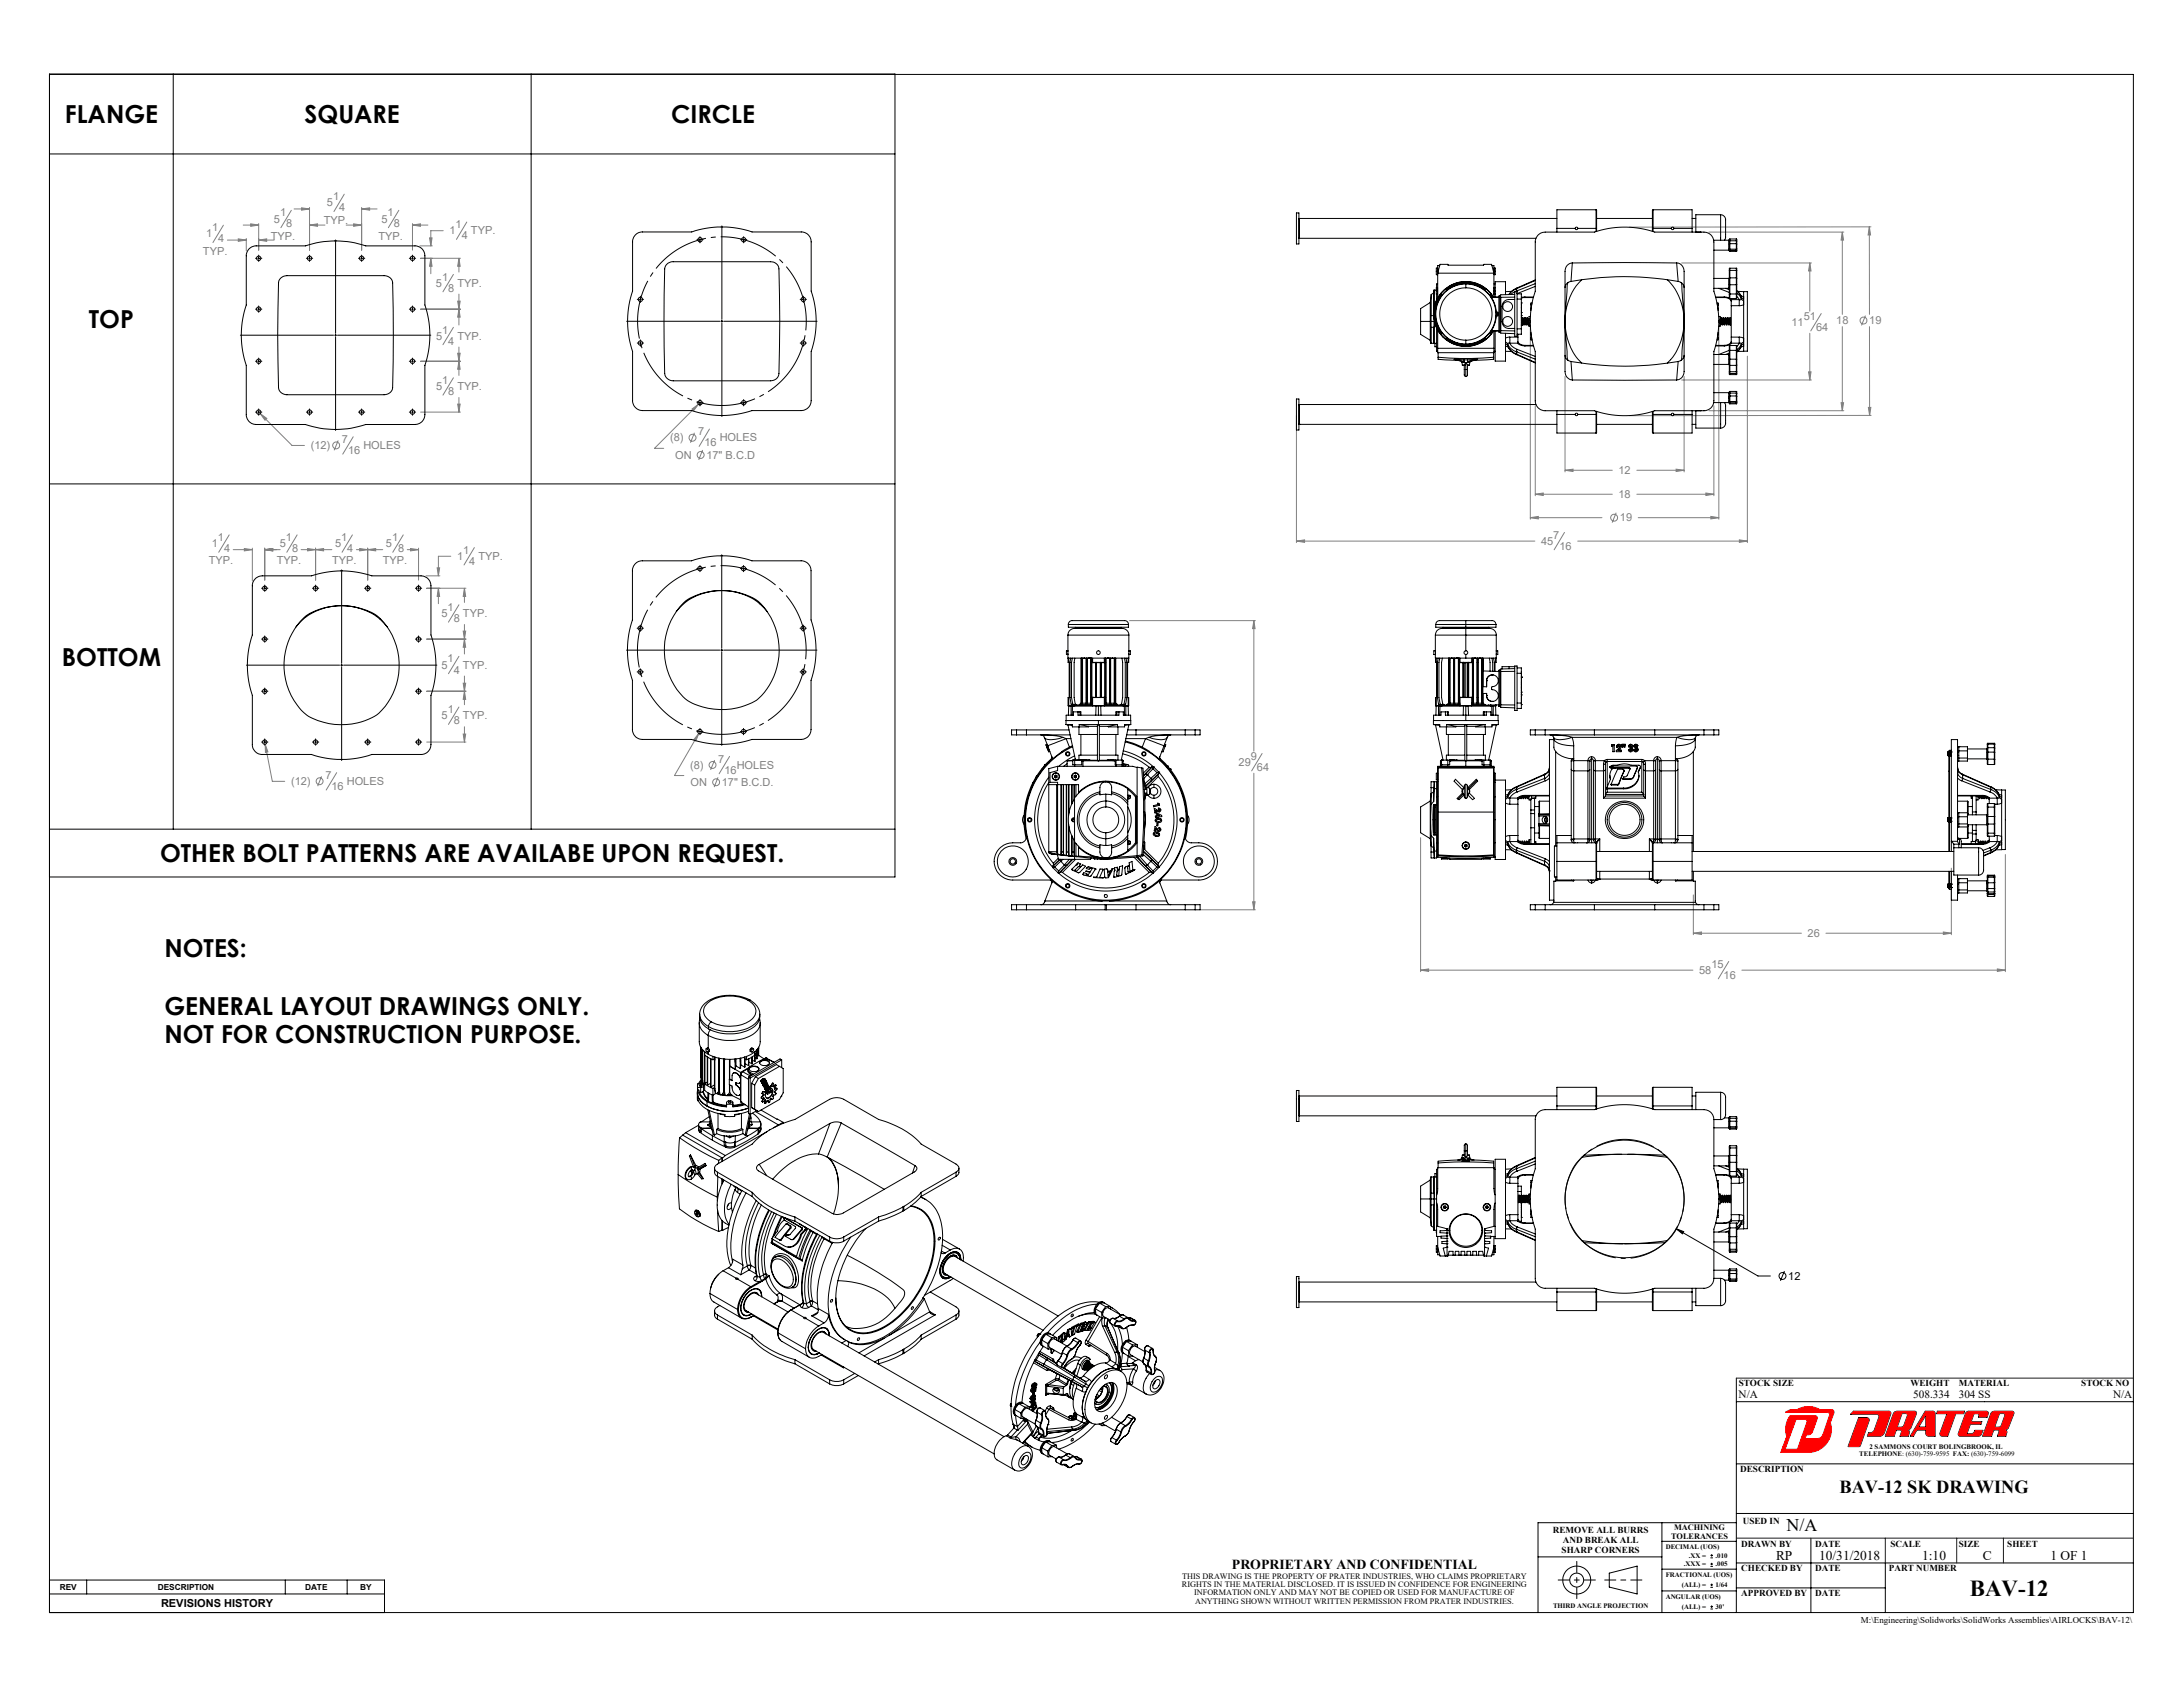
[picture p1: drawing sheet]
<svg xmlns="http://www.w3.org/2000/svg" width="559mm" height="432mm" viewBox="0 0 559 432" stroke-linecap="round" stroke-linejoin="round" font-family="sans-serif">
<defs><g id="words">
<g font-size="6.3">
<text x="16.6" y="31.6">FLANGE</text>
<text x="78" y="31.6">SQUARE</text>
<text x="171.8" y="31.6">CIRCLE</text>
<text x="22.8" y="84">TOP</text>
<text x="15.8" y="170.4">BOTTOM</text>
<text x="41" y="220.7">OTHER BOLT PATTERNS ARE AVAILABE UPON REQUEST.</text>
<text x="42.1" y="245">NOTES:</text>
<text x="42.1" y="259.7">GENERAL LAYOUT DRAWINGS ONLY.</text>
<text x="42.1" y="267.1">NOT FOR CONSTRUCTION PURPOSE.</text>
</g>
<text font-size="5.9" x="504.2" y="408.4">BAV-12</text>
<text font-size="4.7" x="470.9" y="382.2">BAV-12 SK DRAWING</text>
<text font-size="4.6" x="457.3" y="391.8">N/A</text>
<text font-size="3.5" x="315.4" y="401.6">PROPRIETARY AND CONFIDENTIAL</text>
<g font-size="3.4">
<text x="454.6" y="399.2">RP</text>
<text x="465.7" y="399.2">10/31/2018</text>
<text x="492" y="399.2">1:10</text>
<text x="507.6" y="399.2">C</text>
<text x="524.9" y="399.2">1 OF 1</text>
</g>
<g font-size="2.9">
<text x="445.1" y="357.9">N/A</text>
<text x="489.8" y="357.9">508.334</text>
<text x="501.4" y="357.9">304 SS</text>
<text x="540.9" y="357.9">N/A</text>
</g>
<g font-size="2.8" fill="#808080">
<text x="83.7" y="52.8">5</text>
<text x="85.2" y="51.3">1</text>
<text x="54.3" y="59.2">1</text>
<text x="70.1" y="57">5</text>
<text x="71.7" y="55.4">1</text>
<text x="73.3" y="58.2">8</text>
<text x="82.9" y="57.2">TYP.</text>
<text x="86.8" y="54.1">4</text>
<text x="97.6" y="57">5</text>
<text x="99.2" y="55.4">1</text>
<text x="100.8" y="58.2">8</text>
<text x="115.1" y="60">1</text>
<text x="116.6" y="58.4">1</text>
<text x="120.6" y="60">TYP.</text>
<text x="52" y="65.2">TYP.</text>
<text x="52.7" y="60.8">1</text>
<text x="55.9" y="62">4</text>
<text x="69.3" y="61.4">TYP.</text>
<text x="96.9" y="61.4">TYP.</text>
<text x="118.2" y="61.2">4</text>
<text x="113.2" y="71.8">1</text>
<text x="111.6" y="73.4">5</text>
<text x="114.7" y="74.6">8</text>
<text x="117.1" y="73.4">TYP.</text>
<text x="458.6" y="83.4">11</text>
<text x="461.7" y="81.8">51</text>
<text x="470" y="83">18</text>
<text x="478.5" y="83">19</text>
<text x="111.6" y="86.9">5</text>
<text x="113.2" y="85.4">1</text>
<text x="114.7" y="88.2">4</text>
<text x="117.1" y="86.9">TYP.</text>
<text x="464.9" y="84.7">64</text>
<text x="111.6" y="99.8">5</text>
<text x="113.2" y="98.3">1</text>
<text x="114.7" y="101.1">8</text>
<text x="117.1" y="99.8">TYP.</text>
<text x="87.5" y="113.4">7</text>
<text x="171.5" y="113">(8)</text>
<text x="178.7" y="111.4">7</text>
<text x="184.2" y="113">HOLES</text>
<text x="79.5" y="114.9">(12)</text>
<text x="89.1" y="116.2">16</text>
<text x="93" y="114.9">HOLES</text>
<text x="172.8" y="117.4">ON</text>
<text x="180.3" y="114.2">16</text>
<text x="180.8" y="117.4">17&quot; B.C.D</text>
<text x="414.3" y="121.3">12</text>
<text x="414.3" y="127.4">18</text>
<text x="397.6" y="137.9">7</text>
<text x="414.7" y="133.4">19</text>
<text x="54.2" y="140">1</text>
<text x="55.8" y="138.5">1</text>
<text x="57.3" y="141.3">4</text>
<text x="71.6" y="140">5</text>
<text x="73.2" y="138.5">1</text>
<text x="74.8" y="141.3">8</text>
<text x="85.8" y="140">5</text>
<text x="87.3" y="138.5">1</text>
<text x="88.9" y="141.3">4</text>
<text x="98.8" y="140">5</text>
<text x="100.3" y="138.5">1</text>
<text x="101.9" y="141.3">8</text>
<text x="117" y="143.3">1</text>
<text x="118.6" y="141.7">1</text>
<text x="122.5" y="143.3">TYP.</text>
<text x="394.5" y="139.4">45</text>
<text x="399.2" y="140.7">16</text>
<text x="53.4" y="144.5">TYP.</text>
<text x="70.8" y="144.5">TYP.</text>
<text x="85" y="144.5">TYP.</text>
<text x="98" y="144.5">TYP.</text>
<text x="120.1" y="144.5">4</text>
<text x="113" y="157.9">5</text>
<text x="114.6" y="156.4">1</text>
<text x="116.2" y="159.2">8</text>
<text x="118.5" y="157.9">TYP.</text>
<text x="113" y="171.1">5</text>
<text x="114.6" y="169.6">1</text>
<text x="116.2" y="172.4">4</text>
<text x="118.5" y="171.1">TYP.</text>
<text x="113" y="184.1">5</text>
<text x="114.6" y="182.5">1</text>
<text x="116.2" y="185.4">8</text>
<text x="118.5" y="184.1">TYP.</text>
<text x="176.6" y="196.7">(8)</text>
<text x="183.9" y="195.2">7</text>
<text x="185.4" y="198">16</text>
<text x="188.6" y="196.7">HOLES</text>
<text x="317" y="196">29</text>
<text x="320.2" y="194.5">9</text>
<text x="321.8" y="197.3">64</text>
<text x="74.5" y="200.9">(12)</text>
<text x="83.3" y="199.3">7</text>
<text x="84.9" y="202.2">16</text>
<text x="88.8" y="200.9">HOLES</text>
<text x="176.8" y="201.1">ON</text>
<text x="184.8" y="201.1">17&quot; B.C.D.</text>
<text x="462.7" y="239.8">26</text>
<text x="434.9" y="249.2">58</text>
<text x="438.1" y="247.7">15</text>
<text x="441.2" y="250.5">16</text>
</g>
<g font-size="2.8">
<text x="457.8" y="327.5">12</text>
<text x="41.2" y="411.4">REVISIONS HISTORY</text>
</g>
<g font-size="2.3">
<text x="445.1" y="354.7">STOCK SIZE</text>
<text x="489" y="354.7">WEIGHT</text>
<text x="501.4" y="354.7">MATERIAL</text>
<text x="532.8" y="354.7">STOCK NO</text>
<text x="445.4" y="376.8">DESCRIPTION</text>
<text x="397.5" y="392.3">REMOVE ALL BURRS</text>
<text x="400" y="394.9">AND BREAK ALL</text>
<text x="445.7" y="395.9">DRAWN BY</text>
<text x="446.1" y="390.2">USED IN</text>
<text x="464.7" y="395.9">DATE</text>
<text x="483.9" y="395.9">SCALE</text>
<text x="501.4" y="395.9">SIZE</text>
<text x="513.8" y="395.9">SHEET</text>
<text x="399.7" y="397.5">SHARP CORNERS</text>
<text x="445.7" y="402.2">CHECKED BY</text>
<text x="464.7" y="402.2">DATE</text>
<text x="483.5" y="402.2">PART NUMBER</text>
<text x="445.7" y="408.5">APPROVED BY</text>
<text x="464.7" y="408.5">DATE</text>
<text x="476.4" y="415.4">M:\Engineering\Solidworks\SolidWorks Assemblies\AIRLOCKS\BAV-12\</text>
</g>
<g font-size="2.1">
<text x="427.8" y="393.8">TOLERANCES</text>
<text x="428.5" y="391.7">MACHINING</text>
<text x="15.3" y="407">REV</text>
<text x="40.4" y="407">DESCRIPTION</text>
<text x="78.1" y="407">DATE</text>
<text x="92.2" y="407">BY</text>
<text x="302.6" y="406.2">RIGHTS IN THE MATERIAL DISCLOSED. IT IS ISSUED IN CONFIDENCE FOR ENGINEERING</text>
<text x="302.6" y="404.1">THIS DRAWING IS THE PROPERTY OF PRATER INDUSTRIES, WHO CLAIMS PROPRIETARY</text>
<text x="305.6" y="408.3">INFORMATION ONLY AND MAY NOT BE COPIED OR USED FOR MANUFACTURE OF</text>
<text x="305.9" y="410.4">ANYTHING SHOWN WITHOUT WRITTEN PERMISSION FROM PRATER INDUSTRIES.</text>
</g>
<g font-size="1.8">
<text x="478.5" y="370.8">2 SAMMONS COURT BOLINGBROOK, IL</text>
<text x="475.9" y="372.6">TELEPHONE: (630)-759-9595 FAX: (630)-759-6099</text>
<text x="426.4" y="396.5">DECIMAL (UOS)</text>
<text x="431" y="400.8">.XXX =</text>
<text x="432.3" y="398.7">.XX =</text>
<text x="439.1" y="398.7">.010</text>
<text x="439.1" y="400.8">.005</text>
<text x="426.4" y="403.7">FRACTIONAL (UOS)</text>
<text x="430.5" y="406.2">(ALL) =</text>
<text x="439.1" y="406.2">1/64</text>
<text x="397.5" y="411.7">THIRD ANGLE PROJECTION</text>
<text x="426.4" y="409.2">ANGULAR (UOS)</text>
<text x="430.5" y="411.8">(ALL) =</text>
<text x="439.1" y="411.8">30'</text>
</g>
</g></defs>
<g fill="none" stroke="#000" stroke-width=".26">
<path d="M12.7 19.1h533.4v393.7h-533.4zM444.5 352.7v60.1M444.5 358.8h101.6M444.5 374.7h101.6M474.5 361.2h9.1l.3 .3 .1 .5-1.6 4.7-.4 .5-.7 .4h-3.2l.3-.9a1.26 1.26 0 0 0 1.4-.7l1.2-3.3-.3-.6-7-.1zM475.8 362.9h2.2l.4 .3 .1 .4-2.3 6.5-.3 .2h-2.7zM484.8 361.6l.8-.4h4.6l.4 .3-1.5 4-.4 .4-1.2 .1 1.2 .3 .1 .3-.3 1h-2.1l.4-1.1-.3-.5h-1l-.7 1.6h-2.2zM486.9 361.8h1.1l.2 .5-.9 2.7-.4 .3h-1.3zM487.5 366h.1M492.8 361.2h2.1l.4 .4v6l-1.9-.1-.4-.5-.1-1h-2.2l-.9 1.6h-.7zM493 362.2v3.1h-1.9zM495.9 361.2h7l-.2 .6h-2.1l-2.1 5.8h-1.4l-.4-.3-.1-.3 1.8-5.2h-2.6z"/>
<path d="M503.5 367h.1M507.3 363.9h-2.7l.7-2h1.1l.2 .2-.1 .7h2.1l.4-1-.2-.4-.3-.2-4.9 .1-.4 .4-1.9 5.3 .1 .5 .3 .1h4.6a.89 .89 0 0 0 .9-.6l.4-.9h-2.1l-.2 .5-.5 .4h-1.3M507.3 363.9h.1M507.3 363.9l-.2 .7h-2.7l-.9 2.4M509.9 361.4l.6-.2h4.6l.4 .3-1.4 4-.5 .4-1.1 .1 1.1 .3 .1 .3-.3 1h-2.1l.4-1.1-.3-.5h-1l-.6 1.6h-2.3l2.1-5.7zM511.8 361.8h1.1l.3 .5-1 2.7-.4 .3h-1.2zM512.5 366h.1M393.7 398.5h31.7M425.4 389.7v23.1M425.4 394.5h19.1M444.5 387.4h101.6M444.5 389.7h-50.8v23.1"/>
<path d="M463.5 393.7v19.1M411.9 402.7l7.2-1.8v7.1l-7.2-1.8zM425.4 401.6h19.1M425.4 407.2h19.1M444.5 406.4h38.1M444.5 400h101.6M482.6 400v12.8"/>
<circle cx="403.6" cy="404.4" r="1.79"/>
<circle cx="403.6" cy="404.4" r="3.6"/>
</g>
<path d="M457.3 367.7h.1M459.7 363.3h2.4l.4 .2 .1 .5-2.4 6.8-.3 .1h-2.8zM465.8 360.8h.1M465.8 360.8a5.8 5.8 0 0 0-5.8 0 3.2 3.2 0 0 0-2.9 .6l10.8 .1 .3 .2 .1 .5-1.7 5-.5 .7-.8 .3h-3.1l.3-1a1.29 1.29 0 0 0 1.4-.7l1.3-3.4-.2-.6-.3-.2h-6.4a5.8 5.8 0 0 0-.9 5.4h-.1M465.8 360.8h3.1l.5 .3v.6l-.9 2.4a5.8 5.8 0 0 1-5.6 7.6h-7l1.4-4" fill="none" stroke="#f00" stroke-width=".26"/>
<path d="M403.6 399.7v9.5M398.9 404.4h9.5M410.8 404.4h9.5" fill="none" stroke="#000" stroke-width=".26" stroke-dasharray="15.2 1.3 1.3 1.3" stroke-dashoffset="12.4"/>
<path d="M444.5 352.7h101.6M444.5 393.7h101.6M482.6 393.7v6.3M500.9 393.7v6.3M512.8 393.7v6.3" fill="none" stroke="#191924" stroke-width=".26"/>
<path d="M459.7 363.3h2.4l.4 .2 .1 .5-2.4 6.8-.3 .1h-2.8zM457.1 361.4v.1h10.9l.3 .4-1.8 5.5-.4 .5-.7 .3-3.3-.1 .4-.9h.8l.6-.7 1.3-3.4v-.4l-.3-.3-6.6-.1-.5 .8a5.9 5.9 0 0 0-.4 4.6l-1.5 4h7a5.8 5.8 0 0 0 5.6-7.6l1-2.5-.2-.6-.3-.2h-3.2l-.3-.2a5.8 5.8 0 0 0-5.5 .2h-1.7zM475.8 362.9l-2.6 7.4 2.9-.1 2.4-6.6-.1-.5-.4-.2zM474.5 361.2l-.8 .8 7.1 .1 .2 .6-1.3 3.6-.6 .4h-.7l-.4 .9h3.2l.9-.4 1.9-5.3-.2-.6zM486.9 361.8h1.1l.3 .5-1 2.7-.5 .3h-1.2zM485 361.4l-.4 .4-2 5.8h2.2l.7-1.6h1l.3 .5-.4 1.1h2.1l.3-1-.1-.3-1.2-.3 1.2-.1 .4-.3 1.5-3.8-.1-.4-.2-.2h-4.9zM492.8 361.2l-3.7 6.4h.7l.9-1.6h2.2v.9l.5 .6 1.9 .1v-6l-.4-.4zM493 362.2v3.1h-1.9zM495.9 361.2l-.1 .6h2.6l-1.8 5.1 .1 .4 .4 .3h1.4l2.1-5.8h2.1l.2-.6zM503.3 361.5l-2 5.4v.5l.4 .2h5l.5-.4 .4-1.1h-2.1l-.3 .6-.3 .3h-1.4l.9-2.4h2.7l.2-.7h-2.7l.7-2h1.1l.2 .2-.1 .7h2.1l.4-1-.1-.4-.3-.2h-4.8zM509.8 361.6l-2.3 6h2.3l.6-1.6h1l.3 .5-.4 1.1h2.1l.3-1-.1-.3-.2-.2-.9-.1 1.1-.1 .4-.3 1.5-3.8v-.4l-.3-.2h-4.8zM511.8 361.8h1.2l.2 .5-1 2.7-.5 .3h-1.1z" fill-rule="evenodd" fill="#f00"/>
<g fill="none" stroke="#808080" stroke-width=".26">
<path d="M57.2 57.6l-2.7 4.5M62.3 57.6h3.9M64.2 57.3l2 .3-2 .3zM66.2 57.2v6.8M74.6 53.8l-2.7 4.5M75.3 53.5h3.9M77.2 53.2l2 .3-2 .3zM79.2 57.6l2.1-.3v.6zM79.2 53.1v10.9M79.2 57.6h4M88.1 49.7l-2.6 4.5M88.6 57.6h4"/>
<path d="M90.5 57.3l2.1 .3-2.1 .3zM92.6 53.5l2-.3v.6zM92.6 53.1v10.9M92.6 53.5h3.9M102.1 53.8l-2.7 4.5M105.6 57.6l2-.3v.6zM105.6 57.6h3.9M105.6 57.2v6.8M113.5 59.1h-3.2v3.8M119.5 56.8l-2.7 4.5M437.4 59.4h34.6M471.6 59.4l.3 2.1h-.6z"/>
<path d="M471.6 59.4v21.1M478.5 58.1l.3 2h-.6zM478.5 58.1v22.4M478.9 58.1h-61.8M58.2 61.5h4.8M61 61.1l2 .4-2 .3zM63 61v3.2M66.2 61.5l2.1-.4v.7zM66.2 61.5h4M107.5 62.9h3.2M107.7 66.1h10.2M107.7 79.1h10.2"/>
<path d="M110 60.9h.6l-.3 2zM110.3 66.1l.3 2.1h-.6zM110.3 66.1v4M116.1 70.2l-2.7 4.5M117.2 77.1h.6l-.3 2zM117.5 66.1l.3 2.1h-.6zM117.5 79.1l.3 2.1h-.6zM117.5 66.1v3.5M117.5 75.3v7.9M430.5 67.3h33.2M463.3 67.3l.3 2.1h-.6zM463.3 67.3v12.4"/>
<path d="M107.7 92.5h10.2M116.1 83.8l-2.7 4.4M116.1 96.7l-2.7 4.4M117.2 90.4h.6l-.3 2.1zM117.5 92.5l.3 2h-.6zM117.5 88.8v7.3M391.7 83.5v49.4M400.6 96.3v24.5M430.5 97.3h33.2M431.1 96.3v24.5M440 83.5v49.4M447.3 91.2v47.7"/>
<path d="M463 95.2h.6l-.3 2.1zM463.3 85.3v12M466.2 80.3l-2.7 4.4M471.6 83.6v21.5M477.5 80.8l-1 2.5M478.5 83.6l.1 22.7M66.6 105.9l1.7 1.2-.5 .5zM66.6 105.9l8.2 8.1h3.1M86.6 112.7l-1.1 2.6M90.4 111.8l-2.7 4.4M107.7 105.5h10.2M117.2 103.4h.6l-.3 2.1z"/>
<path d="M117.5 101.7v3.8M177.1 104.7l1.7-1.2-1.2 1.6zM177.8 110.8l-1.1 2.5M178.8 103.5l-11.3 11.3h2.4M179.8 115.2l-.9 2.5M181.6 109.8l-2.6 4.5M331.9 106.4v32.5M393 103.9v23M437.4 105.1h34.6M438.7 103.9v23M471.3 103.1h.6l-.3 2zM478.3 104.3h.6l-.3 2z"/>
<path d="M479 106.3l-61.9 .1M58.7 136.9l-2.7 4.5M76.1 136.9l-2.7 4.5M90.2 136.9l-2.6 4.5M103.2 136.9l-2.7 4.5M331.9 138.5l2-.3v.6zM331.9 138.5h61M391.7 132.5l2.1-.3v.6zM391.7 132.5h18.4M393 126.5l2-.3v.6zM393 126.5h19.7M400.5 136.3l-2.7 4.4"/>
<path d="M400.6 120.4l2.1-.3v.6zM400.6 120.4h12.1M403.9 138.5h43.4M413.7 131.2l-1 2.6M419 126.5h19.7M419 120.4h12.1M419.3 132.5h20.7M429 120.1l2.1 .3-2.1 .3zM436.7 126.2l2 .3-2 .3zM437.9 132.2l2.1 .3-2.1 .3zM445.2 138.2l2.1 .3-2.1 .3zM59.7 140.7h4.9"/>
<path d="M62.5 140.4l2.1 .3-2.1 .3zM64.6 140.3v8.4M67.8 140.7l2-.3v.6zM67.8 140.3v8.2M67.8 140.7h3.9M77.1 140.7h7.8M78.7 140.4l2.1 .3-2.1 .3zM80.8 140.7l2-.3v.6zM80.8 140.3v8.2M91.2 140.7h6.8M92.1 140.4l2 .3-2 .3zM94.1 140.7l2.1-.3v.6z"/>
<path d="M94.1 140.3v8.2M104.2 140.7h2.9M105.1 140.4l2 .3-2 .3zM107.1 140.3v8.2M109 147.4h3.6M109.2 150.6h10.1M111.9 145.3h.6l-.3 2.1zM112.2 150.6l.3 2h-.6zM112.2 150.6v3.9M115.4 142.4h-3.2v5M117.5 154.8l-2.7 4.4M118.9 150.6l.3 2h-.6z"/>
<path d="M118.9 150.6v3.6M118.9 159.8v7.6M121.4 140.2l-2.6 4.4M289.1 158.9h32.2M321 158.9l.3 2h-.7zM321 158.9v33.4M109.2 163.6h10.1M109.2 176.9h10.1M117.5 168l-2.7 4.4M118.6 161.5h.6l-.3 2.1zM118.6 174.9h.6l-.3 2zM118.9 163.6l.3 2.1h-.6z"/>
<path d="M118.9 176.9l.3 2.1h-.6zM118.9 173v7.4M67.9 190.5l.7 1.9-.7 .2zM67.9 190.5l1.8 9.5h3.2M82.3 198.7l-1 2.5M86.2 197.8l-2.7 4.4M109.2 189.9h10.1M117.5 181l-2.7 4.4M118.6 187.9h.6l-.3 2zM118.9 186v3.9M178.9 187.7l-.8 2-.5-.4zM178.9 187.7l-6.3 10.8h2.4"/>
<path d="M182.9 194.6l-1 2.5M183.8 199l-1 2.5M186.8 193.6l-2.7 4.4M321 197.9v35M323.1 192.9l-2.7 4.4M363.6 214.4v34.3M513.3 218.7v30M307.2 232.9h14.1M320.6 230.8h.7l-.3 2.1zM433.5 238.9l2-.4v.7zM433.5 229.1v10.2M433.5 238.9h27.6"/>
<path d="M467.4 238.9h32.1M497.5 238.5l2 .4-2 .3zM499.5 222.2v17.1M363.6 248.3l2.1-.3v.6zM363.6 248.3h69.8M442.5 246.1l-2.7 4.4M445.9 248.3h67.4M511.3 248l2 .3-2 .3z"/>
<circle cx="477" cy="82.1" r=".89"/>
<circle cx="86" cy="114" r=".88"/>
<circle cx="177.3" cy="112" r=".89"/>
<circle cx="179.3" cy="116.5" r=".89"/>
<circle cx="413.2" cy="132.5" r=".88"/>
<circle cx="81.8" cy="200" r=".88"/>
<circle cx="182.4" cy="195.8" r=".87"/>
<circle cx="183.3" cy="200.2" r=".88"/>
</g>
<g fill="none" stroke="#000" stroke-width=".26">
<path d="M12.7 18.9h216.4v205.6h-216.4zM44.3 18.9v193.3M136 18.9v193.3M12.7 39.4h216.4M184.8 57.8v23.9M65.4 66.1h.3M65.4 79.1h.3M66 66.1h.5M66 79.1h.5M66.2 65.3v.3M66.2 65.9v.5M66.2 66.6v.3"/>
<path d="M66.2 78.3v.3M66.2 78.9v.5M66.2 79.6v.3M66.7 66.1h.3M66.7 79.1h.3M78.4 66.1h.3M79 66.1h.5M79.2 65.3v.3M79.2 65.9v.5M79.2 66.6v.3M79.7 66.1h.3M85.9 61.4v23.9"/>
<path d="M91.8 66.1h.2M92.3 66.1h.5M92.6 65.3v.3M92.6 65.9v.5M92.6 66.6v.3M93.1 66.1h.3M104.8 66.1h.3M104.8 79.1h.3M105.3 66.1h.5M105.3 79.1h.5M105.6 65.3v.3M105.6 65.9v.5"/>
<path d="M105.6 66.6v.3M105.6 78.3v.3M105.6 78.9v.5M105.6 79.6v.3M106.1 66.1h.3M106.1 79.1h.3M163.1 76.6h.3M163.7 76.6h.5M163.9 75.8v.3M163.9 76.4v.5M163.9 77.2v.2M164.4 76.6h.3"/>
<path d="M178.4 61.3h.3M178.9 61.3h.6M179.2 60.6v.3M179.2 61.1v.5M179.2 61.9v.3M179.7 61.3h.3M189.5 61.3h.4M190.1 61.3h.5M190.4 60.6v.3M190.4 61.1v.5M190.4 61.9v.3M190.9 61.3h.3"/>
<path d="M204.8 76.6h.3M205.4 76.6h.5M205.6 75.8v.3M205.6 76.4v.5M205.6 77.2v.2M206.1 76.6h.3M61.5 85.8h23.9M65.4 92.5h.3M66 92.5h.5M66.2 91.7v.3M66.2 92.2v.5M66.2 93v.3"/>
<path d="M66.7 92.5h.3M85.7 85.8h.4M85.9 85.5v.5M85.9 86.3v23.9M86.4 85.8h23.9M104.8 92.5h.3M105.3 92.5h.5M105.6 91.7v.3M105.6 92.2v.5M105.6 93v.3M106.1 92.5h.3M160.4 82.2h23.9"/>
<path d="M163.1 87.8h.3M163.7 87.8h.5M163.9 87v.3M163.9 87.6v.5M163.9 88.3v.3M164.4 87.8h.3M184.5 82.2h.5M184.8 82v.5M184.8 82.7v23.9M185.3 82.2h23.9M204.8 87.8h.3M205.4 87.8h.5"/>
<path d="M205.6 87v.3M205.6 87.6v.5M205.6 88.3v.3M206.1 87.8h.3M65.4 105.5h.3M66 105.5h.5M66.2 104.7v.3M66.2 105.2v.5M66.2 106v.3M66.7 105.5h.3M78.4 105.5h.3M79 105.5h.5"/>
<path d="M79.2 104.7v.3M79.2 105.2v.5M79.2 106v.3M79.7 105.5h.3M91.8 105.5h.2M92.3 105.5h.5M92.6 104.7v.3M92.6 105.2v.5M92.6 106v.3M93.1 105.5h.3M104.8 105.5h.3M105.3 105.5h.5"/>
<path d="M105.6 104.7v.3M105.6 105.2v.5M105.6 106v.3M106.1 105.5h.3M178.4 103.1h.3M178.9 103.1h.6M179.2 102.3v.3M179.2 102.8v.5M179.2 103.6v.3M179.7 103.1h.3M189.5 103.1h.4M190.1 103.1h.5"/>
<path d="M190.4 102.3v.3M190.4 102.8v.5M190.4 103.6v.3M190.9 103.1h.3M12.7 123.9h216.4M67 150.6h.2M67.5 150.6h.5M67.8 149.8v.3M67.8 150.3v.5M67.8 151.1v.3M68.3 150.6h.3M80 150.6h.3"/>
<path d="M80.5 150.6h.5M80.8 149.8v.3M80.8 150.3v.5M80.8 151.1v.3M81.3 150.6h.3M87.5 145.9v23.9M93.3 150.6h.3M93.9 150.6h.5M94.1 149.8v.3M94.1 150.3v.5M94.1 151.1v.3M94.6 150.6h.3"/>
<path d="M106.3 150.6h.3M106.9 150.6h.5M107.1 149.8v.3M107.1 150.3v.5M107.1 151.1v.3M107.6 150.6h.3M163.9 160v.3M178.4 145.5h.2M178.9 145.5h.5M179.2 144.7v.3M179.2 145.3v.5M179.2 146v.3"/>
<path d="M179.7 145.5h.3M184.7 142v23.9M189.5 145.5h.3M190.1 145.5h.5M190.3 144.7v.3M190.3 145.3v.5M190.3 146v.3M190.9 145.5h.2M205.6 160v.3M63.1 170.3h23.8M67 163.6h.2M67 176.9h.2"/>
<path d="M67.5 163.6h.5M67.5 176.9h.5M67.8 162.8v.3M67.8 163.3v.6M67.8 164.1v.3M67.8 176.1v.3M67.8 176.7v.5M67.8 177.4v.3M68.3 163.6h.3M68.3 176.9h.3M87.2 170.3h.5M87.5 170v.5"/>
<path d="M87.5 170.8v23.9M87.9 170.3h23.9M106.3 163.6h.3M106.3 176.9h.3M106.9 163.6h.5M106.9 176.9h.5M107.1 162.8v.3M107.1 163.3v.6M107.1 164.1v.3M107.1 176.1v.3M107.1 176.7v.5M107.1 177.4v.3"/>
<path d="M107.6 163.6h.3M107.6 176.9h.3M160.4 166.4h23.9M163.1 160.8h.3M163.1 172h.3M163.7 160.8h.4M163.7 172h.4M163.9 160.5v.5M163.9 161.3v.3M163.9 171.2v.3M163.9 171.7v.5M163.9 172.5v.3"/>
<path d="M164.4 160.8h.3M164.4 172h.3M184.5 166.4h.5M184.7 166.1v.6M184.7 166.9v23.9M185.2 166.4h23.9M204.8 160.8h.3M204.8 172h.3M205.4 160.8h.4M205.4 172h.4M205.6 160.5v.5M205.6 161.3v.3"/>
<path d="M205.6 171.2v.3M205.6 171.7v.5M205.6 172.5v.3M206.1 160.8h.3M206.1 172h.3M67 189.9h.2M67.5 189.9h.5M67.8 189.1v.3M67.8 189.7v.5M67.8 190.5v.2M68.3 189.9h.3M80 189.9h.3"/>
<path d="M80.5 189.9h.5M80.8 189.1v.3M80.8 189.7v.5M80.8 190.5v.2M81.3 189.9h.3M93.3 189.9h.3M93.9 189.9h.5M94.1 189.1v.3M94.1 189.7v.5M94.1 190.5v.2M94.6 189.9h.3M106.3 189.9h.3"/>
<path d="M106.9 189.9h.5M107.1 189.1v.3M107.1 189.7v.5M107.1 190.5v.2M107.6 189.9h.3M178.4 187.3h.2M178.9 187.3h.5M179.2 186.4v.3M179.2 187v.5M179.2 187.7v.4M179.7 187.3h.3M189.5 187.3h.3"/>
<path d="M190.1 187.3h.5M190.3 186.4v.3M190.3 187v.5M190.3 187.7v.4M190.9 187.3h.2M12.7 212.2h216.4M429 314.5l2 .7-.3 .6zM429 314.5l21 12.1h3.2M456.8 325.3l-1 2.5M437.8 398.7h.7M437.8 398.1h.7M438.1 397.8v.6"/>
<path d="M12.7 404.4h85.7v8.4h-85.7zM12.7 408h85.7M22.2 404.4v3.6M73 404.4v3.6M88.9 404.4v3.6M437.8 406.3h.7M437.8 405.7h.7M437.8 400.9h.7M437.8 400.3h.7M437.8 411.8h.7M437.8 411.2h.7M438.1 400v.6"/>
<path d="M438.1 405.3v.7M438.1 410.9v.7"/>
<circle cx="456.3" cy="326.6" r=".89"/>
</g>
<path d="M430.4 302.4a15.2 15.2 0 0 0-25.4-6.2 15.2 15.2 0 0 0 6.7 25.3 15.2 15.2 0 0 0 19-18l-.3-1.1" fill="none" stroke="#000" stroke-width=".26" stroke-dasharray="15.2 1.3 1.3 1.3" stroke-dashoffset="7.4" stroke-linecap="butt"/>
<path d="M205.4 75.9a21.6 21.6 0 0 0-36.1-8.7 21.6 21.6 0 0 0 9.8 35.8 21.6 21.6 0 0 0 26.7-25.8l-.4-1.3M205.4 160.1a21.6 21.6 0 0 0-36.1-8.8 21.6 21.6 0 0 0 9.8 35.9 21.6 21.6 0 0 0 26.7-25.9l-.4-1.2" fill="none" stroke="#000" stroke-width=".26" stroke-dasharray="15.2 1.3 1.3 1.3" stroke-dashoffset="6.5" stroke-linecap="butt"/>
<path d="M429 314.5l2 .7-.3 .6z" fill="#000"/>
<path d="M321 158.9l.3 2h-.7zM320.6 230.8h.7l-.3 2.1zM511.3 248l2 .3-2 .3zM363.6 248.3l2.1-.3v.6zM497.5 238.5l2 .4-2 .3zM433.5 238.9l2-.4v.7zM331.9 138.5l2-.3v.6zM445.2 138.2l2.1 .3-2.1 .3zM391.7 132.5l2.1-.3v.6zM437.9 132.2l2.1 .3-2.1 .3zM393 126.5l2-.3v.6zM436.7 126.2l2 .3-2 .3zM400.6 120.4l2.1-.3v.6zM429 120.1l2.1 .3-2.1 .3zM471.6 59.4l.3 2.1h-.6zM471.3 103.1h.6l-.3 2zM478.5 58.1l.3 2h-.6zM478.3 104.3h.6l-.3 2zM463.3 67.3l.3 2.1h-.6zM463 95.2h.6l-.3 2.1zM177.1 104.7l.5 .4 1.2-1.6zM178.9 187.7l-1.3 1.6 .5 .4zM64.2 57.3l2 .3-2 .3zM79.2 57.6l2.1-.3v.6zM77.2 53.2l2 .3-2 .3zM92.6 53.5l2-.3v.6zM90.5 57.3l2.1 .3-2.1 .3zM105.6 57.6l2-.3v.6zM66.2 61.5l2.1-.4v.7zM61 61.1l2 .4-2 .3zM117.5 66.1l.3 2.1h-.6zM117.2 77.1h.6l-.3 2zM117.5 79.1l.3 2.1h-.6zM117.2 90.4h.6l-.3 2.1zM117.2 103.4h.6l-.3 2.1zM117.5 92.5l.3 2h-.6zM110 60.9h.6l-.3 2zM110.3 66.1l.3 2.1h-.6zM66.6 105.9l1.2 1.7 .5-.5zM67.8 140.7l2-.3v.6zM78.7 140.4l2.1 .3-2.1 .3zM67.8 140.7l2-.3v.6zM62.5 140.4l2.1 .3-2.1 .3zM80.8 140.7l2-.3v.6zM92.1 140.4l2 .3-2 .3zM94.1 140.7l2.1-.3v.6zM105.1 140.4l2 .3-2 .3zM111.9 145.3h.6l-.3 2.1zM112.2 150.6l.3 2h-.6zM118.9 150.6l.3 2h-.6zM118.6 161.5h.6l-.3 2.1zM118.9 163.6l.3 2.1h-.6zM118.6 174.9h.6l-.3 2zM118.9 176.9l.3 2.1h-.6zM118.6 187.9h.6l-.3 2zM67.9 190.5v2.1l.7-.2z" fill="#808080"/>
<g fill="none" stroke="#000" stroke-width=".26">
<path d="M331.9 54.5h.6v7.9h-.6zM332.6 55.9v5.1M332.6 55.9h65.9M332.6 55.9l-.1 .1M398.5 58.5h4.7M398.5 58.5v.9M403.2 58.5a.32 .32 0 0 1 .3-.4 .32 .32 0 0 1 .4 .4M403.2 58.5a.32 .32 0 0 0 .3 .3 .32 .32 0 0 0 .4-.3M403.9 58.5h4.7M408.6 53.7l.1 .1v4.7M408.6 58.5h.1M408.6 53.7v4.8"/>
<path d="M408.6 53.7h-10.1v4.8M408.6 58.5v.8M408.7 55.9h14.3M408.7 58.5v.7M423 58.5h.2M423 58.5v.7M423.2 53.7v4.8M423.2 53.7l-.2 .1v4.7M423.2 53.7h9.9v4.8M423.2 58.5v.8M423.2 58.5h4.6M427.8 58.5a.34 .34 0 0 1 .3-.4 .34 .34 0 0 1 .4 .4"/>
<path d="M427.8 58.5a.34 .34 0 0 0 .3 .3 .34 .34 0 0 0 .4-.3M428.5 58.5h4.6M433.1 55.9h1M433.1 58.5v.9M440.4 55a1.69 1.69 0 0 1 1.3 2.2v3.7l-.3 .6M440.4 55h-6.3v4.4M440.4 55v6.5M63.7 63.8l.7-.6 .9-.3h12.9a24.1 24.1 0 0 1 15.4 0h12.6a2.52 2.52 0 0 1 2.6 2.6v12.6a24.1 24.1 0 0 1 0 15.4v12.6a2.52 2.52 0 0 1-2.6 2.6h-12.6a24.1 24.1 0 0 1-15.4 0h-12.6a2.52 2.52 0 0 1-2.6-2.6v-12.6a24.1 24.1 0 0 1 0-15.4v-12.9zM71.9 71.1l.6-.3 .9-.2h24.9a2.06 2.06 0 0 1 2.2 1.8l.2 13.4-.2 13.4a2.07 2.07 0 0 1-2.2 1.8h-24.9a2.06 2.06 0 0 1-2.1-1.8 333.5 333.5 0 0 1 .1-27.4zM162.6 60.2l.7-.5 .8-.3h13a24.1 24.1 0 0 1 15.4 0h12.6a2.52 2.52 0 0 1 2.5 2.5v12.6a24 24 0 0 1 0 15.5v12.6a2.58 2.58 0 0 1-2.5 2.5h-12.6a24.1 24.1 0 0 1-15.4 0h-12.6a2.58 2.58 0 0 1-2.6-2.5v-12.6a24.1 24.1 0 0 1 0-15.5v-12.9zM170.6 67.8l.4-.5 1-.3h25.2a2.01 2.01 0 0 1 2.2 1.8 333.5 333.5 0 0 1-.1 27.4 2.14 2.14 0 0 1-2.1 1.3h-24.9a2.13 2.13 0 0 1-2.2-1.9l-.1-20.1 .1-6.7zM332.5 60.9l.1 .1"/>
<path d="M332.6 61h60.6M366.1 77.4v9.7M366.1 77.4l-2.5 1.6v3.3M366.4 75.4v5.4M366.4 75.4l-.3 2M367 75v4.4M367 75l-.6 .4M367.1 74.3v4.2M367.1 74.3l-.1 .7M367.1 74.3h.6M367.5 80l-.5-.1v.5M367.7 68.6h.3v1.7h-.3z"/>
<path d="M367.7 73.6h.3v1.7h-.3zM367.7 69.5h.3M367.7 74.5h.3M367.7 75.3v1.5M368 75.3h.1M368 68.7h.1M368 70.2h.1M368 73.7h.1M368 72.7h-.3v.9M368.5 68h-.5v8.2M368.6 67.7h2l.1 .2h9.1v-.2h2l.6 2.2h-14.4zM368.9 75.1a8.3 8.3 0 0 0 0 10.5"/>
<path d="M368.9 75.1l.3 .4M369.1 75.4a8 8 0 0 0-1.8 4.5M369.1 75.4a8.1 8.1 0 0 0-1.7 4.5M370 74l-1.1 1.1M370 74a8.2 8.2 0 0 1 10.5 0M370 74l.3 .3M374.8 72.4a8 8 0 0 0-4.6 1.8M374.8 72.5a8.1 8.1 0 0 0-4.5 1.8M375.2 72.6a7.8 7.8 0 0 1 7.8 7.8 7.8 7.8 0 0 1-7.8 7.8M375.2 72.6a7.8 7.8 0 0 0-7.8 7.8 7.8 7.8 0 0 0 7.8 7.8M375.2 72.2h.5l-.1 .4M375.2 72.2h-.4v.4"/>
<path d="M375.2 73.7a6.7 6.7 0 0 0-6.7 6.7 6.7 6.7 0 0 0 6.7 6.7M375.2 73.7a6.7 6.7 0 0 1 6.7 6.7 6.7 6.7 0 0 1-6.7 6.7M375.2 72.7a7.7 7.7 0 0 1 7.7 7.7 7.7 7.7 0 0 1-7.7 7.7M375.2 72.7v1M375.2 72.7a7.7 7.7 0 0 0-7.7 7.7 7.7 7.7 0 0 0 7.7 7.7M375.2 72.6v.1M375.2 72.2v.4M375.7 72.4a8 8 0 0 1 4.6 1.8M375.7 72.5a8.1 8.1 0 0 1 4.5 1.8M380.5 74l1.1 1.1M380.5 74l-.3 .3M381.3 75.4l.4 .6"/>
<path d="M381.4 75.4l.4 .6M381.6 75.1l.6 .9M381.6 75.1l-.3 .4M381.7 76l1.8 .1M381.7 76.1h2M381.9 68h.5v8M382.3 76a8.3 8.3 0 0 0-12.5-1.9 8.3 8.3 0 0 0 0 12.6 8.3 8.3 0 0 0 12.5-1.9M382.5 75.3h.1M382.4 68.7h.1M382.4 70.2h.1M382.4 73.7h.1M382.4 72.7h.3"/>
<path d="M382.4 69.5h.4M382.4 74.5h.4M382.5 68.6h.3v1.7h-.3zM382.7 75.3v.7M382.7 73.6v-1.5h2.7v3.3M382.8 73.6v.9M382.8 73.6h-.3v1.7h.3M382.8 74.5v.8M383 80l.4-.1v.5M383.7 75.8h.1M383.7 75.8v9.1M383.7 75.8h.3"/>
<path d="M384 75.8v9.1M384 75.8l.2 .3M384.2 76.1v8.5M386.9 74.6h-1.5M387.7 76.7h-1.4a1.8 1.8 0 0 0-1.8 1.8v3.8a1.74 1.74 0 0 0 1.8 1.8h1.4M387.7 74.7h.6v11.4h-.6zM387.7 76.1h-3.5M387.7 75.4l-3.5 .1-.2 .3M388.2 74.5v.2M388.2 73.9h.1M388.2 74.5h.1M388.2 74.5l-1.5 .9"/>
<path d="M388.2 73.9l-1.3 .8-.6 .7M388.2 73.9v.6M388.2 73.8l-1.3 .8-.7 .8M388.3 75.1h.1M388.3 75.2h1.1v10.3h-1.1M388.3 76.6h1.1M389.4 77.5h.1M389.4 79.1h.1M389.4 79.6h.1M389.4 78.8h.1M389.4 79.7h.1M389.4 77.8h.1"/>
<path d="M389.4 78h.1M389.4 78.6h.1M389.5 79.1v.5M389.5 78.8v.3M389.5 79.6v.1M389.5 79.7v.3M389.5 77.8v.2M389.5 78v.6M389.5 78.6v.2M389.5 77.5v.3M389.5 77.5h.1M390.3 76l-.9 .1"/>
<path d="M390.3 76v.1M390.3 76.2h2.2M390.3 76h2.2M390.4 76.2l-1 .1M391.9 78v1.5M391.9 78h.2M392.2 77.6h-.3v.4M393 71.6l-4.8 2.3M393 73.3l-4.6 1.8M393 72.6l-4.8 1.9M393 71.8l-4.8 2.1M393.8 60l.8-.4 .9-.2h12.6a24.1 24.1 0 0 1 15.5 0h12.6a2.52 2.52 0 0 1 2.5 2.5v12.6a24.1 24.1 0 0 1 0 15.5v12.6a2.52 2.52 0 0 1-2.5 2.5h-12.6a24.1 24.1 0 0 1-15.5 0h-12.6a2.52 2.52 0 0 1-2.5-2.5v-12.6a24.1 24.1 0 0 1 0-15.5v-12.9l.3-.8z"/>
<path d="M401.4 72.3a70.5 70.5 0 0 0-.3 18.5l.3 1.5M402.1 72a76.9 76.9 0 0 1 27.5 0M402.1 72a1.7 1.7 0 0 0-1.5 1.6M402.5 67.3h26.7M402.5 67.3a2.01 2.01 0 0 0-1.9 2.2v25.6a2.07 2.07 0 0 0 1.9 2.2M402.5 67.3l-.4 4.7M404.9 71.6a14.7 14.7 0 0 0-4.3 10.8M426.8 71.6a15.3 15.3 0 0 1 0 21.3M429.2 67.3a2.06 2.06 0 0 1 1.9 2.2v25.6a2.06 2.06 0 0 1-1.9 2.2M429.2 67.3l.4 4.7M429.6 72a1.71 1.71 0 0 1 1.5 1.6M430.3 72.3l.3 3.1a57.6 57.6 0 0 1-.1 15.3l-.2 1.6"/>
<path d="M438.7 61.5h3.9M438.7 71.3h3.9M438.7 73.8h3.9M438.7 64h3.9M439.1 76h2.3M439.2 76.2h2.1M439.5 77.6h.3v.3M439.6 77.9h.2M439.6 78.2h.2M439.8 78.2v1.3M439.8 77.9v.3M439.9 73.8l2.8 1.1"/>
<path d="M441.3 76.2l1.2 .2 .7 .7M441.4 76l1.3 .3M441.4 76l-.1 .1M441.7 73.8l1 .4M442.6 73.8l.1 .1M442.6 64l.1 .2M442.6 71.3v2.5M442.6 61.5v2.5M442.7 76.3l.1 .1M442.7 71.1l-.1 .2M442.7 63.7l.1 .1M442.7 61.4l-.1 .1"/>
<path d="M442.7 64l.1 .3M442.7 72.8l.1 .1M442.7 72.8v2.5M442.7 75.3v1M442.7 71.2v1.6M442.7 69.2h.1M442.7 69.2v2M442.7 62.5v1.2M442.7 61.7v.8M442.7 64l.1 .1M442.7 63.7v.3M442.8 68.7l-.1 .5"/>
<path d="M442.8 62.4l-.1 .1M442.8 61.2l-.1 .5M442.8 72.9v2.3M442.8 75.2l-.1 .1M442.8 71.1v1.8M442.8 71.1l-.1 .1M442.8 69.2v1.9M442.8 61.6l-.1 .1M442.8 75.2v1.2M442.8 68.7v.5M442.8 62.4v1.4M442.8 61.6v.8"/>
<path d="M442.8 63.8v.3M442.8 61.2v.4M442.8 64.1v.2M442.8 76.4h1.7M442.8 68.7h1.7M442.8 63.8h1.7M442.8 62.4h1.7M442.8 61.2h1.7M442.8 64.3h1.7M442.8 75.2h1.7M442.8 72.9h1.7M442.8 71.1h1.7"/>
<path d="M442.8 69.2h1.7M442.8 61.6h1.7M442.8 64.1h1.7M442.9 76.4l.3 .3M443.2 76.7h2M443.2 78.2v8.1M443.2 76.7v1.5M443.2 78.2h2M444.5 68.7l.1 .5M444.5 62.4l.1 .1M444.5 61.2l.1 .5M444.5 75.2l.1 .1"/>
<path d="M444.5 72.9v2.3M444.5 71.1v1.8M444.5 71.1l.1 .1M444.5 69.2v1.9M444.5 69.2h.1M444.5 61.6l.1 .1M444.5 75.2v1.2M444.5 68.7v.5M444.5 62.4v1.4M444.5 61.6v.8M444.5 63.8v.3M444.5 61.2v.4"/>
<path d="M444.5 64.1v.2M444.6 75.3l-.1 1.1M444.6 63.7l-.1 .1M444.6 64l-.1 .3M444.6 74.4l.6 .6 .5 .9M444.6 72.8l-.1 .1M444.6 72.8v2.5M444.6 71.2v1.6M444.6 69.2v2M444.6 62.5v1.2M444.6 61.7v.8M444.6 64l-.1 .1"/>
<path d="M444.6 63.7v.3M444.6 75.9l.6 .8M444.6 75l.7 .7 .4 .7M444.6 74.5l.7 .7 .4 .8M444.8 74.6h1.5M445.2 76.7v1.5M445.7 75.8l.6 .2M445.7 75.9l.1 .2M445.7 76.4l-.1 .3h-.4M445.7 76v.4M445.7 76.4l.6 .6M445.7 76l.6 .6"/>
<path d="M445.7 75.9v.1M446.3 74.6h1v15.3h-1M446.3 77v1M446.3 76v.5M446.3 78l-1.1 .2M446.3 78v8.6M446.3 76.6v.4M446.3 76v.6M446.3 74.6v1.4M363.6 82.3v3.3l2.5 1.5M363.6 82.3h3.5M366.1 87.1l.1 .8h.2"/>
<path d="M366.4 83.8v4.1M366.4 87.9h.6M366.9 80.8h-.6v3h.8v-1.5M367 87.9h.1M367 83.8v4.1M367 80.4v.5l.5-.1M367 80.4h.4M367.1 82.3v5.6M367.1 82.3h.1M367.1 87.9h.6M367.3 80.9a8 8 0 0 0 1.8 4.5M367.3 87.9v.9h.4"/>
<path d="M367.4 80.9a8.1 8.1 0 0 0 1.7 4.4M367.7 87.9v.8a1.27 1.27 0 0 0 .3 1.4v.1M367.7 83.9v4M368 84.5v5.8h14.4v-5.6M368 89.1h14.4M368.1 91.4a76.5 76.5 0 0 0 14.2 0M368.1 91.4v.6l5 .3M368.1 90.3v1.1M368.9 85.6l1.1 1.1M369.2 85.3l-.3 .3M370 86.7a8.3 8.3 0 0 0 10.5 0M370.2 86.5a7.6 7.6 0 0 0 4.6 1.8"/>
<path d="M370.3 86.5a7.7 7.7 0 0 0 4.5 1.7M370.3 86.4l-.3 .3M372.6 91.9l2.2 .7M372.6 91.9l-.4 .1 2.6 .6M372.6 91.9l2.2 .2M374.2 92.8h1M374.2 92.5v.3M374.2 92.8l.1 .7M374.3 93.5h.5zM374.8 88.2h.1M374.8 88.2v.3h.4M374.8 92.1h.9"/>
<path d="M374.8 92.1v.5M374.8 93.5v1.1M374.8 93.5h.1M374.8 94.6v1.5l.4 .3M374.8 94.6h.4M375.2 93.1l-.4 .4M375.2 93.1v1.5M375.2 93.1l.3 .1 .1 .3M375.2 92.8h.7M375.2 87.1v1M375.2 88.1v.1M375.2 94.6h.4"/>
<path d="M375.2 94.6v1.8M375.2 88.2v.3M375.2 92.8v.3M375.6 88.2h.1M375.6 93.5h.1M375.6 93.5v1.1M375.6 94.6v1.5l-.4 .3M375.6 93.5h.5zM375.7 92.6h.2M375.7 92.1v.5M375.7 88.2v.3h-.5M375.9 92.8h.3"/>
<path d="M375.9 92.6v.2M376.2 92.8l-.1 .7M376.2 92.5v.3M377.9 91.9l-2.2 .7M377.9 91.9l.2 .1M377.9 91.9l-2.2 .2M378.1 92h.1l-2.3 .6M378.1 92l-2.2 .6M380.2 86.4l.3 .3M380.2 86.5a7.7 7.7 0 0 1-4.5 1.7M380.3 86.5a7.6 7.6 0 0 1-4.6 1.8M381.3 85.3l.3 .3"/>
<path d="M381.6 85.6l-1.1 1.1M381.7 84.8l-.4 .5M381.8 84.8l-.4 .6M382.2 84.8l-.6 .8M382.3 91.4v.6l-5 .3M382.3 90.3v1.1M382.7 84.7v7.7h2.7v-7.1M382.7 89.9l-.3 .3M383 80.4h.4M383.4 80.4v.5l-.4-.1M383.5 84.6l-1.8 .2M383.7 84.9h.1"/>
<path d="M383.7 84.9h.3M383.7 84.6l-2 .1M384 84.9h.1M384 84.9l.2 .4 3.5 .1M384.2 84.6l3.5 .1M384.2 84.6l-.2 .3M385.4 87.6l.5 .5M385.4 88l.5 .5M385.4 88.6l.6 .2M385.4 89.9l1.5 .1M385.9 88.5l.1 .1M385.9 88.1a3.6 3.6 0 0 0 2.3 1.9"/>
<path d="M385.9 88.5a4 4 0 0 0 2.3 2.1M385.9 88.1v.4M386 88.6a3.8 3.8 0 0 0 2.2 2.2M386.5 87.8l.6 .9 1.3 .7M386.5 87.8h2M386.5 86.3l-1.1 .3M386.5 87.8h-.4l-.2 .3M386.5 86.3v1.5M386.5 86.3h2M388.2 90.6h.1M388.2 90h.1M388.2 90.6l4.8 2.3"/>
<path d="M388.2 90v.6M388.2 90l4.8 1.9M388.2 90.6l4.8 2.2M388.3 84.2h1.1M388.4 89.4l-.2 .6M388.4 89.4l4.6 1.8M388.5 87.5l.7 .6 1.2 .3M388.5 87.8a2.22 2.22 0 0 0 1.8 .7M388.5 85.5v.8M388.5 86.3v1.5M389.4 83.1h.1M389.4 83.3h.1"/>
<path d="M389.4 81h.1M389.4 80.4h.1M389.4 82.5h.1M389.4 83h.1M389.4 82.1h.1M389.4 83.2h.1M389.4 81.7h.1M389.4 81.4h.1M389.4 81.2h.1M389.4 80.8h.1M389.4 80.3h.1M389.4 80h.1"/>
<path d="M389.5 82.4v.4M389.5 82.5v.2M389.5 82.5v.5M389.5 82.1v.4M389.5 83v.2M389.5 83.2v.1M389.5 81.7v.4M389.5 83.3h.1M389.5 80.8h.1M389.5 80.4v.4M389.5 80.3v.1M389.5 80h.1"/>
<path d="M389.5 80v.3M389.5 80.8v.9M389.5 82.7v.1M389.8 81.3l-.3 1.7M389.9 81.5l-.3 1.6-.1 .1M389.9 81.5l.2 1.3M390.1 82.8l-.3-1.5-.3 1.8M390.3 88.4v.1M390.3 88.4h2.2M390.3 88.5h2.2M390.4 81.3l-.3 1.8 .2-1.8 .2 .2 .2 1.3-.2-1.3M390.4 81.5l-.3 1.7-.1-.2-.2-1.3"/>
<path d="M390.9 81.3l-.3 1.8 .3-1.8 .2 .2 .1 1.3-.1-1.3M390.9 81.7l.3 1.5 .1-.1 .1-.3M390.9 81.8l.3 1.4 .2-.5M391 81.5l-.3 1.7-.2-.2-.1-1.3M391.4 81.5l-.2 1.6M391.8 81h-.4v2.5h.4M391.9 85.1v1.3M391.9 86.7v.3h.3M391.9 86.4v.3M391.9 86.4h.2M391.9 86.7h.2M400.6 90.9a1.7 1.7 0 0 0 1.5 1.6"/>
<path d="M400.6 82.6a14.5 14.5 0 0 0 4.3 10.3M402.1 92.5l.4 4.8M402.1 92.5a80.1 80.1 0 0 0 27.5 0M402.5 97.3h26.7M429.6 92.5l-.4 4.8M431.1 90.9a1.78 1.78 0 0 1-1.5 1.6M438.7 90.7h3.9M438.7 93.3h3.9M439.1 88.5h2.3M439.2 88.4h2.1M439.6 86.5h.2M439.8 86.5v.5h-.3"/>
<path d="M439.8 85.1v1.4M439.9 81h.4v2.5h-.4M440.5 81.3l-.2 1.4 .1-1.3 .2-.1 .3 1.5-.2-1.3zM440.5 81.8l.1 .6M440.6 81.5l-.3 1.7M441.1 81.8l.1 .6M441.2 81.5l-.3 1.7-.3-1.5M441.3 88.4l.1 .1M441.4 82.8l-.3-1.5-.3 1.8 .3-1.8 .3 1.5M441.7 81.3l-.3 1.8 .3-1.8 .3 1.5zM441.7 81.8l.1 .6M441.7 81.5l-.3 1.7-.3-1.5"/>
<path d="M442.2 81.3l-.2 1.8 .2-1.8 .2 .2 .2 1.3zM442.3 81.8v.6M442.3 81.5l-.3 1.7-.1-.2-.2-1.3M442.6 93.3l.1 .1M442.6 90.7v2.6M442.7 95.5l.1 .4M442.7 90.6l-.1 .1M442.7 95.5l.1 .1M442.7 89.6l.1 .1M442.7 91.9h.1M442.7 89.6v2.3M442.7 93.4l.1 .1"/>
<path d="M442.7 91.9v1.5M442.7 95.1h.1M442.7 93.4v1.7M442.7 95.1v.4M442.7 89.7l-2.8 1M442.7 90.4l-1 .3M442.8 88.4l-.1 1.2M442.8 89.7v2.2M442.8 91.9v1.6M442.8 93.5v1.6M442.8 95.6v.3M442.8 88.4v1.3"/>
<path d="M442.8 95.1v.5M442.8 95.9h1.7M442.8 88.4h1.7M442.8 95.6h1.7M442.8 89.7h1.7M442.8 91.9h1.7M442.8 93.5h1.7M442.8 95.1h1.7M442.8 81.7l.1 .5M442.8 81.8l.1 .6M442.9 81.5l-.3 1.7-.3-1.5M442.9 81.4h-.2l-.2 1.7"/>
<path d="M442.9 81.3l.1 1.9zM443.2 87.5l-.6 .6-1.3 .3M443.2 87.8a2.22 2.22 0 0 1-1.8 .7M443.2 86.3v1.5M443.2 87.8h2M443.2 86.3h2M444.5 88.4l.1 1.2M444.5 91.9h.1M444.5 89.7v2.2M444.5 91.9v1.6M444.5 93.5v1.6M444.5 95.6v.3"/>
<path d="M444.5 88.4v1.3M444.5 95.1v.5M444.6 95.5l-.1 .4M444.6 95.5l-.1 .1M444.6 89.6l-.1 .1M444.6 89.6v2.3M444.6 93.4l-.1 .1M444.6 91.9v1.5M444.6 95.1h-.1M444.6 93.4v1.7M444.6 95.1v.4M445.2 86.3l1.1 .3"/>
<path d="M445.2 87.8h.4l.1 .3M445.2 86.3v1.5M445.2 87.8l-.6 .9M445.7 88.5l-.4 1-.7 .6M445.7 88.1v.4M445.7 88.1l-.4 .8-.7 .6M445.7 88.5l-.4 .9-.7 .6M445.8 88.5l-.1 .1M446.3 88v.6M446.3 86.6v.9M446.3 87.6l-.6 .5M446.3 88l-.6 .5"/>
<path d="M446.3 87.6v.4M446.3 88.6v1.3M446.3 88.6l-.6 .2M446.3 89.9l-1.5 .1M331.9 102.1h.6v8h-.6zM332.5 108.5l.1 .1M332.6 108.6h.1M332.6 103.5v5.1M332.6 108.6h65.9M332.6 103.5h60.6M332.6 103.5l-.1 .1M398.5 106.1v4.7h10.1"/>
<path d="M398.5 105.1v1M398.5 106.1h4.7M403.2 106.1a.32 .32 0 0 1 .3-.3 .32 .32 0 0 1 .4 .3M403.2 106.1a.32 .32 0 0 0 .3 .3 .32 .32 0 0 0 .4-.3M403.9 106.1h4.7M408.6 106.1h.1M408.6 106.1v4.7M408.6 105.3v.8M408.7 106.1v4.7h-.1M408.7 108.6h14.3M408.7 105.3v.8M423 106.1h.2"/>
<path d="M423 106.1v4.6l.2 .1M423 105.3v.8M423.2 106.1v4.7M423.2 105.3v.8M423.2 106.1h4.6M427.8 106.1a.34 .34 0 0 1 .3-.3 .34 .34 0 0 1 .4 .3M427.8 106.1a.34 .34 0 0 0 .3 .3 .34 .34 0 0 0 .4-.3M428.5 106.1h4.6M433.1 106.1v4.7h-9.9M433.1 108.6h1M433.1 105.1v1M434.1 105.1v4.5h6.3"/>
<path d="M438.7 103h3.9M438.7 100.5h3.9M440.4 103v6.6M441.4 103l.3 .6v2.8a3.9 3.9 0 0 1-.4 2.9l-.9 .3M442.6 103l.1 .2M442.6 100.5v2.5M442.7 102.7l.1 .1M442.7 100.4l-.1 .1M442.7 103l.1 .4M442.7 101.5v1.2M442.7 100.7v.8M442.7 103l.1 .1"/>
<path d="M442.7 102.7v.3M442.8 101.4l-.1 .1M442.8 100.2l-.1 .5M442.8 100.6l-.1 .1M442.8 101.4v1.4M442.8 100.6v.8M442.8 102.8v.3M442.8 100.2v.4M442.8 103.1v.3M442.8 102.8h1.7M442.8 101.4h1.7M442.8 100.2h1.7"/>
<path d="M442.8 103.4h1.7M442.8 100.6h1.7M442.8 103.1h1.7M444.5 101.4l.1 .1M444.5 100.2l.1 .5M444.5 100.6l.1 .1M444.5 101.4v1.4M444.5 100.6v.8M444.5 102.8v.3M444.5 100.2v.4M444.5 103.1v.3M444.6 102.7l-.1 .1"/>
<path d="M444.6 103l-.1 .4M444.6 101.5v1.2M444.6 100.7v.8M444.6 103l-.1 .1M444.6 102.7v.3M65.4 148l.8-.4 .9-.2h12.6a24.1 24.1 0 0 1 15.5 0h12.6a2.52 2.52 0 0 1 2.5 2.5v12.6a24.1 24.1 0 0 1 0 15.5v12.6a2.52 2.52 0 0 1-2.5 2.5h-12.6a24.1 24.1 0 0 1-15.5 0h-12.6a2.52 2.52 0 0 1-2.5-2.5v-12.6a24.1 24.1 0 0 1 0-15.5v-12.9l.3-.8zM77.8 158.2a16.4 16.4 0 0 1 16-2 12 12 0 0 1 7.2 7.7 16.7 16.7 0 0 1-5.1 19.4 17.5 17.5 0 0 1-17.4-.3 17 17 0 0 1-.7-24.8zM162.7 144.2l1.4-.7h12.9a24.1 24.1 0 0 1 15.5 0h12.6a2.52 2.52 0 0 1 2.5 2.6v12.6a24.1 24.1 0 0 1 0 15.4v12.6a2.58 2.58 0 0 1-2.5 2.6h-12.6a24.1 24.1 0 0 1-15.5 0h-12.6a2.52 2.52 0 0 1-2.5-2.6v-12.6a24.1 24.1 0 0 1 0-15.4v-12.9l.3-.9zM173.1 156.5a15.5 15.5 0 0 1 19.5-3.3l2 1.4 1.8 2M175 154.3a16 16 0 0 1 13.4-2.8 11.4 11.4 0 0 1 8.9 6.6 17.2 17.2 0 0 1-3.7 21.1 17.5 17.5 0 0 1-18.2-.3 17.3 17.3 0 0 1-.4-24.6zM273.5 159.8a1.35 1.35 0 0 1 1.8-.9h10.2a5.7 5.7 0 0 1 3.1 .2l.3 .7M273.5 159.8h15.4"/>
<path d="M273.5 159.8v.7h15.4v-.7M367.5 159.8v.7h7.7M367.5 159.8h7.7M375.2 158.9h4.1a6.5 6.5 0 0 1 3.3 .2l.3 .7M375.2 158.9h-4.4a4.2 4.2 0 0 0-3.1 .4l-.2 .5M375.2 158.9v.9M375.2 159.8h7.7M375.2 159.8v.7M382.9 159.8v.7h-7.7M75.7 160.5a15.3 15.3 0 0 1 22.6-1l.8 1M273.4 168.5h15.6M273.4 166.6v.9"/>
<path d="M273.4 162.6h15.6M273.4 162.6a1.95 1.95 0 0 1 2.5-1.7h8.6a8.6 8.6 0 0 1 3.8 .3l.5 .6 .2 .8M273.4 167.5v2h.2M273.4 166.6h-.4v.9h.4M273.4 162.6v4M273.6 178.5h-.2v2.2h.2M273.6 169.5h.3M273.6 178.5h.3M273.6 168.5v1M273.6 178.5v2.2M273.7 169.5v9M273.9 178.5l.3 1.7 .7 .3v-.2"/>
<path d="M273.9 169.5v9M274.1 168.5l-.2 1M274.5 168.5l-.2 1v9l.3 1.7 .8 .3v-.2M275.1 168.5l-.1 1v9l.2 1.7 1.1 .4v-.3M275.3 160.8h11.8M275.3 160.8v.1M275.3 160.5v.3M276.7 180h.1M276.7 180l-.4 .3M276.7 168.5v11.5M276.8 180l.1 .3M276.8 168.5v11.5"/>
<path d="M276.9 169.5h.1M276.9 178.5h.1M276.9 168.5v11.7M277 168.5v11.7M277.1 180v.3M277.1 180h.9M277.1 168.5v11.5M277.5 168.5h.2M278 180l.1 .3M278 168.5v11.5M278.1 169.5h.1M278.1 178.5h.1"/>
<path d="M278.1 168.5v11.7M278.2 168.5v11.7M278.3 180h1v.3M278.3 180v.3M278.3 168.5v11.5M278.7 168.5h.2M278.9 168.5h.1M279.3 169.5h.1M279.3 178.5h.1M279.3 168.5v11.7M279.4 168.5v11.7M279.7 178.5h3"/>
<path d="M279.7 169.5h3M279.7 168.5v1.1l.8-.1M279.7 180h-.2v.3M280.5 178.5h-.8v2.2M280.5 169.5h.1M280.5 178.5h.1M280.5 169.5v9M280.6 169.5l.1 .1M280.6 169.5v9M280.7 169.6h1M280.7 178.5h1M280.7 178.5h-.1"/>
<path d="M280.7 169.6v8.9M281.7 178.5h.1M281.7 169.6v8.9M281.7 169.5v9M281.7 169.5h.1M281.7 169.5v.1M281.8 169.5v9M281.8 169.5l.1 .1M281.9 178.5h.8v2.2M281.9 178.5h-.1M281.9 169.6v8.9M282.7 168.5v1.1h-.8"/>
<path d="M282.7 180h.2M282.9 180v.3M282.9 168.5v11.5M282.9 169.5h.1M282.9 178.5h.1M282.9 168.5v11.7M283 168.5v10M283 178.5l.1 1.7M283.1 180v.3h1M283.1 180h1v.3M283.1 168.5v11.5M283.5 168.5h.1"/>
<path d="M283.5 168.5h.2M284.1 169.5h.1M284.1 178.5h.1M284.1 168.5v11.7M284.2 168.5v10M284.2 178.5l.1 1.7M284.3 180v.3h1M284.3 180h.9M284.3 168.5v11.5M284.7 168.5h.2M285.2 180l.1 .3M285.2 168.5v11.5"/>
<path d="M285.3 169.5h.1M285.3 178.5h.1M285.3 168.5v11.7M285.4 168.5v10M285.4 178.5l.1 1.7M285.5 180v.3M285.5 180h.1M285.5 168.5v11.5M285.6 180l.5 .3M285.6 168.5v11.5M287 160.5l.1 .3M287.1 160.8v.1"/>
<path d="M287.2 168.5l.2 1v9l-.3 1.7-1 .4v-.3M287.8 168.5l.2 1v9l-.3 1.7-.8 .3v-.2M288.3 168.5l.1 1M288.4 169.5h.4M288.4 178.5h.4M288.4 178.5l-.3 1.7-.7 .3v-.2M288.4 169.5v9M288.6 169.5v9M288.8 178.5h.1v2.2h-.1M288.8 168.5v1M288.8 178.5v2.2M289 166.6v.9"/>
<path d="M289 167.5l-.1 2h-.1M289 166.6h.3v.9h-.3M289 162.6v4M367.4 166.6v.9M367.4 167.5v1h7.8M367.4 166.6h-.4v.9h.4M367.4 162.6h7.8M367.4 162.6v4M367.5 168.5v1h.1M367.6 178.5h-.1v2.2h.1M367.6 169.5h.3M367.6 178.5h.3"/>
<path d="M367.6 168.5v1M367.6 178.5v2.2M367.7 169.5v9M367.9 178.5l.3 1.7 .8 .3v-.2M367.9 169.5v9M368.1 168.5l-.2 1M368.5 168.5l-.2 1v9l.4 1.7 .8 .3v-.2M369.2 168.5l-.2 1v9l.3 1.7 1 .4v-.3M369.3 160.8h5.9M369.3 160.8v.1M369.4 160.5l-.1 .3M370.8 180l-.5 .3"/>
<path d="M370.8 180h.1M370.8 168.5v11.5M370.9 180v.3M370.9 168.5v11.5M370.9 169.5h.2M370.9 178.5h.2M370.9 168.5v11.7M371.1 169.5v9M371.1 178.5v1.7M371.1 168.5v1M371.2 180h.9v.3M371.2 180l-.1 .3h1"/>
<path d="M371.2 168.5v11.5M371.5 168.5h.2M372.1 169.5h.2M372.1 178.5h.2M372.1 168.5v11.7M372.3 178.5v1.7M372.3 169.5v9M372.3 168.5v1M372.4 180l-.1 .3h1M372.4 180h.9M372.4 168.5v11.5M372.7 168.5h.2"/>
<path d="M372.9 168.5h.1M373.3 180v.3M373.3 168.5v11.5M373.3 169.5h.2M373.3 178.5h.2M373.3 168.5v11.7M373.5 178.5v1.7M373.5 169.5l.1-1v11.5M373.5 169.5v9M373.6 180l-.1 .3h.2M373.6 180h.1M373.7 168.5v1.1h.8"/>
<path d="M373.7 169.5h3M373.7 178.5h3M374.5 178.5h-.8v2.2M374.5 178.5h.1M374.5 169.6v8.9M374.5 169.5h.2M374.5 178.5h.2M374.5 169.5v.1M374.5 169.5v9M374.7 169.5l.1 .1M374.7 169.5v9M374.8 169.6h.4"/>
<path d="M374.8 178.5h.4M374.8 178.5h-.1M374.8 169.6v8.9M375.2 160.9h3.9a4.4 4.4 0 0 1 3.6 .6l.3 1.1M375.2 160.9h-3.5a7.8 7.8 0 0 0-3.6 .3l-.4 .3-.3 1.1M375.2 166.6a.48 .48 0 0 0-.5 .5 .48 .48 0 0 0 .5 .4M375.2 166.6a.48 .48 0 0 1 .5 .5 .48 .48 0 0 1-.5 .4M375.2 168.5h7.8M375.2 160.9v1.7M375.2 178.5h.5M375.2 162.6h7.8M375.2 160.8h5.9"/>
<path d="M375.2 160.5v.3M375.2 160.8v.1M375.2 162.6v4M375.2 167.5v1M375.2 169.6v8.9M375.7 169.5l-.5 .1M375.7 169.5h.2M375.7 178.5h.2M375.7 169.5v9M375.9 169.5l.1 .1M375.9 169.5v9M376 178.5h.7v2.2"/>
<path d="M376 178.5h-.1M376 169.6v8.9M376.7 168.5v1.1h-.7M376.7 180h.2v.3M376.9 169.5h.2M376.9 178.5h.2M376.9 168.5v11.7M377.1 169.5v9M377.1 178.5v1.7M377.1 168.5v1M377.2 180l-.1 .3h1M377.2 180h.9"/>
<path d="M377.2 168.5v11.5M377.5 168.5h.1M377.5 168.5h.2M378.1 180v.3M378.1 168.5v11.5M378.1 169.5h.2M378.1 178.5h.2M378.1 168.5v11.7M378.3 169.5l.1-1v11.5M378.3 178.5v1.7M378.3 169.5v9M378.4 180v.3"/>
<path d="M378.4 180h.9M378.7 168.5h.3M378.9 168.5h.1M379 168.5h.1M379.3 180v.3M379.3 168.5v11.5M379.3 169.5h.2M379.3 178.5h.2M379.3 168.5v11.7M379.5 168.5v11.7M379.6 180v.3M379.6 180h.1"/>
<path d="M379.6 168.5v11.5M379.6 177.5h.9v.5M379.6 180l.5 .3M379.6 177.5v2.5M379.7 168.5v3.2M380.5 174.2a1.51 1.51 0 0 1 1.7-1.4 1.51 1.51 0 0 1 1.4 1.7 1.51 1.51 0 0 1-1.8 1.3v.6a1.65 1.65 0 0 1 1.5 1 1.65 1.65 0 0 1-.2 1.7l-1.1 .4M380.5 178a1.45 1.45 0 0 0 1.5 1.5M380.5 178h.1M380.5 174.2h.1M380.5 174.2v1.6h-.9M381 160.5l.1 .3M381.1 160.8v.1"/>
<path d="M381.2 168.5l.2 3.3M381.9 168.5l.2 3.3M382 172.8h.1M382 179.5h.1M382 172.8a1.45 1.45 0 0 0-1.5 1.4M382.3 168.5l.2 1M382.5 169.5h.3M382.5 169.5v2.3M382.7 169.5v2.4M382.8 168.5v1M383 166.6v.9M383 167.5v2h-.2"/>
<path d="M383 166.6h.4v.9h-.4M383 162.6v4M383.7 171.6v9.1M383.7 171.6h.3M383.7 171.9l-4.1-.2v4.1M383.8 171.6h-.1M384 171.6h.1M384 171.6l.2 .3M384 171.6v9.1M384.2 171.9v8.5M386.3 170.6h-1.8v.6M386.3 170.6v.6"/>
<path d="M386.3 170.6h1.4M387.7 170.5h.6v11.4h-.6zM387.7 171.8l-3.5 .1M387.7 171.1l-3.5 .1-.2 .4M388.3 180h1.1M388.3 171h1.1v10.3h-1.1M388.3 172.3h1.1M389.4 174.7l.1 .1M389.4 171.9h.1M389.4 173.3h.1M389.4 172.1h.1M389.4 172.3h.1"/>
<path d="M389.4 172h.1M389.4 172.4h.1M389.4 173.2l.1 .1M389.4 177.3h.1M389.4 177.7h.1M389.4 177.9h.1M389.4 177.2h.1M389.4 176h.1M389.4 176.3h.1M389.4 176.7h.1M389.4 178.8h.1M389.4 179.1h.1"/>
<path d="M389.4 178.3h.1M389.4 173.5h.1M389.4 173.7h.1M389.4 178.2h.1M389.4 176.8h.1M389.4 174.9h.1M389.4 175.1h.1M389.4 175.3h.1M389.4 174.8h.1M389.4 175.7h.1M389.4 179.2h.1M389.4 179.8h.1"/>
<path d="M389.4 175.9h.1M389.5 172.1v.2M389.5 172v.1M389.5 172.3v.1M389.5 171.9v.1M389.5 177.3v.4M389.5 177.7v.2M389.5 177.2v.1M389.5 176v.3M389.5 176.3v.4M389.5 178.8v.3M389.5 178.3v.5"/>
<path d="M389.5 173.5v.2M389.5 173.3v.2M389.5 173.3h.1M389.5 177.2h.1M389.5 177.9h.1M389.5 178.2v.1M389.5 176.7v.1M389.5 177.9v.3M389.5 176.8v.4M389.5 174.9v.2M389.5 175.1v.2M389.5 174.8v.1"/>
<path d="M389.5 175.3v.4M389.5 179.2v.6M389.5 179.8v.3M389.5 179.1v.1M389.5 175.7v.2M389.5 172.4l-.1 .7M389.5 171.9h.1M389.5 173.7l-.1 .8M389.5 175.9v.1M260.2 186.8h2.5M260.2 188.1h2.5M260.2 186.8h-1.3v1.3h1.3"/>
<path d="M260.2 186.8v1.3M262.7 186.8v1.3M262.7 186.8h10.9M262.7 188.1h11.2M265.4 198.6l-.3 .5M266.8 196.7h.1M267.3 188.7l-.4-.5-.4-.1 3.9 .2 1.7 .4M267.3 188.7a2.74 2.74 0 0 0 2.8 .5l2-.5M267.3 188.7l.9 2.2M267.4 195.8v.1M267.4 195.9l-.2 .3M267.8 190.9l.1 .2"/>
<path d="M267.9 191.1l.1 .2M267.9 191.1h.1M268 191.3l.1 .3M268 190.5l-.3 .1 .1 .3M268.1 191.6l.2 .3M268.1 190.8l-.3 .1M268.2 190.9l1.3 3.3M268.2 191l-.3 .1M268.3 191.9l.1 .5 .3-.1M268.3 191.2l-.3 .1M268.4 191.5l-.3 .1M268.5 198.9a18.2 18.2 0 0 0 1 23.1"/>
<path d="M268.5 191.8l-.2 .1M269.1 194.2a20.9 20.9 0 0 0-6.4 20.5M269.1 194.2v.3M269.2 193.7l-.1 .5M270.3 198.4l-.3 .2v.3l.3 .2M270.3 198.4l.3 .2v.3l-.3 .2M270.3 198.4v.7M270.7 196.1v1.1l-1.9 .6v2.4h1.9v18.5M270.7 196.1h19.2l1.2 .4M270.7 196.1l-2.2 .6v21.3M272.1 188.7l.8 .4M272.9 185.5h1.6v.6h1.8"/>
<path d="M272.9 185.5h.5M272.9 189.1l-4.7 1.8M272.9 189.1l.9 2.1M272.9 189.1h1.2M273.2 194.7h1.4M273.2 195.5l-.9 .6M273.2 194.7v1.4M273.4 185.5l1.1 .2M273.4 185.5l1.9 9.1M273.6 180.7h.6v2.4M273.6 180.7h1.2M273.6 180.7l-.1 2.4"/>
<path d="M273.8 191.2a20.9 20.9 0 0 0-4.4 34.3M274.5 194.6l-1.3 .1M274.5 190.9l-.7 .3M274.8 180.7h4.9M274.8 180.4v.3M274.9 180.7h.1M275.1 194.6h-.5v1.2h2.3v-1.2M275.1 194.6h1.8M275.1 193.5l-1.7 .8-2.4 1.8M275.1 194.6v1.5M275.3 198.4l-.3 .2v.3l.3 .2M275.3 198.4l.3 .2v.3l-.3 .2"/>
<path d="M275.3 198.4v.7M275.3 194.2l-.6 .4M275.4 180.3h.1M275.9 182.2h-1.1v.9h-1.9v1.3M275.9 182.2v.9h10.5v-.9M275.9 182.2h.6M276.2 194.5h1.2M276.2 186.1v1.9h4.7M276.2 194.5l-.8 .1M276.3 185.5h9.8M276.3 185.5l2.3 .4M276.3 180.3h.6"/>
<path d="M276.3 185.5v.6M276.5 182.2h.2v.9M276.5 182.2v.9M276.7 188v5.3M276.9 180.3v.3M276.9 180.2h.1M276.9 194.6h1.9M276.9 180.2v.4M277 180.2l.1 .3M277.1 180.5l-.2 .1M277.1 180.3h1M277.1 180.3v.2"/>
<path d="M277.2 194.7h4M277.2 194.7v1.4M277.4 194.5l.9 .1M277.4 194.5l-.3 .1M278.1 180.3v.2M278.1 180.2h.1M278.1 180.2v.3M278.2 180.2l.1 .3M278.3 180.5h-.2M278.3 180.3h1M278.3 180.3v.2M278.6 185.9h2.3"/>
<path d="M278.6 185.9v.2h-2.3M278.8 194.6l-1.9 .1h.3M278.8 194.6h2.1M278.8 194.6h.1M279.3 180.5h.2M279.3 180.3v.2M279.3 180.2h.1M279.3 180.2v.3M279.4 180.2l.1 .3M279.5 180.3h.2M279.5 180.3v.2M279.7 180.7h3"/>
<path d="M280.6 180.7h.6M280.6 180.7h-6.1v2.4M280.6 180.7l-.1 2.4M280.9 193.3h-4.7v1.2M281.2 184.4h8.3M281.2 185.5h-.3v9.2h.3M281.2 184.4h-8.3v1.1M281.2 185.5h.2v9.2h-.2M281.2 180.7h.6M281.2 180.7v2.4M281.2 184.4v1.1M281.2 194.7h.1"/>
<path d="M281.4 185.9h2.3M281.4 193.3h4.8v1.3M281.8 180.7h6l.1 2.4M281.8 180.7v2.4M282.7 180.3h.2M282.7 180.7h4.8M282.9 180.3v.2M282.9 180.2h.2M282.9 180.2v.3M283.1 200a9.7 9.7 0 0 0-7 2.8M283.1 200a9.8 9.8 0 0 1 7.9 3.9M283.1 180.2v.3h-.2"/>
<path d="M283.1 200v.1M283.6 194.6l1.9 .1h-4.3M283.6 194.6h-2.2M283.6 194.6h.1M283.6 194.6h1.9M283.7 185.9v.2h2.4M284.1 180.3v.2M284.1 180.2h.2M284.1 180.2v.3M284.3 180.2v.3h-.2M284.7 194.5l.6 .1M284.7 194.5l-.7 .1"/>
<path d="M284.7 194.5l.5 .1M285.3 180.5l.2 .1M285.3 180.3v.2M285.3 180.2h.2M285.3 180.2v.3M285.5 194.6v1.2h1.8M285.5 194.6h.2M285.5 180.2v.4M285.5 180.3h.6M285.5 180.3v.3M285.6 188v5.3M285.7 194.6h1.6"/>
<path d="M285.7 194.6v1.5M285.9 182.2h-.3v.9M285.9 182.2h.5M285.9 182.2v.9M286.1 185.5l-2.4 .4M286.1 185.5v.6M286.2 186.1v1.9h-4.8M286.4 182.2h1.1v.9h1.9l.1 2.4M286.8 180.3h.1M286.9 180.3h.1M287.3 195.8h.1M287.3 194.6h.1"/>
<path d="M287.3 194.7h.1M287.3 194.7h.2M287.3 194.6v1.5M287.4 192.9a17.6 17.6 0 0 1 6.8 3.5M287.4 180.7h.1M287.5 195.4l1.4 .4-.1 .3M287.5 194.7v1.4M287.5 192.2a19 19 0 0 1 7.8 4.1M287.5 180.4v.3M287.5 180.7h1.3M288 189.9a20.6 20.6 0 0 1 12.7 30.6 20.6 20.6 0 0 1-33 3 20.6 20.6 0 0 1 6.9-32.4M288.1 195.9l-.2 .2h.2"/>
<path d="M288.1 195.9h.1M288.1 195.9l-.4-.3-.2 .3M288.1 189.7l1.9 .5 2.4 1M288.2 189.1h5M288.4 188.1h2.4M288.7 186.8h2.1M288.8 180.7h-.6v2.4M288.8 180.7l.1 2.4M289 185.5l-1.1 .2M289 185.5l-2 9.1M289.5 185.5h-1.6v.6h-1.8M289.5 185.5h-.5"/>
<path d="M290.8 186.8v1.3M290.8 186.8h12.6M290.8 188.1h12.6M292.2 196.6h.4l.2 3M292.2 196.6l.4 5.6 .1 5.7M292.2 196.6l-1.1-.2v22.6M292.4 191.2a20.9 20.9 0 0 1 4.3 34.3M292.8 200l.6 2.1M292.8 200l-.1-.5 .7 2.6M292.8 200l.1 2.1M293.1 198.3h.6M293.1 198.3l-.4 .3"/>
<path d="M293.2 189.1l4.8 1.8M293.2 189.1l-.8 2.1M293.7 198.3h.1M293.7 198.3l.9 .9M293.7 198.3l-.9 1M294 188.7l-.8 .4M294 188.7l3 .6a1.9 1.9 0 0 0 1.8-.6M294.2 196.4l-1.5 1.5M294.6 199.2h.1M294.6 199.2l.1 .6M294.6 199.2l-1.5 1.4M294.7 199.8l-1.5 1.4"/>
<path d="M294.9 196.3l-.7 .1M295 196.3l-1.9 2M295 196.3h.3M295 196.3l-2.3 2.2M295.1 196.8l-1.4 1.5M295.1 196.8l1.1 1M295.3 196.3h.1M295.3 196.3l-.2 .5M295.3 196.3l1.3 1.3M296.2 197.8l-1.6 1.4M296.5 198.8a17.4 17.4 0 0 1 0 22.1M296.5 198.8l-2.8 2.8"/>
<path d="M296.6 197.6l-.4 .2M296.6 197.6h.1M296.6 197.6l.1 .3M296.6 197.6a18.2 18.2 0 0 1 0 24.4M296.6 198l-.1 .8M296.7 197.9l-2 1.9M296.7 197.9l-3.4 3.4M296.9 193.7l.1 .5M297 194.2a20.9 20.9 0 0 1 6.5 20.5M297 194.2v.3M297.4 192.3l.3 .1M297.7 192.4h.1"/>
<path d="M298 190.9l-1.3 3.3M298 190.9l.3 .1M298.1 190.6l.3 .1-.1 .3M298.1 190.5l.3 .1M298.3 191l-.6 1.4M298.4 190.6h.1M298.8 188.7l-.8 2.2M298.9 196.1h.1M299.1 188.3l.6-.2-4 .2-1.7 .4M299.2 188.3l-.4 .4M299.5 196.9h.1M303.4 186.8h2.5"/>
<path d="M303.4 188.1h2.5M303.4 186.8v1.3M305.9 186.8h1.3v1.3h-1.3M305.9 186.8v1.3M366.9 185.5h1.6v.6h1.8M366.9 184.4h16.6v1.1M366.9 185.5h.6M367.5 185.5l1 .2M367.5 185.5l1.9 9.1M367.6 180.7h.6v2.4M367.6 180.7h1.3M367.6 180.7v2.4"/>
<path d="M367.7 197.9h.3v.9a.48 .48 0 0 1-.3 .8zM368 198h.1M368 199.5h.1M368 200l-.3 .2M368 196.5h.1M368.1 196.6v11.3M368.1 196.6h14.2M368.1 196.6v-.2h14.2v.2M368.7 194.7h.3zM368.7 194.7v1.4M368.9 180.7h4.8M368.9 180.4v.3"/>
<path d="M369 180.7h.1M369 194.6h1.6M369 195.8h.1M369 194.6h.1M369 194.6v1.5M369.5 180.3h.1M370 182.2v.9h10.5v-.9M370 182.2h-1.1v.9h-1.9l-.1 2.4M370 182.2h.5M370.2 186.1v1.9h4.8M370.3 185.5h9.9M370.3 185.5l2.4 .4"/>
<path d="M370.3 180.3h.6M370.3 185.5v.6M370.5 182.2h.2v.9M370.5 182.2v.9M370.6 194.6h.5M370.6 194.6v1.5M370.7 188v5.3M370.9 180.3v.3M370.9 180.2h.2M370.9 180.2v.4M371.1 194.7h4.1M371.1 194.7h.1"/>
<path d="M371.1 194.6v1.2h-2.1M371.1 194.6h1.7M371.1 180.2v.3l-.2 .1M371.7 194.5l.7 .1M371.7 194.5l-.6 .1M371.7 194.5l-.5 .1M372.1 180.3v.2M372.1 180.2h.2M372.1 180.2v.3M372.3 180.2v.3h-.2M372.7 185.9h2.3M372.7 185.9v.2h-2.4"/>
<path d="M372.8 194.6l-1.7 .1M372.8 194.6h2.2M372.8 194.6h.1M373.3 180.3v.2M373.3 180.2h.2M373.3 180.2v.3M373.5 180.2v.3h-.2M373.7 180.7h3M374.6 180.7h.6M374.6 180.7h-6l-.1 2.4M374.6 180.7l-.1 2.4M375 185.5h.5v9.2h-.5z"/>
<path d="M375 193.3h-4.8v1.3M375.2 180.7h.6M375.2 194.7h4.2M375.2 180.7h.1M375.2 180.7v3.7M375.2 194.7v1.4M375.5 185.9h2.3M375.5 193.3h4.7v1.3M375.8 180.7h6l.1 2.4M375.8 180.7l.1 2.4M376.7 180.3h.2M376.7 180.7h4.9"/>
<path d="M376.9 180.3v.2M376.9 180.2h.2M376.9 180.2v.3M377.1 180.2v.3h-.2M377.6 194.6l1.8 .1M377.6 194.6h-2.1M377.6 194.6h.1M377.6 194.6h1.8M377.8 185.9v.2h2.4M378.1 199.7l-2.2 2.1M378.1 180.5h.3M378.1 180.3v.2"/>
<path d="M378.1 180.2h.2M378.1 180.2v.3M378.3 180.2l.1 .3M378.4 180.3h.9M378.4 180.3v.2M378.8 194.5l.5 .1M378.8 194.5l-.7 .1M378.8 194.5l.4 .1M379.3 180.5l.3 .1M379.3 180.3v.2M379.3 180.2h.2M379.3 180.2v.3"/>
<path d="M379.4 194.6v1.2h2.1M379.4 194.7h.1M379.4 194.6h.4M379.5 180.2l.1 .4M379.6 180.3h.5M379.6 180.3v.3M379.7 188v5.3M379.8 194.6h1.7M379.8 194.6v1.5M379.9 182.2h-.2v.9M379.9 182.2h.6M379.9 182.2v.9"/>
<path d="M380.1 180.3v.2l3.6-.1M380.2 185.5l-2.4 .4M380.2 180.5h.2M380.2 185.5v.6M380.2 186.1v1.9h-4.7M380.5 182.2h1.1v.9h1.9v1.3M381 180.5h.1M381.5 180.7h.1M381.5 195.8h.1M381.5 194.6h.1M381.5 180.5h.1M381.5 194.7h.2z"/>
<path d="M381.5 194.6v1.5M381.6 180.7h1.2M381.6 180.5v.2M381.7 194.7v1.4M382.3 196.6v11.3M382.3 196.5h.1M382.4 200l.3 .2M382.4 198h.1M382.4 199.5h.1M382.5 197.9h.3v.9a.49 .49 0 0 1-.3 .8zM382.7 199.7h2.7v20.3h-2.7zM382.8 180.7h-.6v2.4"/>
<path d="M382.8 180.4v.3M382.8 180.7l.1 2.4M383 180.4l-.2 .3M383 185.5l-1.1 .2M383 185.5l-1.9 9.1M383.5 185.5h-1.6v.6h-1.7M383.5 185.5h-.5M383.7 180.7h.1M383.7 180.7h.3M384 180.7h.1M384 180.7l.2 .3 3.5 .2M384.2 180.4l-.2 .3"/>
<path d="M384.2 180.4h3.5M389.4 180.3h.1M389.4 180.1h.1M389.5 180.1v.2M389.5 180.3h.1M393 186.8h2.5M393 188.1h2.5M393 186.8h-1.3v1.3h1.3M393 186.8v1.3M395.4 199.2l.2 .6M395.4 198.3h.1M395.4 199.2h.1"/>
<path d="M395.4 198.3v.9M395.4 199.2l-7.2 2.9M395.4 198.3l-7.2 3.2M395.4 198.2l-7.2 3.3M395.4 198.2v.1M395.5 186.8h12.6M395.5 188.1h12.6M395.5 186.8v1.3M395.6 199.8l-7.2 2.9M396.6 196.7v.2a1.83 1.83 0 0 1-1.2 1.3M396.6 197.8a1.84 1.84 0 0 1-1.2 1.4M396.6 196.8a1.95 1.95 0 0 1-1.2 1.5"/>
<path d="M396.6 196.8v1M396.6 197.6v.2M396.6 196.3v.5M396.6 199.1l-1 .7M397.7 188.7l-.3-.4-.6-.2 4 .2 1.6 .4M397.7 188.7a2.74 2.74 0 0 0 2.8 .5l1.9-.5M397.7 188.7l.1 .4M397.8 189.3h-1.2v41.1h1.2M397.8 189.1a2.67 2.67 0 0 0 2.5 1.5l2.5 .3M397.8 189.1v2.1l.4 1.2M398.2 192.4a6.3 6.3 0 0 0 4.6 1.8l-.5 .2-.1 .3v19.2M398.2 192.4v24.1"/>
<path d="M402.2 196.9l.1 .2 .5 .2M402.4 188.7l.4 2.2M402.4 188.7h26.9M402.8 197.3v17.4M402.8 194.7l-.6 .2M402.8 194.7v2.6M402.8 197.3h3.7M402.8 190.9v3.8M402.8 194.7h3.7M406.5 197.3v17.4M406.5 194.7v2.6M406.5 194.7l.5 .2"/>
<path d="M406.5 194.6l.5 .2M406.5 194.6v.1M407 194.8v20.1M407 197l-.5 .3M407.4 194.2l.3 .1 .2 .5M407.4 194.2v20.5M407.4 194.2l-.3 .2-.1 .4M407.4 193.7l.6 .2 .4 .7M407.4 193.7h-.1a.99 .99 0 0 0-.8 .9M407.4 193.7v.5M407.9 194.8v20.1M407.9 197l.5 .3"/>
<path d="M408.1 186.8h15.5M408.1 188.1h15.5M408.1 186.8v1.3M408.4 197.3v17.4M408.4 194.7v2.6M408.4 194.7l-.5 .2M408.4 194.6l-.5 .2M408.4 197.3h2.1M408.4 194.7h2.3M408.4 194.6v.1M410.5 197.3v7M410.5 195.6v1.7"/>
<path d="M410.5 195.6h.5M410.7 194.7l-.2 .9M410.7 194.7l.4 .4M411 195.6v7.8M411 197l-.5 .3M411.1 195.1l-.1 .5M411.4 194.9l-.3 .2M411.4 194.4l-.7 .3M411.4 194.4v.5M411.4 194.9v6.5M411.4 194.9h8.9M411.4 194.4h8.9"/>
<path d="M412 196.2h.1a12.9 12.9 0 0 1 4.8-.5l.7 .2h1.9l.4 .1-.6 1.6a3.4 3.4 0 0 1-3.7 4.1M412 196.2l.8 .5-.5 .7a2.57 2.57 0 0 0 0 2l-1 2.3M412 196.2v.2l.7 .4M412.1 198.5l.1 1M412.5 196.1h6.5l.2 .3-1.1 2.4M412.5 196.1h.1M412.5 196.1v.2l.7 .3M412.5 196.1l.7 .4M412.7 190.6l-.2 .4M412.7 190.6h.5v1.8h-.3v-1.4h-.4M412.7 190.7h.5M412.7 190.6v.1"/>
<path d="M412.7 190.7l-.2 .3M413.2 196.6h.1M413.2 196.5h.1M413.2 196.5h3.7M413.2 196.6h3.7M413.2 196.5v.1M413.8 191.2l.7-.2v.4l-.2 .3M414.3 191.6l-.6 .5v.3h1.3v-.4h-.5M414.3 191.7l-.6 .5M414.3 191.6v.1M414.4 190.5l.4 .2 .2 .4M414.4 190.5a.58 .58 0 0 0-.6 .7"/>
<path d="M414.4 190.6l.3 .1 .3 .4M414.4 190.6a.55 .55 0 0 0-.6 .6M414.4 190.5v.1M414.6 191.1l-.3 .5M415 191.1l-.6 1h.6M415.2 190.6h.3M415.2 190.6v-.1h.3v.1M415.2 190.6l.1 .6h.1l.1-.6M415.5 199.3v.2M415.5 199.2v.1M415.5 199.5h1.8M415.5 199.3h1.8"/>
<path d="M415.7 190.6h.3M415.7 190.6v-.1h.3v.1M415.7 190.6v.6h.3v-.6M415.7 197.2l-1.4 3.6M416.9 191.1l.7 .8-.2 .2M416.9 196.6l.4 .2M416.9 196.5l.4 .3M416.9 196.5v.1M417.1 191.8l.3 .2M417.1 191.9l.3 .2M417.1 191.8l-.3 .3M417.1 191.9l-.3 .2"/>
<path d="M417.1 191.8v.1M417.3 196.8l-.8 1.7-.3 .3-.6 .1-.1 .3M417.3 191.1l.2 .1M417.3 191.1l.2 .2M417.3 199.3v.2M417.4 190.5l.5 .4M417.4 190.5l-.3 .1-.2 .5M417.4 190.6l-.3 .1-.2 .4M417.4 190.6l.5 .3M417.4 190.5v.1M417.4 192v.1M417.5 191.2l.3 .3"/>
<path d="M417.5 191.3l.3 .3M417.5 191.2v.1M417.6 191.9l-.2 .1M417.8 191.5l.2 .4M417.8 191.6l.2 .3M417.8 191.5v.1M417.9 190.9l-.2 .2-.4-.1v.1M418 191.9a.59 .59 0 0 1-.5 .5 .59 .59 0 0 1-.7-.3M418.1 199l-.2 .3-.6 .2M418.1 198.8l-.3 .4-.5 .1M418.1 198.8v.2M418.3 191.1l.6 .8-.2 .2"/>
<path d="M418.5 191.8l.2 .2M418.5 191.9l.2 .2M418.5 191.8l-.4 .3M418.5 191.9l-.4 .2M418.5 191.8v.1M418.6 191.1l.3 .1M418.6 191.1l.3 .2M418.7 190.5l.5 .4M418.7 190.5l-.4 .2v.4M418.7 190.6l-.3 .1-.1 .4M418.7 190.6l.5 .3M418.7 190.5v.1"/>
<path d="M418.7 192v.1M418.9 191.2l.2 .3M418.9 191.3l.2 .3M418.9 191.2v.1M419 191.9l-.3 .1M419.1 191.5l.2 .4M419.1 191.6l.2 .3M419.1 191.5v.1M419.1 196.6l-1 2.4M419.2 196.5l-.1 .1M419.2 196.4l-.1 .2M419.2 190.9l-.2 .2-.4-.1v.1"/>
<path d="M419.3 191.9a.62 .62 0 0 1-.5 .5 .62 .62 0 0 1-.7-.3M419.5 198.6a3.5 3.5 0 0 1-3.9 3.3M419.5 198.4v.2M419.9 196.5l-.5 1.2M419.9 196.4v.1M419.9 196.2v.3M420.3 194.9v7.9M420.3 194.9l.3 .2M420.3 194.4l.7 .3M420.3 194.4v.5M420.6 195.1l.2 .5M420.8 195.6v7.8"/>
<path d="M420.8 197l.4 .3M420.8 195.6h.4M421 194.7l.2 .9M421 194.7l-.4 .4M421 194.7h2.3M421.2 197.3v7M421.2 195.6v1.7M421.2 197.3h2.1M423.3 197.3v17.4M423.3 194.7v2.6M423.3 194.7l.5 .2M423.3 194.6l.5 .2"/>
<path d="M423.3 194.6v.1M423.6 186.8h12.6M423.6 188.1h12.6M423.6 186.8v1.3M423.8 194.8v20.1M423.8 197l-.5 .3M424.3 194.2l-.4 .2-.1 .4M424.3 194.2v20.5M424.3 194.2l.2 .1 .2 .5M424.3 193.7l.5 .2 .4 .7M424.3 193.7h-.2a.99 .99 0 0 0-.8 .9M424.3 193.7v.5"/>
<path d="M424.7 194.8v20.1M424.7 197l.5 .3M425.2 197.3v17.4M425.2 194.7l-.5 .2M425.2 194.7v2.6M425.2 194.6l-.5 .2M425.2 197.3h3.7M425.2 194.7h3.7M425.2 194.6v.1M428.9 197.3v17.4M428.9 194.7v2.6M428.9 194.7l.6 .2"/>
<path d="M428.9 190.9v3.8M429.3 188.7l1.6-.4 4-.2-.6 .2-.3 .4M429.3 188.7l3 .6a1.82 1.82 0 0 0 1.7-.6M429.3 188.7l-.4 2.2M429.5 196.9l-.1 .2-.5 .2M433.5 192.4a6.3 6.3 0 0 1-4.6 1.8l.4 .1 .2 .4v19.2M433.5 192.4v25.5M434 189.1a2.67 2.67 0 0 1-2.6 1.5l-2.5 .3M434 189.1v2.1l-.5 1.2M434 188.7v.4M436.2 186.8h2.5M436.2 188.1h2.5"/>
<path d="M436.2 186.8v1.3M438.7 186.8h1.3v1.3h-1.3M438.7 186.8v1.3M498.6 192.6h.1M498.6 192.6l.1 .7M498.6 192.6l.1 .8M498.6 192.5l.1 .9M498.7 193.4h.1M498.7 192.5l-.1 .1M498.7 193.3l.1 .1M498.7 192.5l.1 .1M498.7 193.3v.1"/>
<path d="M498.7 193.3h.1M498.7 192.5l.1 .9M498.7 192.5h.1M498.8 192.6v.7M498.8 192.6h.1M498.8 193.4h.1M498.8 192.6l.1 .7M498.8 192.5v.1M498.8 192.5l.1 .9M498.8 193.3h.1M498.9 192.5h.1M498.9 193.4h-.1"/>
<path d="M498.9 193.3v.1M498.9 192.5v.1M498.9 192.5v.9M498.9 193.4v16M498.9 193.4h.1M498.9 192.6h.1M498.9 192.6l.1 .7M499 192.5h.1M499 192.5l-.1 .1M499 193.3l.1 .1M499 192.5l.1 .1M499 193.3l-.1 .1"/>
<path d="M499 193.3h.1M499 192.5l.1 .9M499 193.4v16M499 192.1v.4M499 192.1l-.1 .4M499 192.1h.5M499.1 192.6v.7M499.1 193.4h.1M499.1 192.6h.1M499.1 192.6l.1 .7M499.1 192.5v.1M499.1 193.3v.1"/>
<path d="M499.1 192.5l.2 .9M499.1 192.5h.1M499.1 193.3h.1M499.2 193.3l.1 .1M499.2 192.5l.1 .1M499.2 192.5l.1 .9M499.3 193.4h.1M499.3 192.6h.1M499.3 192.6v.7M499.3 192.5h.1M499.3 192.5v.1M499.3 193.3l.1 .1"/>
<path d="M499.3 192.5l.1 .1M499.3 193.3v.1M499.3 193.3h.1M499.3 192.5l.1 .9M499.4 192.6l.1 .7M499.4 193.4h.1M499.4 192.6h.1M499.5 192.5l-.1 .1M499.5 193.3l-.1 .1M499.5 192.5v.4M499.5 192.5h.1M499.5 192.5v.1"/>
<path d="M499.5 193.3v.1M501.1 191.1v24.2M501.1 191.1v-1.8h-1.6v26M501.1 197.6v.2M501.1 196.3v.5M501.1 199.1l1 .7M501.1 191.1h2.5v3.7h-2.5M501.1 192.5h.1M501.1 193.3v.1M501.1 197.8a1.81 1.81 0 0 0 1.3 1.4M501.1 196.8a1.91 1.91 0 0 0 1.3 1.5M501.2 196.8v.1a1.72 1.72 0 0 0 1.2 1.3"/>
<path d="M501.2 196.7l-.1 1.1M501.4 191.1h.1M501.4 191.1v1.1M501.4 192.2v1.8M501.4 194v.8M501.4 192.5h.1M501.4 193.3v.1M501.4 194h2.2M501.4 192.2h2.2M502.1 199.8l7.3 2.9M502.4 199.2l-.3 .6M502.4 198.3h.1"/>
<path d="M502.4 199.2h.1M502.4 198.3l-.1-.1 7.3 3.3M502.4 198.3v.9M502.4 199.2l7.2 2.9M502.4 198.3l7.2 3.2M503.6 191.7h5M503.6 194.2h5M508.6 194.2l.1 .1M508.6 191.7v2.5M508.7 194.4v1.2l.1 .1M508.7 191.6l-.1 .1M508.7 192.5v1.9"/>
<path d="M508.7 191.5v1M508.7 190.6v.9M508.8 191.4l-.1 .1M508.8 190.3l-.1 .3M508.8 194.3l-.1 .1M508.8 192.5v1.8M508.8 192.5h-.1M508.8 190.5l-.1 .1M508.8 194.3v1.4M508.8 191.4v1.1M508.8 190.5v.9M508.8 190.3v.2"/>
<path d="M508.8 195.7h1.7M508.8 191.4h1.7M508.8 190.3h1.7M508.8 192.5h1.7M508.8 194.3h1.7M508.8 190.5h1.7M510.5 191.4l.1 .1M510.5 190.3l.1 .3M510.5 194.3l.1 .1M510.5 192.5v1.8M510.5 192.5h.1M510.5 190.5l.1 .1"/>
<path d="M510.5 194.3v1.4M510.5 191.4v1.1M510.5 190.5v.9M510.5 190.3v.2M510.6 194.4l-.1 1.3M510.6 192.5v1.9M510.6 191.5v1M510.6 190.6v.9M262.1 208.7a1.76 1.76 0 0 0 0 2.3M262.7 213.9a1.61 1.61 0 0 1-1.5 1.8h-1.9a4.8 4.8 0 0 0-4.8 4.8 4.8 4.8 0 0 0 4.8 4.7h9.9M264.4 200.3l-.1 .2M268.5 218.3l1.2 .2"/>
<path d="M268.5 218.3l2.2 .4M268.5 218v.3M268.5 200.3a17.4 17.4 0 0 0 1.1 20.6M268.5 200.8h7.6v2M268.5 218h2M268.7 218.4l2 .4 8.6 .8M268.7 218.4h.1M268.7 218.4l1 .2M268.7 218.4l1 .1M268.7 218.3v.1M269.7 218.6h.1M269.7 218.5h.1"/>
<path d="M270.5 218l.2 .7M270.5 200.8v17.2M270.7 218.8l.3 1.2h4.1M270.7 218.7h.1M270.7 218.7l.9 .1M270.9 219.7l-1.3 1.2M271.3 220l-1.8 1.7M271.4 220l-1.9 1.8M271.4 220l.1 .5M271.6 218.8h.1M271.6 218.8l.6 .1M271.6 200.8v18"/>
<path d="M271.7 218l-.1 .8M271.7 218l.5 .1M271.7 200.8v17.2M272.1 220l-.6 .5M272.2 218.1v.8M272.2 200.8v17.3M272.2 218.9h.1M272.2 218.9l.7 .1M272.2 200.8v18.1M272.9 219h.1M272.9 219h.7M272.9 200.8v18.2"/>
<path d="M273.1 218.1l-.2 .9M273.1 218.1h.4M273.1 200.8v17.3M273.5 218.1l.1 .9M273.5 200.8v7.9M273.5 211v7.1M273.6 219h.1M273.6 219l.7 .1M273.6 200.8v7.3M273.6 211.6v7.4M273.7 220l-1.2 1.4M274.3 219.1h.1"/>
<path d="M274.3 219.1l.7 .1M274.3 209.8a.49 .49 0 0 0 .8 .5M274.3 209.8h.8M274.3 200.8v5.1M274.3 213.8v5.3M274.4 220l-1.3 1.4M274.4 218.1l-.1 1M274.4 218.1h.5M274.4 200.8v4.9M274.4 214v4.1M274.6 220l-3.4 3.4M274.9 218.1l.1 1.1"/>
<path d="M274.9 200.8v4M274.9 214.9v3.2M275 219.2h.1M275 219.2l.4 .1M275 200.8v3.8M275 215.1l.1 4.9M275.1 209.6a.39 .39 0 0 0-.6 0 .39 .39 0 0 0 0 .5 .39 .39 0 0 0 .6 0M275.1 209.4a.49 .49 0 0 0-.8 .4M275.1 204.5a9.6 9.6 0 0 0 0 10.7M275.3 220l-3.3 3.3M275.4 219.3h.1M275.4 200.8v3"/>
<path d="M275.4 215.9v3.4M276.1 216.9a9.5 9.5 0 0 0 4.3 2.5M276.1 216.6v.3M276.1 202.8v.3M276.1 219.1l-.7 .1M276.1 219.1l4.3 .3M276.1 216.9v2.2M279.3 219.6a.81 .81 0 0 1-1.1 .4h-3.1M279.3 219.6l.8 .1M280.1 219.6h1a.42 .42 0 0 1 .5-.1 .42 .42 0 0 1 .2 .4h-1.7zM280.2 219.5v.1M280.4 219.4h.8"/>
<path d="M281 219.5l.9 .1-.2-.1M281 219.5h-1h.2M281 219.5v.4M281.6 203.1a6.9 6.9 0 0 0-5.4 6.7 6.9 6.9 0 0 0 5.4 6.8M281.6 202.7a7.3 7.3 0 0 0-5.8 7.1 7.3 7.3 0 0 0 5.8 7.2M283.1 206.6a3.3 3.3 0 0 0-3.3 3.2 3.3 3.3 0 0 0 3.3 3.3M283.1 206.6a3.3 3.3 0 0 1 3.2 3.2 3.3 3.3 0 0 1-3.2 3.3M283.1 200.1a1.45 1.45 0 0 1 1.5 1.5v1.8l-1.5-.1M283.1 216.4l1.5-.2v1.9a1.51 1.51 0 0 1-1.5 1.5M283.1 216.4l-1.5-.2v1.9a1.57 1.57 0 0 0 1.5 1.5M283.1 200.1a1.51 1.51 0 0 0-1.5 1.5v1.8l1.5-.1M283.1 200.1a9.7 9.7 0 0 0-8 4.2v10a2.7 2.7 0 0 0 1.1 2.4 9.6 9.6 0 0 0 6.9 2.9"/>
<path d="M283.1 200.1a10 10 0 0 1 5.6 1.8v3.2M283.1 203.3v3.3M283.1 213.1v3.3M284.6 203.1a6.5 6.5 0 0 1 4.1 2.7M284.6 202.7a7.1 7.1 0 0 1 4.1 2.4M285 219.4h.8M285.5 219.7a10 10 0 0 1-3.9 .2M288.7 205.8v8.1M288.7 213.9a6.9 6.9 0 0 1-4.1 2.7M288.7 205.1v.7M288.7 214.6a7.7 7.7 0 0 1-4.1 2.4M288.7 213.9v.7"/>
<path d="M288.7 214.6v3.2a10 10 0 0 1-5.6 1.8M288.7 206.6a6.6 6.6 0 0 1 0 6.5M288.7 215.4a.39 .39 0 0 1 .6 .3 .39 .39 0 0 1-.6 .3M288.7 202l2 2M288.7 203.7a.39 .39 0 0 1 .6 .3 .39 .39 0 0 1-.6 .3M288.7 203.6l.5 .1M288.7 215.2a.5 .5 0 0 1 .6 .2 .5 .5 0 0 1-.1 .6M288.7 215.4l.5 .6M289.2 216l-.5 .1M289.2 203.7a.5 .5 0 0 1 .1 .6 .5 .5 0 0 1-.6 .2M289.2 203.7l-.5 .6M290.3 219.4l3.9 3.9"/>
<path d="M290.7 215.7l-2 1.9M290.7 215.7l.3 .1M290.7 204v11.7M290.9 219.4l4.1 4M291 215.8a10.1 10.1 0 0 1-5.2 3.6M291 203.9l-.3 .1M291 203.9v11.9M291.1 219.4l-4.5 .3h-4.8M291.1 219l-5.3 .4M291.1 219h.1M291.1 219v.4M291.2 219.3l1.9 2.1"/>
<path d="M291.7 219.2l2 2.2M292.3 218.8l-1.2 .2M292.3 218.8l.3 .3M292.6 219.1l-1.5 .3M292.6 218.7l2 1.8M292.7 217.8l4 4M292.7 218.1l2 1.7M292.7 217.2h.1M292.7 207.9v4l-.4 6.9M292.7 207.9h.4M292.8 215.6h.3v.9a.49 .49 0 0 1-.3 .8v-.9M292.9 217.3l3.6 3.6"/>
<path d="M292.9 202.1l.1 .9M292.9 202.1h.5M293 203v1.5M293 204.5v.2M293 203h.4M293 204.7l.1 3.2M293.1 207.9l-.2 5.7-.3 5.5M293.1 208a9.4 9.4 0 0 1-.1 4M293.3 201.5h.3M293.3 203.6h.3M293.4 203l-.4 1.4M293.4 203v.2"/>
<path d="M293.4 203.2l-.4 1.5M293.4 203.2l-.4 1.3M293.4 203.2h.2M293.6 201.5v1.7M293.6 203.2v.4M293.6 201.5l.2 .1M293.8 201.6l.5 .2M293.8 203.5a1.85 1.85 0 0 0 1.6 .8M293.8 203.5l-.2 .1M294.3 201.8v1.5M294.3 203.3l-.5 .2M294.7 219.8l2 2"/>
<path d="M294.7 219.8l-.1 .7M295.2 206.2l1.3-.3-.1-.3 .3 .1 .1 .4-1.5 .4zM295.3 213.2a.79 .79 0 0 1 1.1-.3 .79 .79 0 0 1 .2 1.2 .84 .84 0 0 1-1 0 .84 .84 0 0 1-.3-.9zM295.4 200.7a2 2 0 0 0-1.6 .9M295.4 200.7v.8M295.4 201.5a1.01 1.01 0 0 0-1 1 1.01 1.01 0 0 0 1 1.1M295.4 203.6v.7M295.4 201.5a1.01 1.01 0 0 1 1 1 1.01 1.01 0 0 1-1 1.1M295.4 200.7a1.8 1.8 0 0 1 1.8 1.8 1.8 1.8 0 0 1-1.8 1.8M295.5 207l1.2 .5 .2-.2-.4-.2v-.3a.52 .52 0 0 1 .7 .6 .52 .52 0 0 1-.9 .4l-.5-.4 .1 .6-.3 .1zM295.5 213.3l.3-.1a.54 .54 0 0 1 .7 .5 .65 .65 0 0 1-1-.4zM295.7 211.6l.7 .8a.23 .23 0 0 0 .3 .1 .23 .23 0 0 0 .1-.3l-.1-.4a.53 .53 0 0 1 .4 .8 .53 .53 0 0 1-.9 0l-.4-.5-.1 .6-.2-.1z"/>
<path d="M296 209.5a.85 .85 0 0 1 .9-.1 .85 .85 0 0 1 .5 .7 .87 .87 0 0 1-1 .5 .87 .87 0 0 1-.7-.8zM296 208.2l.3-.1 1.1 .6v.3l-1.3 .3v-.1h-.3l-.1-.3 .4-.1zM296.1 209.8a.52 .52 0 0 1 .5-.2 .52 .52 0 0 1 .4 .5 .65 .65 0 0 1-1-.2zM296.2 210.8l.2 .1v.5l-.3-.1zM296.3 208.5l.6 .3h-.6zM301.9 200.7v.1M303.4 213.9a1.56 1.56 0 0 0 1.5 1.8h2a4.8 4.8 0 0 1 4.7 4.8 4.8 4.8 0 0 1-4.7 4.7h-10M304 208.7a1.88 1.88 0 0 1 0 2.3M366.1 205v9.7M366.1 205l-2.5 1.6v6.5l2.5 1.6M366.1 214.7l.2 1.7M366.3 201.6v-1.5h1.4v1.8"/>
<path d="M366.3 201.6v1.8l.1-.3M366.3 203.3l-.2 1.7M366.3 218.1h.8M366.3 201.6h.8M366.4 213.9l.6 .7M366.4 205.8l-.2 3 .2 5.1M366.4 203.1v2.7M366.4 213.9v2.7M366.4 216.6l-.1-.4v1.9M366.4 216.6l.6 .4M366.8 209.8h.5M367 202.7v2.4"/>
<path d="M367 214.6v2.4M367 214.6l.1 3.2M367 217l.1 1.1M367 205.1l-.6 .7M367 202.7l-.6 .4M367.1 201.6v-1.5v1.8M367.1 201.6l-.1 1.1M367.1 217.8v1.8v-1.5M367.1 201.9l-.1 3.2M367.1 201.9h.6M367.1 217.8h.6M367.3 206v7.7z"/>
<path d="M367.3 206.6h-.4v6.5h.4M367.7 215.7v2.1M367.7 215.7l.3 .1M367.7 201.9v2.1M367.7 217.8v1.8h-1.4v-1.5M367.7 206h-.8l-.1 2.6 .1 5.1h.8M367.7 204v11.7M368 219v.4h-.3a79.8 79.8 0 0 0 15 0h-.3v-.4M368 219h.1M368 203.9l-.3 .1M368 219v-22.9h14.4v22.9M368.1 207.9h14.2"/>
<path d="M368.1 218.8l6.3 .3 7.9-.3M368.1 207.9v10.9M368.1 219a79.7 79.7 0 0 0 14.2 0M368.1 218.8v.2M369 219.5v.1M370.3 219.6h-.6a.49 .49 0 0 0-.7 .3h1.7v-.3M371.1 219.6a.64 .64 0 0 0 .9 .4h6.5a.64 .64 0 0 0 .9-.4M374.3 203l-1.3 1.4 .2 .1M374.5 203.2l.3 .2M374.5 203.2l-1.3 1.3M374.8 203.4l-1.3 1.3-.3-.2M374.8 201.6l-2.2-2.1-.4 .5 2.1 2.1"/>
<path d="M374.8 201.8a.88 .88 0 0 0-.5 .7 .88 .88 0 0 0 .5 .8M374.8 201.6a1.04 1.04 0 0 0-.3 1.6M375.2 200.7l.4 .5v2.5a.5 .5 0 0 1-.4 .6M375.2 200.7l-.4 .5v2.7l.4 .4M375.2 200.7v3.6M375.2 216.1l-.3 .2v.3l.3 .2M375.2 216.1l.3 .2v.3l-.3 .2M375.2 216.1v.7M375.6 201.8a.88 .88 0 0 1 .5 .7 .88 .88 0 0 1-.5 .8M375.6 201.6l.3 .2M375.7 201.6l2.2-2.1 .3 .5-2.1 2.1M375.9 201.8a1 1 0 0 1-.3 1.6l1.3 1.3 .5-.3-1.3-1.4"/>
<path d="M379.8 219.6a.49 .49 0 0 0 .7 .3h1v-.3h-1.4M381.4 219.5v.1M382.3 207.9v10.9M382.3 218.8v.2M382.4 219h-.1M382.4 203.9l.3 .1M382.7 215.7l-.3 .1M385.4 205.6l1.1 .2M385.4 215.1l.5 .6M385.4 215.5l.5 .6M385.4 216.1l.6 .2M385.4 217.5h1.5"/>
<path d="M385.9 216.1h.1M385.9 203.5v.1M385.9 204l.3 .3h.3M385.9 215.7a3.8 3.8 0 0 0 2.3 1.9M385.9 203.6v.4M385.9 216.1a3.8 3.8 0 0 0 2.3 2.1M385.9 215.7v.4M385.9 204l-.5 .5M385.9 203.6l-.5 .5M386 216.2a3.8 3.8 0 0 0 2.2 2.1M386 203.5l-.1 .1M386 203.3l-.6 .2"/>
<path d="M386.5 215.4l.6 .8 1.3 .8M386.5 215.4h2M386.5 213.9l-1.1 .2M386.5 215.4h-.4l-.2 .3M386.5 213.9v1.5M386.5 204.3v1.5M386.5 204.3h2M386.5 205.8h2M386.5 213.9h2M386.9 202.1l-1.5 .1M388.2 202.1l.2 .6M388.2 202.1h.1"/>
<path d="M388.2 201.5h.1M388.2 218.2h.1M388.2 217.6h.1M388.2 218.2l7.2 3.3M388.2 202.1a3.6 3.6 0 0 0-2.3 1.9M388.2 201.5a3.8 3.8 0 0 0-2.3 2.1M388.2 217.6l7.2 2.9M388.2 201.5v.6M388.2 217.6v.6M388.2 218.2l7.2 3.2M388.2 201.3l-.1 .1a3.7 3.7 0 0 0-2.1 2.1M388.4 202.7l-1 .5-.9 1.1"/>
<path d="M388.4 217l-.2 .6M388.4 217l7.2 2.8M388.5 215l.2 .4 .7 .4 1 .2M388.5 215.4a2.22 2.22 0 0 0 1.8 .7M388.5 205.8v8.1M388.5 213.9v1.5M388.5 204.3v1.5M388.7 204.4h.1M388.7 215.3l.1 .1M388.8 204.3v.1M388.9 215.5l.2-.3 .2 .5M389 204.1l-.2 .3"/>
<path d="M389.1 215.4v.3M389.4 203.9v.1M389.4 203.9l-.1 .4M389.5 215.8l.2-.6 .2 .7M389.6 203.8l-.2 .6-.2-.4M389.6 215.6l.1 .3M389.7 215.4l-.1 .5M389.9 203.8l.1 .2M390 203.8l-.1 .5M390 215.9l.2-.7 .2 .8M390.1 203.7l-.1 .7-.3-.6M390.2 215.6l.1 .4"/>
<path d="M390.3 215.4l-.1 .6M390.3 203.7l.2 .7 .2-.7M390.3 203.6a1.97 1.97 0 0 0-1.8 .7M390.3 203.6v.1M390.3 216v.1M390.3 203.6h6.3M390.3 203.7h6.3M390.3 216h6.3M390.3 216.1h6.3M390.4 203.7l-.4 .1a1.42 1.42 0 0 0-1.5 .9M390.5 203.7v.3M390.6 203.7l-.1 .6"/>
<path d="M390.6 216l.2-.8 .2 .8M390.8 215.6v.4M390.8 215.4v.6M390.9 203.7l.1 .7h.2l.1-.7M391.1 203.7v.3M391.1 203.7v.6M391.4 215.3l-.2 .7M391.4 215.4l-.1 .6M391.4 203.7v1.1h.5M391.9 214.9h-.5v1.1v-.4M391.9 208.2v3.7M391.9 211.9h.9"/>
<path d="M391.9 208.2h.9M391.9 207.3h.9M391.9 207.3v.9M391.9 211.9v4.1M392 204.5h-.1v2.8M392 203.7v.7M392 204.3h.8M392 204.4v.1M392.8 208.2v3.7M392.8 204.3v3M392.8 215.4h.3v.6M392.8 206.4h1.1"/>
<path d="M392.8 213.2h1.1M392.8 204.3h.1M392.8 207.3v.9M392.8 211.9v4.1M393.1 203.7v.6h-1.1M393.9 211.4v3.1l.2 .1M393.9 208.6v.3M393.9 210.8v.3M393.9 208.3l.2 .1M393.9 208.3v.3M393.9 211.1v.3M393.9 208.9v1.9"/>
<path d="M393.9 211.1l2.7 .1M393.9 210.8l2.7 .1M394.1 205.1l-.2 .1v3.1M394.1 211.3l-.2 .1M394.1 208.4v.2M394.1 211.3v3.3M394.1 205.1v3.3M394.1 205.1h2.5M394.1 214.6h2.5M394.1 211.3l2.5 .1M394.1 211.1v.2M395.1 209.1a.78 .78 0 0 1 1.1 .8 .78 .78 0 0 1-1.2 .6 .98 .98 0 0 1 .1-1.4z"/>
<path d="M395.6 219.8l-.2 .7M395.6 219.8l1 .8M395.8 209.1a.93 .93 0 0 0 0 1.5M395.9 209.2a.77 .77 0 0 0-.4 .6 .77 .77 0 0 0 .4 .7M396 209.3l-.1 .4 .1 .6M396.6 208.5l-2.7 .1M396.6 208.8l-2.7 .1M396.6 208.3l-2.5 .1M398.5 216.5h-.6v8h.6M398.5 215.7v4.8M398.5 215.7h10.1M402.2 213.9v1"/>
<path d="M402.2 214.9l.2 .6 .6 .2-.2-.8M402.2 213.9h-3.7v1.8M402.2 214.9h.6M402.8 214.7l-.6 .2M402.8 214.7v.2M402.8 214.7h3.7M406.5 214.9l-.1 .6-.2 .2a.78 .78 0 0 0 .8-.8M406.5 214.7l.5 .1M406.5 214.9h.5M406.5 214.7v.2M407.4 214.7v1M407.4 214.7l.5 .2"/>
<path d="M407.4 214.7l-.4 .2M407.9 214.9l.2 .5 .5 .3M407.9 214.9h.5M408.4 214.7l-.5 .1M408.4 214.9l.2 .8M408.4 214.7v.2M408.4 214.7h1.1M408.6 215.7v4.8M408.6 215.7l.1 .1v4.7M408.6 215.7h.1M408.6 215.7l.1 .1M408.6 215.7l.1 .2"/>
<path d="M408.7 217.9h14.3M408.7 215.8h.1M409.5 214.7l-.8 1.1M409.5 214.7l-.9 1M409.5 214.7v3.2M410.5 204.3h10.7M411 203.7l-.5 .6M411 203.7h9.8M411 203.3h9.8M411 203.3v.4M411.3 201.7h.1M411.3 201.7v.2"/>
<path d="M411.3 201.7h4.3M411.3 201.9h.1M411.4 202.8l-.4 .5M411.4 201.9v.9M411.4 202.8h8.9M412.4 200.7l.1 .2M412.5 200.9h1.6M412.5 200.8h1.6M412.5 200.8v.1M414.1 200.8v.1M414.3 200.8l-.2 .1M414.3 200.6l-.2 .2"/>
<path d="M414.3 200.6l1.4-3.3v-.3l-.3-.1h-1.3l-1.6 3.9M414.3 200.6v.2M415.6 201.7v.2M415.6 201.9h-4.2M420.3 202.8l.5 .5M420.8 203.7l.4 .6M420.8 203.3v.4M422.2 214.7l.8 1.1M422.2 214.7l.9 1M422.2 214.7v3.2M422.2 214.7h1.1M423 215.8h.1"/>
<path d="M423.1 215.7h.1M423.1 215.7l-.1 .2M423.1 215.7l-.1 .1M423.2 215.7v4.8M423.2 215.7h9.9M423.2 215.7l-.2 .2v4.6M423.3 214.7l.5 .1M423.3 214.9h.5M423.3 214.9l-.2 .8M423.3 214.7v.2M423.8 214.9l-.3 .6-.4 .2M424.3 214.7v1"/>
<path d="M424.3 214.7l.4 .2M424.3 214.7l-.5 .2M424.7 214.9a.73 .73 0 0 0 .8 .8l-.3-.8M424.7 214.9h.5M425.2 214.7l-.5 .1M425.2 214.7v.2M425.2 214.7h3.7M428.9 214.9l-.2 .8 .5-.2 .3-.6M428.9 214.7l.6 .2M428.9 214.9h.6M428.9 214.7v.2M429.5 213.9v1"/>
<path d="M429.5 213.9h3.6v1.8M433.1 215.7v4.8M433.1 217.9h67M498.5 209.5h.1M498.5 209.5l.2 .8M498.6 209.5h.1M498.6 209.5l.1 .7M498.6 209.4l.1 .1M498.6 209.4v.1M498.7 210.2h.1M498.7 210.2v.1M498.7 209.4v.1"/>
<path d="M498.7 209.4h.1M498.7 209.4l.1 .9M498.7 209.5v.8M498.7 210.3h.1M498.7 209.4h-.1M498.7 209.5h.1M498.7 209.4l.1 .1M498.7 209.5l.1 .7M498.8 209.5v.7M498.8 209.4h.1M498.8 209.4v.1M498.8 210.3h.1"/>
<path d="M498.8 209.4l.1 .1M498.8 210.2v.1M498.8 210.2l.1 .1M498.8 210.2h.1M498.8 209.4l.1 .9M498.8 210.3l.1 7.6M498.9 210.3h.1M498.9 209.5h.1M498.9 209.5l.1 .7M498.9 209.4h.1M499 210.2l-.1 .1M499 209.4l-.1 .1"/>
<path d="M499 210.2h.1M499 209.4v.9M499 209.4h.1M499 209.4v.1M499 210.2v.1M499 209.4l.1 .9M499 209.5h.1M499 209.5l.1 .7M499 210.3v7.6M499 210.3h.1M499.1 209.5v.7M499.1 209.4v.1"/>
<path d="M499.1 209.4l.1 .1M499.1 210.2v.1M499.1 210.2l.1 .1M499.1 209.4h.1M499.1 210.2h.1M499.1 209.4l.1 .9M499.2 210.3h.1M499.2 209.5h.1M499.2 209.5l.1 .7M499.3 210.2l-.1 .1M499.3 209.4l-.1 .1M499.3 210.2h.1"/>
<path d="M499.3 209.4l.1 .9M499.3 209.4h.1M499.3 209.4l.1 .1M499.3 210.2l.1 .1M499.4 209.5h.1M499.4 209.5l.1 .7M499.4 210.3h.1M499.4 209.4v.1M499.5 209.4h.1M499.5 210.2l-.1 .1M499.5 210.2v.1M499.5 210.2h.1"/>
<path d="M499.5 209.4v.5M499.5 209.4v.8M499.5 215.3l.6 .8M499.5 215.3v2.6M499.5 215.3h1.6M500.1 217v7h6.4M500.1 217h6.4M500.1 216.1v.9M500.1 216.1h1.3M501.1 215.3l.3 .6M501.1 214.3l.3 .5M501.1 203.6h6.3"/>
<path d="M501.1 211.7h2.5M501.1 208h.3M501.1 209.4v.1M501.1 210.3h.1M501.1 203.7h6.3M501.1 205.1h2.5M501.2 214.6h.2M501.3 214.7l.1 .1M501.4 208v1.1M501.4 209.1v1.8M501.4 210.9v.8M501.4 214.6a.74 .74 0 0 1 .6 .8v1.6"/>
<path d="M501.4 215.9v.2M501.4 214.8h.2M501.4 215.9l.2 .2M501.4 214.8h.1M501.4 214.6v.2M501.4 216.1v.9M501.4 209.1h2.2M501.4 208h2.2M501.4 210.9h2.2M501.4 216.1h.2M501.6 214.8v1.3M501.6 214.6h2"/>
<path d="M502 216h5.4M502 216.1h5.4M503.6 205.1l.2 .1v3.1M503.6 211.3l.2 .1M503.6 205.1v2.9M503.6 211.7v2.9M503.6 208.6h5M503.6 208v3.7M503.8 211.4v3.1l-.2 .1M503.8 208.3l-.2 .1M503.8 208.3v.3M503.8 206.4h1.1"/>
<path d="M503.8 213.2h1.1M504.6 203.7v.6h.3M504.9 207.8v.8M504.9 211.1v1.4M504.9 213.5v1.9M504.9 215.4h.1M504.9 207.8h.9M504.9 212.5h.9M504.9 203.7v4.1M504.9 212.5v1M504.9 213.5h.9M504.9 215.4h.8"/>
<path d="M505.7 215.2h.1M505.7 215.2v.8M505.7 215.4h-1.1v.6M505.8 207.8v.8M505.8 211.1v1.4M505.8 213.5v1.7h-.1M505.8 214.9h.5v1.1M505.8 203.7v4.1M505.8 212.5v1M506.3 215.4l.2-.1 .2 .7M506.3 203.7v1.1h-.5M506.4 203.7l-.1 .4"/>
<path d="M506.4 215.6l.1 .4M506.5 215.4l-.1 .6M506.5 217a1.75 1.75 0 0 1 1.3 2.4v1.3a4.4 4.4 0 0 1-.5 3l-.8 .3M506.5 217v7M506.6 203.7l.1 .7 .2-.1v-.6M506.7 203.7l.1 .3M506.8 203.7l-.1 .6M506.8 216l.2-.8 .2 .8M507 215.6v.4M507.1 215.4l-.1 .6M507.1 203.7l.2 .7 .2-.7M507.3 203.7v.3"/>
<path d="M507.4 203.7l-.1 .6M507.4 203.7l1.3 .4 .5 .6M507.4 216v.1M507.4 203.6a1.97 1.97 0 0 1 1.8 .7M507.4 203.6v.1M507.6 215.6v.4M507.6 215.4l-.1 .6M507.7 203.7l.2 .7 .2-.6M507.8 215.9l-.2-.7-.2 .8M507.9 203.8v.2M507.9 203.8v.5M508.2 215.6v.3"/>
<path d="M508.2 215.4l-.1 .5M508.3 203.9l.1 .5 .2-.4M508.4 215.8l-.3-.6-.1 .7M508.5 203.9v.1M508.5 203.9v.4M508.6 211.1l.1 .1M508.6 211.1h-5h.2v.3M508.6 208.6h.1M508.6 208.6v2.5M508.7 208.5l-.1 .1M508.7 213.3l.1 .7M508.7 210.9h.1"/>
<path d="M508.7 209.1v1.8M508.7 206.6h.1M508.7 206.6v2.5M508.7 213.3h.1M508.7 210.9v2.4M508.8 215.4l-.1 .2M508.8 205.7h-.1v.9M508.8 209v1.9M508.8 209l-.1 .1M508.8 206.6v2.4M508.8 210.9v2.4M508.8 205.7v.9"/>
<path d="M508.8 213.3v.7M508.8 205.7h1.7M508.8 214h1.7M508.8 206.6h1.7M508.8 213.3h1.7M508.8 210.9h1.7M508.8 209h1.7M508.9 215.5l-.2-.3-.1 .5M508.9 204.2l.1 .2M509 204.3v.1M509 215.3v.1M509.2 215l-.6 .7-1.2 .3"/>
<path d="M509.2 215.4a2.22 2.22 0 0 1-1.8 .7M509.2 204.3v1.4M509.2 214v1.4M509.2 215.4h2M509.4 202.7l1 .5 .8 1.1M509.4 217l.2 .6M509.4 217l-1.8 .7M509.5 201.3l.1 .1a3.6 3.6 0 0 1 2.2 2.1M509.6 218.3l-1.8 .8M509.6 202.1l-.2 .6M509.6 217.6h.1M509.6 218.2h.1"/>
<path d="M509.6 201.5h.1M509.6 202.1h.1M509.6 218.2v.1M509.6 202.1a3.5 3.5 0 0 1 2.2 1.9M509.6 201.5a3.6 3.6 0 0 1 2.2 2.1M509.6 201.5v.6M509.6 217.6v.6M509.6 217.6l-1.8 .7M509.6 218.2l-1.8 .8M510.5 205.7l.1 .9M510.5 209v1.9M510.5 209l.1 .1"/>
<path d="M510.5 206.6v2.4M510.5 213.3h.1M510.5 210.9v2.4M510.5 205.7v.9M510.5 213.3v.7M510.6 213.3l-.1 .7M510.6 210.9h-.1M510.6 209.1v1.8M510.6 206.6h-.1M510.6 206.6v2.5M510.6 210.9v2.4M510.6 205.8h.6"/>
<path d="M510.6 213.9h.6M510.8 202.1l1.6 .1M511.2 215.4l-.8 1-1 .6M511.2 204.3h-2M511.2 213.9l1.2 .2M511.2 215.4h.4l.2 .3M511.2 204.3v1.5M511.2 213.9v1.5M511.7 203.3l.7 .2M511.8 216.2a3.7 3.7 0 0 1-2.3 2.1M511.8 203.5v.1M511.8 215.7a3.5 3.5 0 0 1-2.2 1.9"/>
<path d="M511.8 204l-.2 .3h-.4M511.8 215.7v.4M511.8 216.1a3.6 3.6 0 0 1-2.2 2.1M511.8 203.6v.4M511.8 204l.6 .5M511.8 203.6l.6 .5M511.8 216.1v.1M512.4 204.6v.9M512.4 203.5v.6M512.4 215.6v.6M512.4 214.1v1M512.4 202.2h.9v15.3h-.9"/>
<path d="M512.4 205.6l-1.2 .2M512.4 205.6v8.5M512.4 204.5v1.1M512.4 215.1l-.6 .6M512.4 215.5l-.6 .6M512.4 215.1v.4M512.4 204.1v.4M512.4 215.5v.6M512.4 216.1v1.4h-1.6M512.4 202.2v1.3M512.4 216.1l-.7 .2M260.2 231.6h2.5"/>
<path d="M260.2 232.9h2.5M260.2 231.6h-1.3v1.3h1.3M260.2 231.6v1.3M262.7 231.6h12.6M262.7 232.9h12.6M262.7 231.6v1.3M267.5 230.6l-.3 .6-.7 .4M267.5 230.6h31.2M268.9 225.2l.2 .3M269.1 225.5l.1 .5M269.1 225.2v.3M269.4 225.5a20.5 20.5 0 0 0 12.7 5.1"/>
<path d="M269.4 225.5l-1.9 5.1M269.5 221.8v.2M269.5 222.1l1.4 1.3M269.5 221.7v.1M269.5 222v.1M269.6 220.9l-.1 .8M270 221.9l-.5 .2M270 221.9l1 1M270.9 223.4h.2M270.9 223.4a18.2 18.2 0 0 0 24.4 0M270.9 223.4h.1M271 222.9l-.1 .5"/>
<path d="M271.2 223.4h-.1M271.5 220.5h.1M271.5 220.5l-1.5 1.4M271.5 220.5l1 .9M272 223.3l-.8 .1M272 223.3a17.5 17.5 0 0 0 22.2 0M272.5 221.4h.6M272.5 221.4h.1M272.5 221.4l-1.5 1.5M273.1 221.4l-2 2M274.4 222.5h.1M275.2 222.6l.8-.7h.6l-1 1.1-.4-.2z"/>
<path d="M275.3 231.6h7.6M275.3 232.9h7.6M275.3 231.6v1.3M275.7 221.2l.2-.4 .7 .4-.3 .3 .1 .2 .3 .1 .4-.4 .8 .3-1.8 1.7-1.7-.7v-.2M275.7 221.2v.2h-.3l-1 1.1M275.7 221.2h.1M278.1 223.8h.1M280.4 222.5l-1.7-.6-.4 .1-.2 .3 .7 .2 .3-.3 .5 .1-.6 .9-1-.3 1 .4-.5 .7-.4-.2M280.4 222.5l-1.2 1.8-1.7-.3-.3-.3 .2-.3 .8 .2-.1 .2M280.4 222.5h.1M281.6 222.4l.7 .2-.8 2h.9v.2l-2.5-.2 .8-.1zM282.3 222.6h.1"/>
<path d="M282.6 222.5h.9l.1 .5 .7-.1 .4-.6h.2l-1.2 2.3h-.9zM282.9 231.6v1.3M282.9 231.6h.3M282.9 232.9h.3M283.2 231.6h7.6M283.2 232.9h7.6M283.2 231.6v1.3M283.6 223.2h.6l-.5 1.1zM285.1 224.4h.1M285.3 222.1l.7-.1v.4l.2 .1 .3-.1 .1-.6 .8-.2-.4 2.5-1.9 .4 .1-1.5 .3-.3-.2-.2zM286.1 222.7l.4-.1-.1 1.5-.4 .1-.1-.3zM288 222l1-.5-.4 .5 .3 1.3 1.6-.8-.2 .3-2.1 1z"/>
<path d="M288.1 223.7h.1M289 220.8l.8-.3 .2 2.2-.8 .3zM290 222.7h.1M290.8 231.6h12.6M290.8 232.9h12.6M290.8 231.6v1.3M293.1 221.4l1.9 2M293.7 221.4h.1M293.7 221.4h-.6M293.7 221.4l1.4 1.5M294.2 223.3l.7 .1M294.6 220.5h.1"/>
<path d="M294.6 220.5l1.6 1.4M294.6 220.5l-.9 .9M295.1 222.9l.2 .5M295.3 223.4h-.3M295.3 223.4h.1M296.2 221.9l.4 .2M296.2 221.9l-1.1 1M296.5 220.9l.1 .8M296.6 222v.1M296.6 222.1l-1.3 1.3M296.7 221.8l-.1 .2M296.7 225.5a20.5 20.5 0 0 1-12.7 5.1"/>
<path d="M296.7 225.5l2 5.1M297 225.5l-.1 .5M297 225.2v.3M297.3 225.2l-.3 .3M298.7 230.6l.2 .6 .8 .4M303.4 231.6h2.5M303.4 232.9h2.5M303.4 231.6v1.3M305.9 231.6h1.3v1.3h-1.3M305.9 231.6v1.3M393 232.9h2.5M393 231.6h2.5"/>
<path d="M393 231.6h-1.3v1.3h1.3M393 231.6v1.3M395.4 220.5a1.73 1.73 0 0 1 1.2 1.4M395.4 221.4a1.82 1.82 0 0 1 1.2 1.5M395.4 221.4h.1M395.4 220.5h.1M395.4 221.4v.1M395.4 220.5v.9M395.4 221.5l.7 .5 .5 .9M395.5 231.6h12.6M395.5 232.9h12.6M395.5 231.6v1.3"/>
<path d="M396.6 222.9h.1M396.6 221.9v.2M396.6 222.9v.5M396.6 221.9v1M397.7 231l-.4 .5-.5 .1M397.7 231h36.3M398.2 224.5v1M398.2 225.5h-.4l-.1 5.5M398.2 225.5h4.6M398.5 220.5v4.7h10.1M398.5 220.5h10.1M402.3 225.2l.5 .3"/>
<path d="M402.8 225.2v.3M406.5 225.2l.4 .6 .5 .2M407.1 225.2l.3 .3M407.4 225.2v.3M407.4 225.5v.5M407.8 225.2l-.4 .3M408.1 232.9h15.5M408.1 231.6h15.5M408.1 231.6v1.3M408.4 225.2l-.2 .5-.8 .3M408.6 220.5h.1M408.6 220.5v4.7"/>
<path d="M408.7 220.5v4.6M408.7 225.1l-.1 .1M408.7 224.7l.8 .3M408.7 223h14.3M409.5 225l-.9 .2M409.5 225l-.8 .1M409.5 223v2M409.5 225h.1M409.5 225h12.7M422.2 225l1 .2M422.2 225l.8 .1M422.2 223v2"/>
<path d="M422.2 225h.1M423 220.5h.2M423 220.5v4.6M423 225.1l.2 .1M423 224.7l-.8 .3M423.2 220.5v4.7M423.2 220.5h9.9M423.3 225.2l.4 .6 .6 .2M423.6 231.6h12.6M423.6 232.9h12.6M423.6 231.6v1.3M423.9 225.2l.4 .3"/>
<path d="M424.3 225.2v.3M424.3 225.5v.5M424.6 225.2l-.3 .3M425.2 225.2l-.2 .5-.7 .3M428.9 225.5h4.6M428.9 225.2v.3M429.4 225.2l-.5 .3M433.1 220.5v4.7h-9.9M433.1 223h67M433.5 223v2.5M433.5 225.5h.5v5.5M434 231l.4 .5 .5 .1"/>
<path d="M436.2 232.9h2.5M436.2 231.6h2.5M436.2 231.6v1.3M438.7 231.6h1.3v1.3h-1.3M438.7 231.6v1.3M498.6 226.5v.6M498.6 226.4l.1 .5M498.6 226.4v.1M498.6 226.4l.1 .7M498.6 227.1l.1 .1M498.6 227.1h.1M498.7 227.1v.1"/>
<path d="M498.7 226.3h.1M498.7 226.3v.2M498.7 226.3l-.1 .8M498.7 227.2h.1M498.7 226.5v.4M498.7 226.9v.3M498.7 226.5v.7M498.7 226.4l.1 .7M498.7 226.3l.1 .8M498.8 226.2l-.1 .1M498.8 226.3h.1M498.8 227.1v.1"/>
<path d="M498.8 226.3l-.1 .1M498.8 227.1l.1 .1M498.8 226.2l.1 .1M498.8 227.1l-.1 .1M498.8 226.2h.1M498.8 227.1h.1M498.8 226.3l.1 .9M498.8 226.2v.1M498.8 227.2h.1M498.9 226.3h.1M498.9 227.2h.1M498.9 226.3v.8"/>
<path d="M498.9 227.2l.1 .4M498.9 223v3.3M498.9 226.4l.1 .7M498.9 226.3v.1M498.9 227.1v.1M498.9 226.3l.1 .9M498.9 226.2h.1M498.9 227.1h.1M499 227.1v.1M499 226.2v.1M499 226.3v.9M499 227.2h.1"/>
<path d="M499 226.3h.1M499 226.4l.1 .7M499 226.3l.1 .8M499 223v3.3M499 227.2v.4M499 227.6h.5M499.1 226.3l-.1 .1M499.1 227.1l.1 .1M499.1 226.2l.1 .1M499.1 227.1l-.1 .1M499.1 226.2h.1M499.1 227.1h.1"/>
<path d="M499.1 226.3l.1 .9M499.2 226.3v.9M499.2 227.2h.1M499.2 226.3h.1M499.2 226.4l.2 .8M499.2 226.4l.1 .8M499.3 226.2l.1 .1M499.3 227.1h.1M499.3 226.3l.1 .9M499.4 227.2h.1M499.4 226.3h.1M499.4 226.4v.7"/>
<path d="M499.4 226.3v.8M499.4 226.3v.1M499.4 227.1l.1 .1M499.4 226.2l.1 .1M499.4 227.1v.1M499.4 226.2h.1M499.4 227.1h.1M499.4 226.3l.1 .9M499.5 226.3h.1M499.5 227.2h.1M499.5 223v7.4h1.6v-1.8M501.1 226.3h.1"/>
<path d="M501.1 224v4.6M501.1 224.9h2.5v3.7h-2.5M501.4 224.9v1.1M501.4 226v1.8M501.4 227.8v.8M501.4 224.9h.1M501.4 226h2.2M501.4 227.8h2.2M503.6 225.5h5M503.6 228h5M508.6 228l.1 .1M508.6 225.5v2.5"/>
<path d="M508.7 228.8l.1 .6M508.7 225.3l-.1 .2M508.7 228.2l.1 .1M508.7 228.8l.1 .1M508.7 224.3v.3M508.7 225.8l.1 .2M508.7 224.6v1.2M508.7 227.4h.1M508.7 225.8v1.6M508.7 227.4v.8M508.7 228.7l.1 .1M508.7 228.2v.5"/>
<path d="M508.7 228.7v.1M508.8 224l-.1 .3M508.8 224.5l-.1 .1M508.8 224.2l-.1 .1M508.8 226v1.4M508.8 228.9v.5M508.8 224.2v.3M508.8 224v.2M508.8 224.5v1.5M508.8 227.4v.9M508.8 228.3v.5M508.8 228.8v.1"/>
<path d="M508.8 229.4h1.7M508.8 224h1.7M508.8 224.5h1.7M508.8 228.3h1.7M508.8 228.9h1.7M508.8 224.2h1.7M508.8 226h1.7M508.8 227.4h1.7M508.8 228.8h1.7M510.5 224l.1 .3M510.5 224.5l.1 .1M510.5 224.2l.1 .1"/>
<path d="M510.5 226v1.4M510.5 228.9v.5M510.5 224.2v.3M510.5 224v.2M510.5 224.5v1.5M510.5 227.4v.9M510.5 228.3v.5M510.5 228.8v.1M510.6 228.8l-.1 .6M510.6 228.2l-.1 .1M510.6 228.8l-.1 .1M510.6 224.3v.3"/>
<path d="M510.6 225.8l-.1 .2M510.6 224.6v1.2M510.6 227.4h-.1M510.6 225.8v1.6M510.6 227.4v.8M510.6 228.7l-.1 .1M510.6 228.2v.5M510.6 228.7v.1M179.1 259.6a3.7 3.7 0 0 0 2.3 3.7M179.1 259.6a3.8 3.8 0 0 0 2.3 3.1M191.5 256.1a2.89 2.89 0 0 1 2 2.8 2.89 2.89 0 0 1-2.2 2.7 10.4 10.4 0 0 1-9.2-.1M191.5 256.1a9.9 9.9 0 0 0-10.5 .8 2.8 2.8 0 0 0 1.1 4.6"/>
<path d="M192.1 256a4.3 4.3 0 0 1 2.4 3.6M192.1 256a10.8 10.8 0 0 0-11.9 1.1 3.8 3.8 0 0 0-1.1 2.5M192.1 256l-.6 .1M194.5 259.6a4.3 4.3 0 0 1-3.5 4.3 12.3 12.3 0 0 1-9.6-.6M194.5 259.6a4.7 4.7 0 0 1-3.9 3.9 12 12 0 0 1-9.2-.8M178.5 279.7a5 5 0 0 0 4.1 4.1 13.5 13.5 0 0 0 9-.2M178.5 279.7l.1 2M178.5 277.9v1.8a4.2 4.2 0 0 0 2.5 3.4M178.5 279.2v.5M179 261.8v4.8a3.8 3.8 0 0 0 2.3 3.2M179 261.8a3.7 3.7 0 0 0 2.3 3.2M179.1 279.6h.3"/>
<path d="M179.2 260.7l-.2 1.1M179.4 277.4h-.8l-.1 .2 .1 .7h.8M179.4 277.7l.3 .1-.3 .3M179.4 277.7l-.4 .1 .4 .3M179.4 277.4l.6 .2M179.4 277.7v.4M179.4 278.3v1.3M179.4 275.7h.1M179.4 268v7.7M179.4 275.7l.3 1.3M179.4 268.1l.1 .3M179.5 276.4l-.7 1"/>
<path d="M179.5 275.7l.2 1.3M179.5 268.3v7.4M179.5 276.7l-.4 .7M179.7 277h.1l-.3 .4M179.7 277l-.3 .4M179.8 269.1h.1M179.8 276.4l.1 .1M179.8 269.1v7.3M179.8 276.4l.3 1.4M179.8 268.6v.5M179.9 276.5l.2 1.3M179.9 269.1v7.4"/>
<path d="M179.9 268.8v.3M180 279.4l-.6 .2M180 279.4l.4 1.2 .8 .8M180.1 279.3l-.1 .1M180.1 279.3l.4 1.2 .7 .7M180.1 277.8h.1M180.1 277.8v.2M180.1 278l-.7 .3M180.1 278v1.3M180.3 269.7l.1 .1M180.3 277.1h.1M180.3 269.7v7.4"/>
<path d="M180.3 277.1l.1 .3M180.4 269.2v.9l2.1 1.2M180.4 277.4l2.1 1.2M180.4 277.4v1.7l2.1 1.2M180.4 269.5l-.1 .2M180.4 277.7l-.3 .1M180.4 270.1v7.2M180.8 268.4l.4 .2a.33 .33 0 0 1 .2 .4 .33 .33 0 0 1-.4 .2l-.3-.4zM181 270.5l.2 7.2M181 277l-.6 .4M181.2 270.6v7.1M181.2 279.7v2.1"/>
<path d="M181.3 268.3l.3 .4v.3l-.3 .2M181.3 268.3l-.5 .1M181.3 265v3.3M181.3 269.2v.6M181.3 268.3l-.3 .2M181.4 262.7v.6M181.4 279.8v2.1M181.8 263.6l-.5 1.4M181.9 271l.1 7.2M181.9 277.3l-.7 .4M182 271v7.2M182.1 261.5l-.6 .8-.1 .4"/>
<path d="M182.5 270.4v.9M182.5 278.6v1.7M182.9 271.2v7.4M182.9 271.2l.1 .1M182.9 271l-.4 .3M182.9 278.6h.1M182.9 277.7l-.9 .5M182.9 278.4l-.4 .2M182.9 278.6l.3 1.3M183 270.5l-.1 .7M183 278.6l.2 1.3M183 271.3v7.3"/>
<path d="M183.1 270.6l-.1 .7M183.2 279.9l-.7 .4M183.3 279.9l1 .3M183.5 279.9l.7 .2M183.7 279.7l.4 .1M183.7 279.7v.1l-.5 .1M184 279.3l-.3 .4M184 270.8v8.5M184 279.3h.1M184.1 278.9l.2 1.3M184.1 271.6v7.3M184.1 270.9v.7"/>
<path d="M184.1 278.9l.1 1.2M184.2 270.9l-.1 .7M184.9 280l.6 .1M184.9 280v.1l-.6 .1M185.2 279.5l-.3 .5M185.2 279.5h.2M185.2 271v8.5M185.3 271.7l.1 .1M185.3 279.1l.1 .1M185.3 271.7v7.4M185.3 279.1l.3 1.3M185.4 279.2l.2 1.2"/>
<path d="M185.4 271.8v7.4M185.4 271.1l-.1 .6M185.5 271.1l-.1 .7M186.7 276.2v1.4l.7 .4a1.89 1.89 0 0 0 1.9 2.3l.2-.3M186.7 279.6l-.3 .5M186.7 279.6h.1M186.7 271.1v5.1M186.7 277.7v1.9M186.7 276.2h.1M186.8 279.6l.3 .5M186.8 272.9v3.3M186.8 277.7v1.9"/>
<path d="M186.8 276.2l.6 .3M186.8 272.9l2.7 1.6M186.8 272.9h.1M186.9 272.9l1.3 .8M186.9 271.1v1.8M187.7 274.7l.1-.1a1.51 1.51 0 0 1 1.7 1.3M188.1 271.1l.1 .7M188.2 271.8v1.9M188.2 271.1l.1 .6M188.3 271.7l-.1 .1M188.3 272.8h.1M188.3 271.7l-.1 2"/>
<path d="M188.3 277.6l.2 .2M188.3 277.2v.4M188.4 272.8l1.1 .7M188.4 271v1.8M188.4 277.5l.2 .3M188.4 277.1v.1M188.4 277.2v.3M188.4 277.2h-.1M188.4 277.5l-.1 .1M188.5 277.8l.7 .6 .3 .8M188.6 277.8l.9 1.2M188.6 277.8h-.1"/>
<path d="M189.4 270.9l.1 .7M189.5 271.6v1.9M189.5 270.9l.1 .6M189.5 277l-.2 .2M189.5 276.1l-.1-.4a1.21 1.21 0 0 0-1.9-.9l-.1 1.8-.7-.4M189.5 276.9a1.03 1.03 0 0 1-1.2 .3M189.5 274.5l.2 7.5M189.5 274.5l.2 .1M189.5 274.5l.3 .1M189.6 271.5l-.1 .1M189.6 271.5l-.1 2M189.6 270.8v1.8l1 .6"/>
<path d="M189.7 275.1l1.9 1.2M189.7 275.1v6.9M189.8 274.6l-.1 .5M190.1 274.3l-.3 .3M190.1 274.3l2 1.1M190.5 270.6l.1 .7M190.6 271.3v1.9M190.6 270.5l.1 .7M190.7 271.2l-.1 .1M190.7 271l.4 .3M190.7 271.2l-.1 2M190.7 272.2l.9 .6"/>
<path d="M191.1 270.4v.9M191.5 273.7v.7l.5 .5M191.5 273.5l-1.4 .8M191.6 275.7v9.3l.4 .3M191.6 271v1.8M191.6 275.7l.4 .2M191.6 273.3l-2.1 1.2M191.7 271l-.1 1.8M191.7 271.9l.7 .4M191.9 273.3a1.48 1.48 0 0 1 2.4 .3 1.55 1.55 0 0 1-2.5 0zM192 274.9l.5 .3M192 274.5v.4"/>
<path d="M192 274.5l.9 .5M192 275.9v9.4M192.1 269.1l.2 .1M192.1 273.2l-.3 .4M192.1 273.2l1-.2a1.09 1.09 0 0 1 1.2 .6M192.1 273.1v.1M192.3 268.3a.54 .54 0 0 0-.2 .8M192.3 268.3l.5 .1M192.3 268.3l.3 .2M192.4 268.6a.3 .3 0 0 1 .5-.1 .3 .3 0 0 1-.1 .5 .31 .31 0 0 1-.4 .3 .31 .31 0 0 1-.1-.6zM192.4 277.3l.8 .4M192.4 277.3v6.2"/>
<path d="M192.4 270.6v1.7M192.5 270.5l-.1 1.8M192.5 271.4l.7 .3M193.2 270.1v1.6M193.2 277.7v6.3l-.8-.5M193.3 270.1l-2.2 1.2M193.3 269.2l-.1 2.5M193.3 269.5v.3M193.3 270.8l.4 .2M193.4 275.6l-1 1.7M193.4 275.6l.7 .4M193.7 268.8v.3"/>
<path d="M193.7 269.1v1.9M193.8 268.6v.5M193.8 269.1l-.1 1.9M193.8 270.1l.3 .1M193.8 269.1h-.1M194.1 268.3v1.9M194.1 276l-.9 1.7M194.2 268.1l-.1 .3M194.2 268l-.1 2.2M194.2 270.1l1.4 .9M194.4 260.7l.2 1.1M194.6 261.8v4.8a4.8 4.8 0 0 1-4 4 12.6 12.6 0 0 1-9.3-.8"/>
<path d="M194.6 261.8a4.8 4.8 0 0 1-4 3.9 12.2 12.2 0 0 1-9.3-.7M194.7 271.6l.9-.3a.99 .99 0 0 1 1.3 .9 1.5 1.5 0 0 1-2.4-.2zM194.8 276.6v.2M194.8 276.8v.1M194.8 276.6h.1M194.8 276.8h.1M194.8 276.5v.1M194.8 271.6l-.3 .5M194.8 271.6l.6-.1a1.35 1.35 0 0 1 1.6 .6M194.8 276.9l.3 .4M194.8 276.5h.1M194.8 271.5v.1"/>
<path d="M194.9 276.5l-.1 .1M195 276.3l-.2 .2M195 276.3v.1M195 276.4l-.1 .1M195 277.2l.1 .1M195.1 279.9l.1 .1M195.1 279.9h.1M195.1 279.9l.4 .2v.3M195.1 276.8h.1M195.2 279.5l-.1 .4M195.2 277.5v.2M195.2 277.5h.1"/>
<path d="M195.2 279.5h.1M195.2 277.5l.1 .2M195.2 277.7l.3 .5M195.2 277.7h.1M195.3 277.3l-.1 .2M195.3 277.3v.1M195.3 277.4l-.1 .1M195.4 276.1l-.4 .2M195.4 277.2l-.1 .1M195.4 276.1h.1M195.4 277.2v.1M195.4 276.1l-.4 .3"/>
<path d="M195.4 277.3l-.1 .1M195.5 278.2h.1M195.5 277.2h.2M195.5 277.2h-.1M195.5 277.6h.1M195.5 277.6l.1 .2M195.5 277.2h.1M195.5 277.5h.1M195.5 277.5v.1M195.5 277.2l-.1 .1M195.6 271.1l.5-.3 2.1 1.1M195.6 276.4l.1 .1"/>
<path d="M195.6 276.4l-.5 .4M195.6 277.5h.1M195.6 277.5h-.1M195.7 279.4h.1M195.7 279.4l-.5 .1M195.7 276l.1 .1M195.7 276l-.3 .1M195.7 277.5h.1M195.7 276v.1M195.7 278.4v.2M195.7 278.6v.1M195.7 277.2h.1"/>
<path d="M195.7 276.1l.4 .5-1 .7M195.7 276.1h-.3M195.7 276.5h.1M195.7 278.4h.1M195.7 278.6h.1M195.7 278.7l.2 .2M195.7 277.2l.1 .1M195.7 278.6l.1 .1M195.7 276.5l-.5 .4M195.7 277.5l.1 .2-.2 .1M195.7 278.7h.1M195.8 278.7l.1 .2"/>
<path d="M195.8 276.5l-.7 .3M195.8 277.2h.1M195.8 279.4l.2 .5a.74 .74 0 0 0 .2 1.1 .74 .74 0 0 0 1.1-.4l.4-.8M195.8 277.6l-.2 .2M195.8 277.2v.1M195.8 278.2l-.1 .2M195.8 277.1v.1M195.8 277.3h.1M195.8 277.1h.1M195.8 278.2h.1M195.9 277.1l-.1 .1M195.9 278.2l-.2 .2"/>
<path d="M195.9 277l-.1 .1M195.9 278.9h.1M195.9 277v.1M195.9 277.1h.1M196 277.5h.1M196 277.4v.1M196 277.4h.1M196 279.3l.2 .2M196.1 278l-.3 .2M196.1 278h.1M196.1 278.7h.1M196.1 270.8h.1"/>
<path d="M196.1 278l-.2 .2M196.1 270.8l-.9 .4M196.1 279.5h.1M196.2 276.8l.1 .2-.3 .4M196.2 276.8l-.3 .2M196.2 276.8l-.3 .3M196.2 279.5l.6-.3-.4 .7M196.3 278.6l-.3 .1M196.3 279.9l.2 .2M196.3 278.6l.1 .1M196.3 279.9h.1M196.4 278.7h-.3"/>
<path d="M196.4 279.9l.1 .2M196.4 277.3l-.4 .2M196.4 277.3h.1M196.4 277.3l.2 .3-1.1 .6M196.5 278.2l.1 .1M196.5 278.2l-.5 .2 .1 .3M196.5 278.5l-.2 .1M196.5 278.5h.1M196.6 277.9h.1M196.6 277.9l-.5 .1M196.6 278.5l-.2 .2M196.6 277.9l.3 .3v.4l-.5 .3h-.5"/>
<path d="M196.6 278.3v.1M196.6 278.4l-.1 .1M196.6 278.4h.1M196.6 278.3h.1M196.6 278.4v.1M196.7 279.3l-.4 .6M196.8 279.6h.1M197.1 278.1l.3 .5M197.1 278.7l-1.1 .6M197.1 278.7h.1M197.1 278.1h.1M197.1 278.7l.1 .2-.4 .7"/>
<path d="M197.3 278l-.2 .1M197.3 278l.1 .1M197.4 278.1h-.3M197.4 277.8l-.1 .2M197.4 278.6a.81 .81 0 0 1 .3 1.2M197.4 279.3l-.5 .2M197.4 277.8h.1M197.4 279.3l-.6 .3M197.4 279.3l.1 .2-1 .6M197.4 277.8v.3M197.6 278.7l.2 .5-.1 .6M197.7 279.8l-.1 .2a1.35 1.35 0 0 1-1.4 1"/>
<path d="M197.7 279.8h.1M197.7 277.2l.3 .1M197.7 277.2l-.3 .6M197.7 277.2l.1 .1M197.8 277.3l-.4 .5M197.8 277.3h.2M197.8 278.1h.1M198 277.3l-.2 .8M198.1 278l-.2 .2M198.1 278h.1M198.1 272l-1.3-.7-1.2-.2-.9 .3-2.7 1.6a.8 .8 0 0 0-.5 .7 .8 .8 0 0 0 .5 .8M198.1 278l-.3 .1"/>
<path d="M198.2 279.6h.1M198.3 279.6l.2 .1M198.3 279.6h.1M198.4 279.6a.4 .4 0 0 1 .1 .6 .4 .4 0 0 1-.6 .1v.5a.32 .32 0 0 1 0 .4 .32 .32 0 0 1-.5 0M198.4 278.7h-.1M198.4 278.7h.1M198.5 277.6l-.4 .4M198.5 277.6a.5 .5 0 0 1-.2 .8v.3h.1M198.8 278.6l-.4 .1M198.8 278.6h.1M198.9 278.6l-.5 .1M198.9 278.6v.3l-.6 .5-.1 .2h.2"/>
<path d="M199.5 272.9l1 .6v6.2l-1 1.7-5.4 3.1M199.5 272.9l-5.4 3.1M199.5 272.9l-.7-.4-5.4 3.1M200.1 271.3l-8.1 4.6M200.1 271.3l-.4-.3-8.1 4.7M200.1 271.3v2M331.9 279.1h.6v8h-.6zM408.6 278.3v4.8M408.6 278.3h-10.1v4.8M408.6 278.3l.1 .1v4.7M423.2 278.3v4.8M423.2 278.3h9.9v4.8"/>
<path d="M423.2 278.3l-.2 .1v4.7M440.4 279.6a1.69 1.69 0 0 1 1.3 2.2v1.6a3.9 3.9 0 0 1-.4 2.9l-.9 .3M440.4 279.6h-6.3v4.4M440.4 279.6v7M174 291.2l-.4 9.4M174 291.2l5.7 3.7 4.3 2.1M174 291.2l.8-.7 10 5.9M174.7 290.6h.1M175.5 289.9l10.2 5.9M175.5 289.9l-.8 .7M176.6 298.8a1.98 1.98 0 0 0-.7 3M176.6 298.8h.1"/>
<path d="M176.7 295.6l1.1 3M176.7 295.6l-.2 .3 1 2.8M176.7 298.8l.3 .4v.3M176.7 298.8a2.31 2.31 0 0 0-.9 3h.1M176.7 295.6l1.5 2.8M176.9 299.5l.3 .8M177 299.5l-.8 1v.6M177 299.8v.3M177.3 299.4a1.47 1.47 0 0 1-1.1 1.7M177.3 299.4l-.3 .1M177.3 299.4l.1 .5a1.38 1.38 0 0 1-.7 1.2M177.5 298.7h.5"/>
<path d="M177.7 298.7l.3 .4-.2 .2M177.7 298.7l-.6-.1-.5 .2M177.7 298.7l-1 .1M177.8 299.3l.2 .3a.64 .64 0 0 1-.2 1.1l-.3-.8zM177.8 298.6l-.2 .1M178 298.7l.5 .6M178 298.7l-.2 .2M178.2 298.4l.6 .3M178.2 298.4l-.4 .2M178.5 299.3a.78 .78 0 0 1 0 1.1l-.6 .2-.9 1.2M178.6 281.7v-.5a5.8 5.8 0 0 0 4.3 3.6l2.7 .5v.5h1.2h1.3v-.5l1.7-.3 1.8-.6M178.6 281.7h.2"/>
<path d="M178.7 299.2l.1 .2M178.7 299.2l-.2 .1M178.8 287.9v1.4l.4 .5M178.8 288l-3.3 1.9M179.1 299.3v.7M179.1 299.3l-.3 .1M179.2 289.8l3.2 2M179.2 288.5l.3 .2M179.2 288.5v1.3M179.5 288.9l2.9 1.8M179.5 288.9h.1M179.5 288.7v1l-.6-.5-.1-.3"/>
<path d="M179.5 288.7h2.5M180.6 298.1l-.1-.3-.9 .5-1.1 .6 .2 .3M180.6 298.1l.1 .2M180.6 298.1l-1.9 1.1M180.7 298.3l-1.9 1.1M180.7 298.3l-1.6 1M181 283.1a13.1 13.1 0 0 0 10.6 .5M181 281.9l2.3 1 2.7 .4v-1.1l.4-.4h.7l.5 .2v1.3l3.1-.5M181 281.9v1.2M181.2 287.9l.7 .6M181.2 281.8a4.1 4.1 0 0 1-2.3-2.8h-.3a4.6 4.6 0 0 0 2.4 2.9M181.2 281.8a10.6 10.6 0 0 0 4.8 1.3"/>
<path d="M181.2 284.1l1.3 6.2 .4 .2M181.5 284.2l1.4 6.3M181.6 285.8l-2 1.4M181.8 287.9l.1 .6M181.8 286.9l.2 .7M181.8 287.2h-2.6a.73 .73 0 0 0-.4 .7 .73 .73 0 0 0 .4 .6M181.8 287.5l-.6 .4M181.8 286.9v1M181.8 287.9h-.6M181.9 288.5l.1 .2M182 288.8l-2.5 .1M182 288.8l.3 .4"/>
<path d="M182 288.7v.1M182.3 280.2l.1 2.1M182.4 291.8l3.4 1.8M182.4 290.7l3 1.6M182.4 282.3h-.2M182.4 290.7v1.1M182.5 282.2l1.8 .6 1.7 .3M182.5 282.2l-.1 .1M182.5 280.3l.1 1.8M182.6 282.1l-.1 .1M182.6 282.1l1.3 .5 2.1 .3M182.9 299l.1 1.3 .7 .8"/>
<path d="M183.4 289.1a7.9 7.9 0 0 0 6.7 0M183.4 290.2l2 .5M183.4 289.1v1.1M183.4 290.2l-.5 .3M183.8 288.9a7 7 0 0 0 6 0M183.8 285v3.9M183.8 288.9l-.4 .2M184 297l-.1 .8M184.2 285.1l1.4 .3M184.2 280.1l.1 .1M184.4 280.2l1.2 .2M184.6 280.2l.9 .1"/>
<path d="M184.8 296.4l-.8 .6M184.8 296.4v.9M184.8 296.4l.1 .1M184.9 296.5v.8M185.4 292.1l.4 .2M185.4 290.7l.5 .1M185.4 290.7v2.4a2.93 2.93 0 0 0 2.8 .1v-2.5M185.4 292.3h.1M185.7 295.8l-.8 .7M185.8 280.4l1.7 .1M185.8 293.6a2.83 2.83 0 0 0 2.2 .1M185.8 292.3a2.83 2.83 0 0 0 2.2 0"/>
<path d="M185.8 292.3v1.3M185.9 290.8l.9 .4M185.9 290.8h.9M186 282.6h1.6M186.2 280.4h1.1M186.4 280.1h.7M186.4 280.1v.2l-.8 .1M186.8 290.8h.9M186.8 290.8v.4M187.1 280.1l2.4 1.4M187.2 280.3h.1M187.2 280.3l.1 .1"/>
<path d="M187.7 290.8l-.9 .4M188 292.3v1.4M188.2 290.7l-.5 .1M188.2 292.3h-.2M189.4 285.1l-1.3 .3M189.5 280.1l-.2 .2M189.7 282h.1M189.7 282l1.9 1.3M189.8 288.9l.3 .2M189.8 285v3.9M190.1 290.2l-1.9 .5M190.1 289.1v1.1"/>
<path d="M190.1 290.2l.6 .3M190.2 282.4l-2.6 .5M190.4 282.5l-2.8 .6M190.5 282.6l-2.9 .5M190.9 290.4l-.2 .1M190.9 290.4l.5 .4M191.4 290.8l-3.2 1.6M191.6 288.8l-.3 .4M191.6 288.8l2.6 .1-.1 .2M191.6 288.7h2.6M191.6 288.7v.1M191.7 288.5l-.1 .2"/>
<path d="M191.8 286.9l-.1 .7M191.8 286.9l-.1 1.6M191.8 287.7l.7 .2M191.8 285.2l-1.1 5.3M192.1 285.4l.1 .8M192.2 285.2l-1.1 5.1-.2 .1M192.2 286.2v.9l-.4 .1M192.2 286.2h-.3M192.4 283.5l1.7 1M192.5 287.9l-.8 .6M192.5 287.9l-.2-.7h2.4a1.32 1.32 0 0 1-.5 1.5M192.6 284.9a5 5 0 0 1 2 2.3"/>
<path d="M193.4 284.5l5.9 3.4M193.4 284.1l.7 .4M193.7 284.3l-1.7 1M194.1 290.2l-2.9 1.8-3.2 1.7M194.1 289.1l-2.7 1.7M194.1 289.1v1.1M194.3 298a.88 .88 0 0 0-.7 .8 .88 .88 0 0 0 .5 .9l18.9 10.9a3 3 0 0 0 2.9-.2l18.1-10.4a.88 .88 0 0 0 .7-.8 .88 .88 0 0 0-.5-.9M194.3 298l2 2.9M194.8 287.7v1.5l-.7 1M194.8 288.7l-.1 .5-.5 .5v-1M194.8 284.1l5.6 3.2M194.9 280.8v.4"/>
<path d="M194.9 280.8h.1M195.1 281.9l.1 .2M195.1 281.9h.1M195.3 280.5l-.4 .3M195.3 280.5h.1M195.4 281.3l-.3 .6M195.4 281.3h.1M195.5 280.4l-.2 .1M195.5 281v.2M195.5 280.4h.1M195.5 280.1v.3M195.5 281.2l-.1 .1"/>
<path d="M195.5 281l-.6 .2M195.5 281.2h.1M195.8 281.6h.1M195.8 281.6h.2M195.8 281.6l-.6 .5M195.9 281.8l-.1 .6M195.9 281.6h.1M195.9 281.8h.1M195.9 281.6v.2M196 281.6l-.1 .2M196.3 289.7l-10.6 6.1M196.6 281.6v.2"/>
<path d="M196.6 281.8l.1 .4M196.6 281.8h.1M196.6 281.8v-.2l-.2 .1-.4 .7h-.2M196.7 282.2h.1M197.3 281.1l.1 .1M197.4 281.1v.1M197.4 281.1l-.3 .4a.51 .51 0 0 1-.4 .7M197.4 281.2l.2 .1M197.4 281.2h.1M199.3 287.9l-1.3 .8M199.3 287.9v.1M200.1 280.4l-.2 .3"/>
<path d="M200.4 287.3l-1.1 .6M200.4 287.3v.2M209.5 295.4a14.1 14.1 0 0 0-10.1 4.7l-1.6 1.7M209.5 295.4l2.2 .8M211.7 296.2l14.7 8.2M211.8 296.2a10.5 10.5 0 0 1 2.8 9.1l-.5 2.8-.7 2.6M212.3 296.4a10.2 10.2 0 0 1 2.3 7.3M212.4 287.5l-2.9 7.9M212.4 287.5l-18.1 10.5M215.3 287.4l18.9 10.9M215.3 287.4a3.2 3.2 0 0 0-2.9 .1M215.3 287.4l-3.6 8.8"/>
<path d="M234.2 298.3l-.6 1.9M245.5 299l-.1 1.3-.7 .8M332.5 285.5l.1 .1M332.6 280.5v5.1M332.6 285.6h60.6M332.6 280.5h65.9M332.6 280.5l-.1 .1M368 299a1.9 1.9 0 0 0-.3 1.7v.6M368.1 298.9l-.1 5.7-.3 1.2M368.1 297.7v1.2M368.1 297.7l6.3-.3 7.9 .3M368.1 298.9h14.2"/>
<path d="M374.2 296.4h.3M374.2 296.4v.2M374.3 295.7h.5zM374.3 295.7l-.1 .7M374.4 297.1l.8 .2M374.4 296.9l-6.3 .3v.5M374.4 296.9v.3h1.7v-.3M374.4 296.9h.8M374.4 297.2h.1M374.5 296.6h.3M374.5 296.6l-1.4 .3M374.5 296.4h.7"/>
<path d="M374.5 296.4v.2M374.5 296.6l-1.1 .3M374.8 296.6l-1.2 .3M374.8 296.6v.3M374.8 295.7h.1M374.8 294.6v1.1M374.8 295.7l.4 .4M374.8 294.6h.4M375.2 292.8l.4 .2v1.6M375.2 292.8l-.4 .3v1.5M375.2 296.9h.9M375.2 294.6v1.5"/>
<path d="M375.2 296.4h1M375.2 294.6h.4M375.2 292.8v1.8M375.2 296.1v.3M375.2 296.9v.4M375.6 294.6v1.1M375.6 295.7h.1M375.6 295.7l-.4 .4M375.6 295.7h.5zM375.7 296.6l1.2 .3M375.7 296.6l1.6 .3M375.7 296.6v.3"/>
<path d="M376 297.2h.1M376.1 297.1l-.9 .2M376.1 296.9l6.2 .3v.5M376.1 295.7l.1 .7M376.2 296.4v.2M382.3 298.9l.1 4a4.6 4.6 0 0 0 .3 2.9M382.3 297.7v1.2M382.4 299l.3 .3M382.7 296.7h2.7v20.3h-2.7zM386.9 299.2l-1.5 .1M388.2 299.1l.2 .7M388.2 299.1h.1"/>
<path d="M388.2 298.5h.1M388.2 299.1a3.7 3.7 0 0 0-2.3 2M388.2 298.5a4 4 0 0 0-2.3 2.1M388.2 298.5v.6M388.2 298.4h-.1a4 4 0 0 0-2.2 2.2M388.4 299.8l-1.1 .5-.8 1M393 296.3l-4.8 2.2M393 297.9l-4.6 1.9M393 297.2l-4.8 1.9M393 296.4l-4.8 2.1M398.5 283.1v.9M398.5 283.1h10.1"/>
<path d="M404.8 296.3a15.7 15.7 0 0 1 24.5 3.3 15 15 0 0 1-9.5 21.9 15.1 15.1 0 0 1-19.1-16.2 14.5 14.5 0 0 1 4.1-9zM405.4 295.7a209.8 209.8 0 0 1 20.8 0M408.6 283.1h.1M408.6 283.1v.8M408.7 283.1v.7M408.7 280.5h14.3M415.1 295.5l-5.1 .2-5.1 .5M416.7 295.5l5.3 .2 4.8 .5M423 283.1h.2M423 283.1v.7M423.2 283.1v.8M423.2 283.1h9.9"/>
<path d="M433.1 283.1v.9M433.1 280.5h1M438.7 286.6a2.52 2.52 0 0 0-2.5-2.6h-12.6a24.1 24.1 0 0 0-15.5 0h-12.6a2.52 2.52 0 0 0-2.5 2.6v12.6a24.1 24.1 0 0 0 0 15.4v12.6a2.52 2.52 0 0 0 2.5 2.5h12.6a24.1 24.1 0 0 0 15.5 0h12.6a2.52 2.52 0 0 0 2.5-2.5M438.7 286.6v12.6a24.1 24.1 0 0 1 0 15.4v12.6M438.7 295.9h3.9M438.7 298.4h3.9M438.7 288.7h3.9M438.7 286.6h1.7M439.9 298.4l2.8 1.1M441.4 286.1h1.2M441.7 298.4l1 .4M442.6 298.4l.1 .1"/>
<path d="M442.6 288.7l.1 .1M442.6 295.9v2.5M442.6 286.1v2.6M442.7 295.7l-.1 .2M442.7 288.3l.1 .1M442.7 286l-.1 .1M442.7 288.6l.1 .4M442.7 297.5h.1M442.7 297.5v2.4M442.7 299.9v1M442.7 295.8v1.7M442.7 293.8h.1"/>
<path d="M442.7 293.8v2M442.7 287.1v1.2M442.7 286.3v.8M442.7 288.6l.1 .1M442.7 288.3v.3M442.8 293.3l-.1 .5M442.8 287l-.1 .1M442.8 285.8l-.1 .5M442.8 297.5v2.4M442.8 299.9h-.1M442.8 295.7v1.8M442.8 295.7l-.1 .1"/>
<path d="M442.8 293.8v1.9M442.8 286.2l-.1 .1M442.8 299.9v1.1M442.8 293.3v.5M442.8 287v1.4M442.8 286.2v.8M442.8 288.4v.3M442.8 285.8v.4M442.8 288.7v.3M442.8 293.3h1.7M442.8 288.4h1.7M442.8 287h1.7"/>
<path d="M442.8 285.8h1.7M442.8 289h1.7M442.8 299.9h1.7M442.8 297.5h1.7M442.8 295.7h1.7M442.8 293.8h1.7M442.8 286.2h1.7M442.8 288.7h1.7M444.5 293.3l.1 .5M444.5 287l.1 .1M444.5 285.8l.1 .5M444.5 299.9h.1"/>
<path d="M444.5 297.5v2.4M444.5 295.7v1.8M444.5 295.7l.1 .1M444.5 293.8v1.9M444.5 293.8h.1M444.5 286.2l.1 .1M444.5 299.9v1.1M444.5 293.3v.5M444.5 287v1.4M444.5 286.2v.8M444.5 288.4v.3M444.5 285.8v.4"/>
<path d="M444.5 288.7v.3M444.6 299.9l-.1 1.1M444.6 288.3l-.1 .1M444.6 288.6l-.1 .4M444.6 299l.6 .6 .5 .9M444.6 297.5h-.1M444.6 297.5v2.4M444.6 295.8v1.7M444.6 293.8v2M444.6 287.1v1.2M444.6 286.3v.8M444.6 288.6l-.1 .1"/>
<path d="M444.6 288.3v.3M444.6 299.6l.7 .7 .4 .8M444.6 299.1l.7 .7 .4 .8M444.8 299.2l1.5 .1M446.3 299.3h1v15.2h-1M446.3 299.3v1.3M173.6 300.6a73.5 73.5 0 0 0 10 5.8M173.6 300.6l.3 8.8 4.3 2.9 5.8 2.9M176.6 301.1h.1M176.7 301.1h-.5M176.7 301.1l.3 .4v.3M177 301.8l-.4 .1-.7-.1"/>
<path d="M177 300.1l.2 .3M177.1 300.1h-.1M177.9 310a.93 .93 0 0 1 .9 .5 .93 .93 0 0 1 0 1l-.6-.3a.88 .88 0 0 1-.3-1.2zM178.2 309.7l-.1 .2M178.2 310.7v-.3h.2l.2 .3v.3h-.2M178.2 310.7l.2 .3M178.5 310.5l-.3 .2M178.6 309.9l-.7 .1a.74 .74 0 0 1 1.2 .5l.1 .8-.3 .1M178.6 309.9l.2 .2a.77 .77 0 0 1 0 1.3M178.6 309.9l-.2 .1M178.6 310.9l-.2 .1M178.8 300.2l-.3 .2 .5 .7 .6 .7 .4-.1"/>
<path d="M178.8 300.2l1.2 1.5M179.1 300l.9 1.7M179.1 300l-.3 .2M179.2 311.3l-.3 .1M179.2 310.8v.3M183.6 306.4v.9M183.7 300a1.1 1.1 0 0 1-.8-1 1.1 1.1 0 0 1 .8-1l8.8-5.2a21.8 21.8 0 0 1 11-6.3l8.9-5.1 1.6-.4 2 .4 8.9 5.1a22.1 22.1 0 0 1 10.9 6.3l8.9 5.2a1.1 1.1 0 0 1 .8 1 1.1 1.1 0 0 1-.8 1M183.7 300l8.8 5.2M183.7 301.1l8.8 5.1M183.7 300v1.1M183.7 309.8l.3 5.4M183.7 301.2l-.1 5.2"/>
<path d="M184.8 314.9h.1M184.8 314.9l-.8 .3M184.8 301.8v1.2M184.8 312.4v2.5M184.9 301.8v1.1M184.9 312.5v2.4M185 302.5v.2M185 302.5h.1M185.2 302l-.2 .5M185.3 302a11.4 11.4 0 0 0-1.1 9.4l.8 1.2 1.6 1M186.5 314.1l-1.6 .8M186.5 308.2l-.3 .6"/>
<path d="M187.1 303.1a11.4 11.4 0 0 0-1 9.4l.5 .9M187.3 307.9a1.05 1.05 0 0 0-1 .6 1.05 1.05 0 0 0 .1 1.1l.5-.2 .4-.4M187.9 303.5l.1 .3h.3l.5 .4M188.2 304.4l.6 .8M188.2 304.4l-.6 1.5a7.4 7.4 0 0 0-.1 4.4M188.4 303.8l-.2 .6M188.7 304l.1 .2M188.8 305.2l.6 .4M188.8 304.2l1 .7M188.8 304.2v1M189.9 304.7a26.3 26.3 0 0 0-3.5 16.9l.7 2.3M191 305.3a26.5 26.5 0 0 0-3.5 17.5v.2"/>
<path d="M192.5 305.2a22 22 0 0 0 11 6.3M192.5 306.2a22 22 0 0 0 11 6.4M192.5 305.2v1M193.6 307.3a27 27 0 0 0-3.5 16.5M194.2 307.8a24.4 24.4 0 0 0-3 15.6l.1 .6M194.9 308.4a22.9 22.9 0 0 0-2.7 15.4M196.8 309.7a25.8 25.8 0 0 0-3.1 16.9M196.9 309.8a26.5 26.5 0 0 0-3.1 16.9M197.4 318.1h.1M197.4 318.1l6.9 4M197.5 310.1a25.1 25.1 0 0 0-2.9 16.7M197.6 318l-.2 .1"/>
<path d="M197.6 318l6.3 3.6M197.7 317.1l-.3 1M197.7 318.4l7.7 4.4M197.7 318.3v.1M197.8 318.3l-.1 .1M197.8 317.2l-.2 .8M198.2 310.5a24 24 0 0 0-2.8 15.7M198.8 310.8a22.9 22.9 0 0 0-2.7 15.3M199.8 317.3l.2 .1M200 317.4h-.4M200.1 311.3l-1.6 3.3-.7 2.1M200.2 311.4l-2 4.8"/>
<path d="M200.5 311.5l.3 .8-.7 .6-.7 1a3.8 3.8 0 0 1-1.4 2.5l-.4 .7 3 1.7a2.68 2.68 0 0 0 3.9-1.7l.4-1.2M200.6 311.6h.1M200.6 311.6l4.5 2.6M200.6 311.6l.3 .8M200.6 311.6l.2 .1M200.8 311.7h.1M200.8 311.7l4.5 2.6M200.9 312.4h.1M200.9 312.4l2.8 1.7-.1 .4-1.4 1.5-.4 .2-.4-.1M201.3 313.2l.2 .1M201.3 313.2l-2.9 3.5 1.2 .7 .2-.1M201.3 313.2l.9 .6"/>
<path d="M201.4 316.1l-.3 .3 1.3 .8 .4 .1 .4-.3M201.4 316.1h.2M201.5 313.3h.1M201.5 313.3l.9 .5M201.6 316.1l.3 .1M201.6 316.1h.1M202.2 313.8l.1 .1-.1 .4M202.2 313.8h.2M202.2 314.3l-2.4 3M202.2 314.3l.2 .1M202.4 313.8l.1 .2-.1 .4M202.4 314.4l-2.4 3"/>
<path d="M203.2 317h.2M203.4 317l-.3 .3h-.5M203.5 311.5l8.9 5.1M203.5 311.5v1.1M203.5 312.6l8.9 5.1M204.6 313.2l.1 .1M204.7 313.3l1.3 .8M204.7 313.3h.2M204.9 315.9l.3 .1M205.1 314.2l.1 .3-.1 .3M205.1 314.8l-1.9 2.2M205.1 314.8h.2"/>
<path d="M205.1 314.2l.2 .1M205.2 316a3.4 3.4 0 0 1-3.5 3.2M205.3 314.3l.1 .1-.1 .4M205.3 314.8l-1.9 2.2M206 314.1l.2 .2-.2 .5M206 314.8l-1.1 1.1M206 314.8h.3M206 314.1h.2M206.3 314.8l-1.1 1.2M206.4 314.2l-.1 .6M206.8 314.5l-1.5 3.1-1.4 4M207.4 314.8l-2 4.3-1 3.1"/>
<path d="M207.5 315.1l-.3 .8a29.1 29.1 0 0 0-2.4 6.3M207.5 315.1l.6 .4M207.6 315l-.1 .1M208.1 315.5a27.9 27.9 0 0 0-2.7 7.3M208.1 315.5l.9 .4M208.2 315.3l-.1 .2M209.1 315.8a26.2 26.2 0 0 0-3.5 17.6M209.3 315.9a26.2 26.2 0 0 0-3.6 17.7M209.8 316.2a26.5 26.5 0 0 0-3.5 16.9l.1 .6M210.4 316.8a24.3 24.3 0 0 0-3.2 15.7l.2 .6M210.4 316.8l.6 .3M210.5 316.6l-.1 .2"/>
<path d="M211 317.1a23.7 23.7 0 0 0-3.1 15.3l.1 .6M211 317.1l2 1.1M211 316.9v.2M212.4 316.6l1.3 .4a3.5 3.5 0 0 0 2.3-.4M212.4 317.7l1.3 .4a3.5 3.5 0 0 0 2.3-.4M212.4 316.6v1.1M213.1 318a27.3 27.3 0 0 0-3.7 16.9M216 316.6v1.1M217.8 316.7a29.9 29.9 0 0 0-5.7 18.6 9.6 9.6 0 0 0 4.9 8.1M219.8 315.5h-.1M224.9 311.5l-8.9 5.1M224.9 311.5v1.1"/>
<path d="M224.9 312.6l-8.9 5.1M231.1 308.9l-2.1 1.1-4.1 1.5M231.1 310l-2.1 1.1-4.1 1.5M231.1 308.9v1.1M231.4 308.8l-.3 .1M231.4 308.8v1M231.4 309.8l-.3 .2M233 308.8a7 7 0 0 1 5.9 6.4 24.9 24.9 0 0 1-4.9 17.1 20 20 0 0 1-11.7 8.8 6.8 6.8 0 0 1-8.1-6.2l-.2-2.7M233.2 308.7a6.9 6.9 0 0 1 5.9 6.5 24.7 24.7 0 0 1-4.9 17.2 21.2 21.2 0 0 1-11.2 8.7 6.8 6.8 0 0 1-8.7-5.7 23.8 23.8 0 0 1 4.3-17.1l3.1-3.9M235.6 306.5a8.4 8.4 0 0 1 5.5 7.2 27.8 27.8 0 0 1-4.8 18.5M235.7 306.3l1.3 .8M235.8 305.2a17.3 17.3 0 0 1-4.4 3.6"/>
<path d="M235.8 306.2a17.3 17.3 0 0 1-4.4 3.6M235.8 305.2v1M240.3 316.8a.23 .23 0 0 1 .4-.1 .23 .23 0 0 1 0 .4 .28 .28 0 0 1-.2 .3 .28 .28 0 0 1-.4-.1zM241.2 318.7l2 1.2M241.3 317.2l4.3 2.5M243.2 319.9a2.11 2.11 0 0 1 2.6-.1 2.11 2.11 0 0 1 .8 2.4l-.1 .6M243.2 319.9l-1.3 .8M244.7 300l-8.9 5.2M244.7 300v1.1M244.7 301.1l-8.9 5.1M363.6 306.9v3.3l2.5 1.5M363.6 306.9h4.1"/>
<path d="M366.1 302v9.7M366.1 302l-2.5 1.6v3.3M366.1 311.7l.3 2.1M366.3 305.4l.8 .1v2.9h-.8zM366.4 308.4v5.4M366.4 301.3v4.1M366.4 301.3h.6M366.4 301.3h-.2l-.1 .7M366.4 313.8l.6 .4M367 308.4v5.8M367 314.2l.1 .7M367 301.3v4.1"/>
<path d="M367 301.3h.1M367.1 306.9v8M367.1 301.3v5.6M367.1 314.9h.6M367.1 301.3h.6M367.7 318.8h.3v1.7h-.3zM367.7 314.9v.6M367.7 319.7h.3M367.7 307.9h.1a6.5 6.5 0 0 1 .2 3.3v2.7M367.7 313.9h.3M367.7 306.9v8M367.7 301.3v5.6"/>
<path d="M367.7 314.9v1.6h1.2M367.7 300.4h-.4v.9M368 318.9h.1M368 313.9l2.3 .6M368 316.5v4.7h.5M368 319.3l.6 2.2h1.4M369.5 309l.1-.3h.4l.2 .3M369.5 309l.1 .3h.4l.2-.3M369.5 309h.7M370.3 314.5h.1M370.4 319.2v2.3M370.4 319.2h.1"/>
<path d="M370.4 318.3v.9M370.4 318.3h.1M370.4 317.7v.6M370.4 317.7h.1M370.4 317v.7M370.4 317h.1M370.4 316.3v.7M370.4 316.3h.1M370.4 315.6v.7M370.4 315.6h.1M370.4 314.9v.7M370.4 314.9h.1"/>
<path d="M370.4 314.5v.4M370.4 314.5h.1M370.4 314.9l-1.8 .1v.5l1.8 .1M370.4 316.3l-1.5 .1v.5l1.5 .1M370.4 317.7l-1.3 .1v.5h1.3M370.4 319.2l-1 .3 .6 2M370.9 314.9a4.3 4.3 0 0 0 4.3 4.4 4.3 4.3 0 0 0 4.3-4.4M370.9 314.9a4.3 4.3 0 0 1 4.3-4.2 4.3 4.3 0 0 1 4.3 4.2M370.9 314.9h.2M371.1 314.9a4.1 4.1 0 0 0 4.1 4.1 4.1 4.1 0 0 0 4.1-4.1M371.1 314.9a4.1 4.1 0 0 1 4.1-4.1 4.1 4.1 0 0 1 4.1 4.1M379.3 314.9h.2"/>
<path d="M380 314.5h.2M380 314.5h.1M380 314.5v.4M380 314.9h.1M380 314.9v.7M380 315.6h.1M380 315.6v.7M380 316.3h.1M380 316.3v.7M380 317h.1M380 317v.7M380 317.7h.1"/>
<path d="M380 317.7v.6M380 318.3h.1M380 318.3v.9M380 319.2h.1M380 319.2v2.3M380 314.9l1.8 .1v.5l-1.8 .1M380 316.3l1.6 .1v.5l-1.6 .1M380 317.7l1.4 .1v.5h-1.4M380 319.2l1 .3-.5 2M380.2 314.5h-.2M380.3 309l.1-.3h.4l.2 .3M380.3 309l.1 .3h.4l.2-.3"/>
<path d="M380.3 309h.7M381.6 316.5h1.1M382.4 313.9l-2.2 .6M382.4 313.9h.3M382.4 316.5v4.7h-.5M382.4 318.9h.1M382.4 319.3l-.6 2.2h-1.3M382.4 319.7h.4M382.5 318.8h.3v1.7h-.3zM382.7 307.9l-.3 1.7v4.3M385.4 302.6l1.1 .3M385.4 312.2l.5 .5"/>
<path d="M385.4 312.6l.5 .6M385.4 313.2l.6 .2M385.4 314.5l1.5 .1M385.9 313.1l.1 .1M385.9 300.6v.1M385.9 301.1l.3 .3 .3-.1M385.9 312.7a3.6 3.6 0 0 0 2.3 1.9M385.9 300.6v.5M385.9 313.2a4 4 0 0 0 2.3 2M385.9 301.1l-.5 .5M385.9 300.6l-.5 .6M385.9 312.7v.5"/>
<path d="M385.9 313.2h.1M386 313.2a3.8 3.8 0 0 0 2.2 2.2M386 300.4l-.6 .2M386.5 312.5l.6 .8 1.3 .7M386.5 312.5h2M386.5 310.9l-1.1 .3M386.5 312.5l-.4-.1-.2 .3M386.5 310.9v1.6M386.5 301.3v1.6M386.5 301.3h2M386.5 302.9h2M386.5 310.9h2"/>
<path d="M388.2 314.6h.1M388.2 315.2h.1M388.2 315.2l4.8 2.3M388.2 314.6v.6M388.2 314.6l4.8 1.9M388.2 315.2l4.8 2.2M388.4 314l-.2 .6M388.4 314l4.6 1.8M388.5 312.1l.7 .6 1.2 .3M388.5 312.5a2.22 2.22 0 0 0 1.8 .7M388.5 302.9v8M388.5 310.9v1.6"/>
<path d="M388.5 301.3v1.6M388.5 303.6h.9v2.4M388.5 305h.9M388.8 306.3l.1-.4 .3 1.5M388.8 306.3l.2-.4 .2 1.5M388.8 307.6v.2l-.1-.1M388.8 306.3l-.1-.4v1.8M388.8 307.6l-.1 .1M388.8 306.3l-.1 1.4M388.9 306.4l-.1 1.3M388.9 312.6h.5M389 306.1l-.2 1.5"/>
<path d="M389.4 305.9h.1M389.4 311.6h.1M389.4 308.1h.1M389.4 309h.1M389.4 308.6h.1M389.4 308.4h.1M389.4 309.1h.1M389.4 309.6h.1M389.4 310.1h.1M389.4 310.4h.1M389.4 307.6h.1M389.4 308h.1"/>
<path d="M389.4 307.2h.1M389.4 309.5h.1M389.4 310.5h.1M389.4 311.1h.1M389.4 311.3h.1M389.5 308.6v.4M389.5 308.5v.1M389.5 309v.1M389.5 309.6v.5M389.5 310.1v.3M389.5 307.6v.4M389.5 307.2v.4"/>
<path d="M389.5 308.4v.1M389.5 309.1v.1M389.5 309.5v.1M389.5 308v.1M389.5 308.1v.3M389.5 309.2v.3M389.5 310.5v.6M389.5 311.1v.2M389.5 310.4v.1M389.5 307.2l-.1-.1v5.7M389.5 311.3v.3M389.5 311.6h.1"/>
<path d="M389.5 305.9h-.1M389.5 306.4l-.3 1.4M389.5 306.1l-.2 1.7-.4-1.4M389.8 307.4l-.2-1.3-.1-.2-.3 1.8M389.8 307.4l-.3-1.5-.3 1.6M390.1 306.4l-.3 1.4M390.1 306.1l-.3 1.7a1.42 1.42 0 0 1-.3-1.4M390.3 300.6a2.08 2.08 0 0 0-1.8 .7M390.3 300.6v.2M390.3 313v.2M390.3 300.8h2.2M390.3 313h2.2"/>
<path d="M390.3 313.2h2.2M390.3 300.6h2.2M390.4 307.4l-.3-1.5-.3 1.6M390.4 307.4l-.3-1.5-.4 1.8M390.4 300.8h-.7a1.33 1.33 0 0 0-1.2 .9M390.7 306.4l-.4 1.4M390.7 306.1l-.3 1.7-.2-.1-.1-1.3M390.9 307.4l-.3-1.5-.2 1.6M390.9 307.4l-.3-1.5-.3 1.8M391.2 306.4l-.3 1.4M391.3 306.1l-.3 1.7-.3-1.4M391.4 306.4l-.2-.5-.3 1.6"/>
<path d="M391.4 307.7l-.2-1.4 .2 1.4M391.4 306.5l-.2-.6-.3 1.8M391.8 305.6h-.4v2.6h.4M391.9 309.7v.4M391.9 310.7v.9h.3M391.9 302.6v1.5M391.9 310.1v.6M391.9 302.6h.2M391.9 310.1h.1M391.9 310.7h.1M392.2 302.2h-.3v.4M404.9 317.5l4.9 .6 5.6 .2"/>
<path d="M405.5 318.1a187.4 187.4 0 0 0 20.7 0M426.8 317.5l-5.1 .6-5.8 .2M438.7 315.3h3.9M438.7 317.9h3.9M439.1 313.2h2.3M439.1 300.6h2.3M439.2 300.8h2.1M439.2 313h2.1M439.5 302.2h.3v.8M439.6 311.1h.2M439.7 303h.1M439.8 303.7h.1"/>
<path d="M439.8 303.7v.4M439.8 311.1v.5h-.3M439.8 303v.7M439.8 309.7v1.4M439.9 305.6h.4v2.6h-.4M440.3 306.1h.1M440.5 307.4l-.2-1.5 .2 1.5M440.6 306.9l-.1 .6M440.8 306.4v.5M440.9 305.9l.2 1.5M440.9 306.1l-.3 1.7-.2-.1-.1-1.4M441.1 307.4l-.1-1.3-.2-.2-.3 1.8"/>
<path d="M441.2 306.9l-.1 .6M441.3 300.8l1.2 .2 .7 .7M441.3 313l.1 .2M441.4 300.6l1.3 .3M441.4 300.6l-.1 .1M441.4 306.4v.5M441.4 305.9l.3 1.5M441.5 306.1l-.3 1.7-.2-.1-.2-1.4M441.7 307.4l-.3-1.5-.3 1.8M441.8 306.9l-.1 .6M442 306.4l-.1 .5M442 305.9l.3 1.5"/>
<path d="M442 306.1l-.3 1.7-.1-.1-.2-1.4M442.3 307.4l-.3-1.5-.4 1.8M442.3 306.9v.6M442.6 317.9l.1 .1M442.6 305.9l.2 1.5M442.6 306.4l-.1 .5M442.6 306.3l.1 1.4 .2 .1M442.6 315.3v2.6M442.6 306.1l-.3 1.7-.2-.1-.1-1.4M442.7 300.9l.1 .1M442.7 315.2l-.1 .1M442.7 314.2l.1 .1"/>
<path d="M442.7 316.5h.1M442.7 314.2v2.3M442.7 318l.1 .1M442.7 316.5v1.5M442.7 319.7l.1 .1M442.7 318v1.7M442.7 319.7v.4M442.7 314.3l-2.8 1M442.7 315l-1 .3M442.8 313.1l-.1 1.1M442.8 314.3v2.2M442.8 316.5v1.6"/>
<path d="M442.8 318.1v1.7M442.8 313.1v1.2M442.8 319.8v.4M442.8 301h1.7M442.8 313.1h1.7M442.8 314.3h1.7M442.8 316.5h1.7M442.8 318.1h1.7M442.8 319.8h1.7M442.9 307.7l-.4-1.8-.3 1.8M442.9 301l.3 .3M442.9 306.9l-.1 .6"/>
<path d="M442.9 306.8v-.9l.1 .9M442.9 306.8l-.1 .9M442.9 306.8h.1M443 306.8l-.1 1M443.2 312.1l-.6 .6-1.3 .3M443.2 312.5a2.22 2.22 0 0 1-1.8 .7M443.2 301.3h2M443.2 302.9v8M443.2 301.3v1.6M443.2 310.9v1.6M443.2 310.9h2M443.2 312.5h2"/>
<path d="M444.5 313.1l.1 1.1M444.5 316.5h.1M444.5 314.3v2.2M444.5 316.5v1.6M444.5 318.1v1.7M444.5 313.1v1.2M444.5 319.8v.4M444.6 314.2l-.1 .1M444.6 314.2v2.3M444.6 318l-.1 .1M444.6 316.5v1.5M444.6 319.7l-.1 .1"/>
<path d="M444.6 318v1.7M444.6 319.7v.4M444.6 300.5l.6 .8M445.2 310.9l1.1 .3M445.2 312.5l.4-.1 .1 .3M445.2 301.3v1.6M445.2 310.9v1.6M445.2 312.5l-.6 .8M445.2 302.9h-2M445.7 300.4l.6 .2M445.7 313.2l-.4 .9-.7 .6M445.7 300.5l.1 .2"/>
<path d="M445.7 301.1l-.1 .2h-.4M445.7 312.7v.5M445.7 300.6v.5M445.7 301.1l.6 .5M445.7 300.6l.6 .6M445.7 312.7l-.4 .8-.7 .6M445.7 313.2l-.4 .8-.7 .6M445.7 300.5v.1M445.8 313.1l-.1 .1M446.3 312.7v.5M446.3 311.2v.9M446.3 301.6v1"/>
<path d="M446.3 300.6v.5M446.3 302.6l-1.1 .3M446.3 302.6v8.6M446.3 312.2l-.6 .5M446.3 312.6l-.6 .6M446.3 312.2v.4M446.3 301.2v.4M446.3 312.6v.6M446.3 300.6v.6M446.3 313.2v1.3M446.3 313.2l-.6 .2M446.3 314.5l-1.5 .1"/>
<path d="M181.8 331.1a2.25 2.25 0 0 0 .9 2.2l7.1 4.1M181.8 331.1l7 4.1M182.9 335.5l.1 1.4 .7 .7M183.7 336.6v1M183.7 336.6l8.8 5.1M183.7 337.6l8.8 5.2M184 326.1l-1.3 1.6-.8 2M184.3 334.2l-.6 .3a1.1 1.1 0 0 0-.8 1 1.1 1.1 0 0 0 .8 1.1M185.1 325.3a7.5 7.5 0 0 0-3.3 5.8M185.1 325.3l3.3 1.9M186.5 324.5l-1.4 .8M186.5 324.5l3.1 1.8"/>
<path d="M188.4 327.2l-.1 .2h.6M188.4 327.2h.5v.2M188.8 335.2a2.11 2.11 0 0 0 1 2.2 2.11 2.11 0 0 0 2.5-.3M188.8 335.2h.2M188.9 327.4l3.3 2M189 335.2a1.99 1.99 0 0 0 1 2.1 1.99 1.99 0 0 0 2.3-.3M190 324.8l-.4 1.5M190.1 323.8l-.1 1M190.1 323.8l-2.5-1.5v.2a2.39 2.39 0 0 1-1.1 2M190.9 335.7l.7 .1M191.3 324h.1M191.3 324l.5 1"/>
<path d="M191.3 324h.9M191.3 324l-1.3 .8M191.8 325l-2.2 1.3M191.8 325l1.8 1.1M192.2 323.8h-.5l-.4 .2M192.2 329.4a7.4 7.4 0 0 0-3.4 5.8M192.2 329.4l.1 .1M192.2 324l-.4 1M192.2 323.8v.2M192.2 323.8l1.2 .8M192.3 329.5a7.1 7.1 0 0 0-3.3 5.7M192.3 337v.1"/>
<path d="M192.4 336.3h-.1a2.02 2.02 0 0 1-1.9 .3M192.9 336.8l6.2 3.6M193 336.7l-.7 .3M193 336.7l-.7 .4M193.3 327.8l1.3 .2M193.3 326.7a.55 .55 0 0 0-.4 .6 .55 .55 0 0 0 .4 .5M193.7 330.9l.4 .5a1.29 1.29 0 0 0-2.3 0 3.7 3.7 0 0 0-1.2 4l.4 .3 .6 .1M193.7 326.5l-.4 .2M193.7 326.6v.2l-.4-.1M193.7 326.6l.1 .1M193.8 326.7l.8 .1M193.8 326.7l-.1 .6-.4 .5"/>
<path d="M194.2 330l.5 .6M194.6 328l.1 .2M194.6 326.8l.4 .9M194.6 328l-2.4 1.4M194.7 328.2l-2.4 1.3M194.7 330.6l.2 1.3a1.69 1.69 0 0 0-.8-1.9 1.69 1.69 0 0 0-2.1 .4 5.4 5.4 0 0 0-2.1 5.5 1.56 1.56 0 0 0 2.5 .4M195 331.9a1.67 1.67 0 0 0-.7-1.9 1.67 1.67 0 0 0-2.1 .2 5.3 5.3 0 0 0-2.3 5.9 1.76 1.76 0 0 0 2.5 .2M195 327.7l-.4 .3M195 327.7l.1 .2M195.1 327.9l-.4 .3M195.4 326.2l.1 .1M195.5 326.3l.3 1"/>
<path d="M195.5 326.3h.6M195.5 326.3l-.9 .5M195.8 327.3v.2M195.8 327.3l-.8 .4M195.8 327.5l-.7 .4M195.9 327.2l.1 .2M195.9 327.2l-.1 .1M195.9 327.1l.2 .2M195.9 327.1v.1M196 327.4a7.6 7.6 0 0 0 2.9 4.1M196 327.4l-.2 .1M196.1 326.1l-.7 .1"/>
<path d="M196.1 326.1v.2M196.1 326.1l.8 .5M196.1 327.3l-.1 .1M196.1 326.3l-.2 .8M196.9 326.6a7.8 7.8 0 0 0 2.9 4.5M196.9 326.6l-.8 .7M196.9 326.6l-1 .5M197.5 322.9a2.6 2.6 0 0 1 2.1-2.1 2.6 2.6 0 0 1 2.6 1.2 7.3 7.3 0 0 1 1.8 7.1 1.16 1.16 0 0 1-1.4 .5M198 322.5a2.56 2.56 0 0 1 3.4 1.1 4.9 4.9 0 0 1 1.2 5.4 2.26 2.26 0 0 1-3.2-.6 5.2 5.2 0 0 1-1.6-5.5zM198.4 321.8a3.3 3.3 0 0 0-.7 4.1 5 5 0 0 0 4.5 3.8l.6-.2M198.4 321.8a3.4 3.4 0 0 1 3.9 1.8l.7 1a5.6 5.6 0 0 1 .7 2.8M198.6 321.7h.1"/>
<path d="M198.6 321.7a2.94 2.94 0 0 1 3.9 1.5l.9 2.1 .3 2.1M198.6 321.7l-.2 .1M198.9 331.5a1.16 1.16 0 0 1 .2 1.3M199 333.3l-.9 .4M199 333.2v.1M199 333.2l-.9 .5M199.1 332.8l1.1 .3M199.1 332.8l-.1 .4M199.8 333.1l-.8 .2M199.8 333.1h.4M199.8 331.1a1.7 1.7 0 0 1 .4 2M199.8 331.1l-.6 .1-.3 .3"/>
<path d="M199.8 331.1l5 2.9M200.2 333.1l-.7-.1-.5 .2M200.2 333.1h.1M200.2 333.1l3 1.7M201.7 335.8l-8.2-4.7a2.77 2.77 0 0 0-2.9 2.6 1.59 1.59 0 0 0 .4 1.8l8.2 4.7M202.4 335.3a7.2 7.2 0 0 0-3.3 5.8M202.4 335.3h.1M202.5 335.3a7.5 7.5 0 0 0-3.4 5.8M202.5 335.3l3.3 1.9M203.7 327.4v.8a1.51 1.51 0 0 1-.9 1.3M203.7 327.4a2.15 2.15 0 0 1-.9 2.1M203.9 321.6l.5 .6"/>
<path d="M204.4 322.2h.4M204.8 322.2l.6 .6M204.9 333.9v.5l.3 .3M204.9 333.9l-2.5 1.4M205.2 333.7l-.3 .2M205.2 333.7h.1M205.3 333.7l-.4 .2M205.3 333.7h.3M205.6 333.4v.3M205.6 333.4l.1 .2M205.6 333.4l-.4 .3M205.6 333.5l-.3 .2"/>
<path d="M205.7 333.6l.7 .1M205.7 333.6l-.1 .6-.4 .5M205.8 337.2v.3h.5M205.8 337.2a.26 .26 0 0 1 .4-.1 .26 .26 0 0 1 .1 .4M206.3 337.5l3.3 1.9M206.4 333.7l.2 .6 .4 .3M207 334.6a1.92 1.92 0 0 1-1.8 .1M207.4 333.1v.1M207.4 333.2l.3 1.1M207.4 333.2h.6M207.4 333.2l-1 .5M207.7 334.3l-.7 .3"/>
<path d="M207.7 334.3l1.8 1M207.8 336.8l3.1 1.8M208 333l-.6 .1M208 333v.2M208 333l1.3 .7M208 333.2l-.3 1.1M209.3 335.9l-.6 .6-.9 .3M209.3 335.9l-1.5 .9M209.4 334.9l-.1 1M209.4 334.9l2.7 1.5M209.6 339.4a7.4 7.4 0 0 0-3.4 5.8M210.9 338.6l-1.3 .8"/>
<path d="M211.5 340l.5 .5M212.1 336.4a8.8 8.8 0 0 0 4.2 6.5M212.1 336.4l-.4 1.3-.8 .9M212.8 332.7l.2-.1a.34 .34 0 0 1 .1 .5 .34 .34 0 0 1-.5 .1zM214.5 327.8a20 20 0 0 1 12.8 4.4l1.1 1.4 .7 1.3M216.9 321.3a82.6 82.6 0 0 1 14.5 9.1 2.4 2.4 0 0 1-.9 2.8 17.9 17.9 0 0 1-7.5 6.2 8.2 8.2 0 0 1-6.5 .1M233.5 334.5a.31 .31 0 0 1 .2 .4 .31 .31 0 0 1-.4 .1zM236.3 332.2a26.1 26.1 0 0 1-12.7 11.2 9 9 0 0 1-6.6 0M236.3 332.2l.3 .3M236.6 332.5a29.4 29.4 0 0 1-9 9.3M236.6 332.5l1.4 3.3M238 335.8l.1 .2a1.4 1.4 0 0 0 1.3 .6"/>
<path d="M238 335.8l-18.1 10.5M238 335.7l1.4 .9M238.1 330.7l6.6 3.8a1.1 1.1 0 0 1 .8 1 1.1 1.1 0 0 1-.8 1.1M239.4 336.6l-18.2 10.5M240.9 320.6l.5 .3 .5-.2M241 320.2l.9 .5M241.3 327.1l.8 .2M241.8 326.3h.1M243.2 326.7a1.71 1.71 0 0 1-1.7 .1M244 327.2l-7.3 4.3M244.7 321.4h.1M244.7 321.4a2.84 2.84 0 0 0-3.2 2.1l-.1 .3a1.92 1.92 0 0 0 .4 2.5"/>
<path d="M244.7 336.6v1M244.7 336.6l-8.9 5.1M244.7 337.6l-8.9 5.2M245 320.8a1.74 1.74 0 0 1 .7 1.5 1.52 1.52 0 0 0-.8-1.6 1.52 1.52 0 0 0-1.8 .4 4.8 4.8 0 0 0-2 5.4 1.5 1.5 0 0 0 2.1 .2M245.1 320.5l.5 .6M245.1 322a1.33 1.33 0 0 0-2.3-.2 3.4 3.4 0 0 0-1.1 4.4l.9 .2M245.5 335.5l-.1 1.4-.7 .7M245.7 321.1l.2 1.3a1.68 1.68 0 0 0-.8-1.9 1.68 1.68 0 0 0-2 .4 5.4 5.4 0 0 0-2.3 5.7 1.67 1.67 0 0 0 2.6 .2M245.9 322.4a1.65 1.65 0 0 0-.8-1.8 1.65 1.65 0 0 0-2 .3 5.5 5.5 0 0 0-2.3 5.4 1.58 1.58 0 0 0 2.6 .5l-1.3 .5M270.9 336.8l-26.4-15.2a2.57 2.57 0 0 0-2.8 2.2 1.91 1.91 0 0 0 .3 2.2l25 14.5M274.3 336.5l.2-.1a.29 .29 0 0 1 .2 .4 .29 .29 0 0 1-.5 0zM274.3 339.8l.2 .2"/>
<path d="M274.3 339.8l.2 .1M274.5 339.9v.1M274.8 339.8l-.4 1.5M275.7 339.4l-.6 2.1-.6 .2M275.7 339.4h.1M276.3 339l-.3-.1-1.7 .9M276.3 339l-1.8 .9M276.3 339l-.6 .4M276.4 339l-.7 1.6M276.4 339l.3 .1M276.5 338.9l-.1 .1M276.5 338.9l.2 .1"/>
<path d="M276.7 339.1l-.7 1.6M276.7 338.7l-.2 .2M276.7 339v.1M276.7 338.7l.2 .1M276.9 338.8l-.2 .2M277 339.5l.4-.2 .2 .2M277.3 338.8l-.1 .2 .3 .2M277.4 338.8l.1 .1M277.4 338.8h-.2l-.3 .9 .7-.2M277.5 338.9v.3M277.5 338.9h.1M277.6 339.5l-.7 .3-.5 1 .2-.1"/>
<path d="M277.7 338.4l.4 .1M277.7 338.4l-1 .3M277.7 338.4l.3 .1M278 338.5h.1M278 338.5l-1.1 .3M278.1 338.5l-.1 .5-.5 .2M278.5 340l.3 .1M278.5 340l-.3 .5h-.5M278.5 340v.1M278.5 338.5l-1 1.9 .2 .1M278.5 338.5l.2 .2M278.6 338.4l-.1 .1"/>
<path d="M278.6 338.4l.2 .2M278.6 340l.2 .1M278.6 339.8h.1M278.7 338.3l-.1 .1M278.7 338.7l-1 1.8M278.7 338.3l.2 .1M278.8 338.3h-.1M278.8 338.6l-.1 .1M278.8 338.3l.2 .1M278.8 339.5l-.1 .1M278.8 339.5l.2 .2M278.9 339.3l-.1 .2"/>
<path d="M278.9 339.3l.2 .1M278.9 338.4l-.1 .2M278.9 338.4h.1M279 339.7l-.3 .1M279.1 339.4l-.1 .3M279.2 339.9l-.2 .6h-.4M279.2 339.9h.1M279.3 338.6l.2 .2M279.3 338.6l-.4 .7M279.3 338.5l.3 .1M279.3 338.5l-.7 1.3h.1M279.4 338.5l-.1 .1"/>
<path d="M279.4 338.5l.2 .1M279.5 338.8l-.4 .6M279.6 338.6l-.1 .2M279.9 338.2l.2 .1M279.9 338.2l-1.1 .1M280.1 338.3v.2M280.1 338.3l-1.1 .1M280.1 336a16 16 0 0 0-10.6 5.8M280.1 338.5h.1M280.1 338.5l-.9 1.4M280.4 336.4a8.2 8.2 0 0 0-4.2 .5M280.4 335l-.1 .8 .2 .6"/>
<path d="M280.4 335l1.6 .9M280.4 335l.1 1.4M280.5 336.4l.3 .2M280.5 336.4l1.6 1M280.8 333.8a17.4 17.4 0 0 0-11.3 5.9l-1.4 1.4M281.4 333.3a13.2 13.2 0 0 0-10.1 3.3 32.4 32.4 0 0 0-12.5 24.1l.1 2 .4 1.8M281.5 333.6l-.5 .4-.6 1M281.5 333.6l-1.1 1.4M281.5 333.6l1.5 .8M281.5 337l-3.5 6M282 335.9l.1 1.5M282 337.3l-3.4 6.1"/>
<path d="M282.2 337.3a2.86 2.86 0 0 0 .1 2.2M282.3 339.5l3.1 6.7M282.5 333.4a1.61 1.61 0 0 0-2.2 1.2 1.3 1.3 0 0 0 .4 2M282.6 333.5a.91 .91 0 0 0-1.1 .1M282.6 333.5l-1.1 .1M282.6 333.5l1.6 .9M282.9 339.4l-.6 .1M282.9 339.4h.1M282.9 339.4l3.1 6.7M282.9 339.4l.6 .4M282.9 337.3l-.2 .9 .2 1.2M283 334.4l-1 1.5"/>
<path d="M283.1 337.3l-1 .1M283.5 339.8h.1M283.5 339.8l2.9 6.5M283.6 337.9l.5 .5M283.6 339.8l2.8 6.5M283.6 337.6a2.62 2.62 0 0 0-.1 2.2M283.7 337.7a2.64 2.64 0 0 0-.1 2.1M284.2 334.4h-1.2M284.2 334.4l.1 .7M284.2 334.5l1.5 1 1 .9M284.2 338.7l1.2 .7M284.2 334.5l.5 .3"/>
<path d="M284.3 338.8a11 11 0 0 1 1.8 6.9M284.9 337.4l-.4 .1-.3 .3-.1 .6 .1 .3M284.9 337.4h.1M284.9 337.4l-.6 .4-.2 .4 .1 .5M284.9 337.4l1.2 .7M285.4 339.4h.3M285.7 339.4l.6-.1 .7 .5M285.7 339.3a1.08 1.08 0 0 1 1.5 .5M285.7 339.3v.1M286 339.3v.1M286 339.4a11.1 11.1 0 0 1 1.3 4.7M286 339.4l1.2 .6"/>
<path d="M286.1 338.1v.2M286.1 338.1l-.7 .4-.1 .4 .1 .5M286.1 338.3l-.4 .2a.45 .45 0 0 0-.3 .4 .45 .45 0 0 0 .3 .4M286.1 339.3l.9 .5M286.5 336.9l-1.1 .6-.5-.1M286.5 336.9h.1M286.6 336.9a1.94 1.94 0 0 1-1.7 .5M286.6 336.9l1.1 .7M286.9 336.6l-3.1-1.8a1.45 1.45 0 0 0-1.3 2.2l1.7 .9M287 339.8l.2 .2M287.2 339.8h-.2M287.6 336.6h-.4l-.7 .3"/>
<path d="M287.6 336.6h-.5l-.5 .3M287.6 336.6l1.2 .7M287.7 337.6a1.87 1.87 0 0 1-1.6 .5M287.7 337.6l.2 .1M287.9 337.7a2 2 0 0 1-1.8 .6M288.3 339.8l-.8 .3-.3-.1M288.3 339.8a.77 .77 0 0 1-1.1 0M288.3 339.8h.1M288.4 339.7l.6 3.3M288.8 337.3l.2 .2M288.8 337.3h.1M288.8 337.3h-.5l-.6 .3"/>
<path d="M289 337.6a.7 .7 0 0 0-1.1 .1M289 337.6a1.18 1.18 0 0 0 1.4 .5M289 337.5l.1 .1a.94 .94 0 0 0 1.2 .4M289 337.5v.1M289.1 337.3h-.2M289.1 337.3h.3M289.1 337.3h.1M289.2 337.3l-.3 .1M289.2 337.3h.2M289.2 337.3l1.1 .7M289.4 337.3l1.2 .7M289.9 339.2l-.9 .1-.7 .5"/>
<path d="M290.1 339.2a1.91 1.91 0 0 0-1.8 .6M290.1 339.2h-.2M290.3 338l.1 .1M290.3 338h.3M290.4 338.1a.53 .53 0 0 1 .3 .7 .53 .53 0 0 1-.5 .4h-.1M290.6 338l.2 .2-.2 .6-.4 .4h-.3M331.9 326.7h.6v8h-.6zM332.5 333.2h.1M332.6 328.2v5M332.6 333.2h65.9M332.6 328.2h60.6M332.6 328.2h-.1"/>
<path d="M368 320.5h.1M370 321.5h.4M370.7 321.3h1.3M372 321.3h.5M372 321.3v-.4a.44 .44 0 0 0-.1-.5 .44 .44 0 0 0-.5-.1h-.1a.58 .58 0 0 0-.6 .7l-.1 .5h-.2M372.5 321.3v-.3a.54 .54 0 0 1 .2-.7 .54 .54 0 0 1 .8 .2v.8M372.5 321.3h1M373.5 321.3h.5M374 321.3v-.4a.43 .43 0 0 1 0-.5 .43 .43 0 0 1 .5-.1 .48 .48 0 0 1 .5 .2 .48 .48 0 0 1 0 .5v.3M374 321.3h1M375 321.3h.5M375.5 321.3v-.3a.54 .54 0 0 1 .2-.7 .54 .54 0 0 1 .7 .2l.1 .8"/>
<path d="M375.5 321.3h1M376.5 321.3h.5M377 321.3v-.4a.43 .43 0 0 1 0-.5 .43 .43 0 0 1 .5-.1 .48 .48 0 0 1 .5 .2 .48 .48 0 0 1 0 .5v.3M377 321.3h1M378 321.3h.5M378.5 321.3v-.4a.44 .44 0 0 1 0-.5 .44 .44 0 0 1 .5-.1 .64 .64 0 0 1 .7 .9l.1 .3h.2M378.5 321.3h1.3M380 321.5h.5M382.4 320.5h.1M398.5 330.7v4.8h10.1M398.5 329.7v1M398.5 330.7h10.1"/>
<path d="M408.6 330.7v4.8M408.6 330.7h.1M408.6 329.9v.8M408.7 330.7v4.7l-.1 .1M408.7 329.9v.8M408.7 333.2h14.3M423 330.7v4.6l.2 .2M423 330.7h.2M423 329.9v.8M423.2 330.7v4.8M423.2 329.9v.8M423.2 330.7h9.9"/>
<path d="M433.1 330.7v4.8h-9.9M433.1 329.7v1M433.1 333.2h1M434.1 329.7v4.5h6.3M438.7 325.1h3.9M438.7 327.2h1.7M440.4 327.2a1.69 1.69 0 0 1 1.3 2.3v1.5a3.9 3.9 0 0 1-.4 2.9l-.9 .3M440.4 327.2v7M441.4 327.7h1.2M442.6 327.7l.1 .1M442.6 325.1v2.6M442.7 320.1l.1 .4"/>
<path d="M442.7 327.3l.1 .1M442.7 325l-.1 .1M442.7 327.6l.1 .4M442.7 320.1l.1 .1M442.7 326.1v1.2M442.7 325.3v.8M442.7 327.6l.1 .1M442.7 327.3v.3M442.8 326l-.1 .1M442.8 324.8l-.1 .5M442.8 325.2l-.1 .1M442.8 320.2v.3"/>
<path d="M442.8 326v1.4M442.8 325.2v.8M442.8 327.4v.3M442.8 324.8v.4M442.8 327.7v.3M442.8 320.5h1.7M442.8 327.4h1.7M442.8 326h1.7M442.8 324.8h1.7M442.8 328h1.7M442.8 320.2h1.7M442.8 325.2h1.7"/>
<path d="M442.8 327.7h1.7M444.5 326l.1 .1M444.5 324.8l.1 .5M444.5 325.2l.1 .1M444.5 320.2v.3M444.5 326v1.4M444.5 325.2v.8M444.5 327.4v.3M444.5 324.8v.4M444.5 327.7v.3M444.6 320.1l-.1 .4M444.6 327.3l-.1 .1"/>
<path d="M444.6 327.6l-.1 .4M444.6 320.1l-.1 .1M444.6 326.1v1.2M444.6 325.3v.8M444.6 327.6l-.1 .1M444.6 327.3v.3M192.5 341.7a22.3 22.3 0 0 0 11 6.3M192.5 342.8a22.3 22.3 0 0 0 11 6.3M192.5 341.7v1.1M199.1 341.1a2.74 2.74 0 0 0 .7 1.9M199.1 341.1h.1M199.1 341.1v.4a2.23 2.23 0 0 0 1 1.8l7.1 4.1"/>
<path d="M199.1 341.1l7.1 4.1M203.5 348v1.1M203.5 348l8.9 5.2M203.5 349.1l8.9 5.1M206.2 345.2a2.06 2.06 0 0 0 1 2.2 2.06 2.06 0 0 0 2.4-.2l.8-.5M207.6 346.6l.8 .1M208.2 345.7l.6 .1M210.2 346.8l5.7 3.3M211 340.9l.4 .5M211.4 341.4a1.24 1.24 0 0 0-2.1-.2 3.6 3.6 0 0 0-1.3 4.3l.9 .3M212 340.6l.2 1.3a1.67 1.67 0 0 0-.8-1.9 1.67 1.67 0 0 0-2 .4 5.2 5.2 0 0 0-2.2 5.6 1.65 1.65 0 0 0 2.5 .3M212.3 341.9a1.71 1.71 0 0 0-.9-2 1.71 1.71 0 0 0-2.1 .5 5.1 5.1 0 0 0-2.1 5.7 1.69 1.69 0 0 0 2.5 .2l-1.3 .4"/>
<path d="M212.4 353.2l.2 .1a4 4 0 0 0 3.4-.1M212.4 354.2l.2 .1a4 4 0 0 0 3.4-.1M212.4 353.2v1M215.9 349.8v.3M216 353.2v1M216.1 350l-.2 .1M216.6 343.1l-1.1 .6M217 343.4l.3 .2M217.3 343.6l-.3 1.1M218.8 351.5l-2.8 1.7M219.7 342.5a.23 .23 0 0 1 .3 0 .23 .23 0 0 1 0 .3 .28 .28 0 0 1-.2 .3 .28 .28 0 0 1-.3-.1zM219.7 352.1l-3.7 2.1"/>
<path d="M224.9 348v1.1M224.9 348l-1 .6M224.9 349.1h-.1M226.3 342.5a10.6 10.6 0 0 1-9 1.1M231.1 345.5l-3.7 1.7-2.5 .8M231.1 346.5a27.6 27.6 0 0 1-6.2 2.6M231.1 345.5v1M231.4 345.3v1.1M231.4 345.3l-.3 .2M231.4 346.4l-.3 .1M235.8 341.7a17.3 17.3 0 0 1-4.4 3.6M235.8 342.8a17.3 17.3 0 0 1-4.4 3.6"/>
<path d="M235.8 341.7v1.1M258.7 359.5l.1-.2-.1 .4 .1 .3M258.7 359.5l.1 .5M258.8 359.3l-.2 .4zM258.8 359.3l-.1 .3M258.8 359.5v.5M258.8 359.3l-.1 .2M260.8 359.3l-.8 .8-.3 .7M260.8 359.3l-1.1 1.5M260.8 359.3l1.6 .9M261.6 359a2.1 2.1 0 0 0-2.2 2.3l.1 .5 .5 .5M261.6 359l.2 .1"/>
<path d="M262 359.2a.9 .9 0 0 0-1.2 .1M262 359.2l-1.2 .1M262 359.2l1.5 .9M263.7 357.9l.3 .4M263.7 358.7l.2 .4M263.7 357.9l.2 .2M263.7 358.7l.2 .1M263.8 355.8l.1 .4M263.8 355.8l.3 .2M263.9 358.8v.3M263.9 358.1l.2 .2 .4-.1M263.9 356.2l.3 .1"/>
<path d="M264.1 354.6v.4M264.1 356l.1 .3 .2-.2M264.1 354.6l.2 .2M264.1 359.4l-.3 .7M264.1 359.4l.2 .2M264.1 355l.3 .1M264.1 355h.1M264.2 355.3l-.4 .5M264.2 355.3l.2 .1M264.3 357.2l.4-.2 .3 .2M264.3 357.2l-.4 .2-.2 .5M264.3 354.8v.3"/>
<path d="M264.3 357.8l-.2 .1M264.3 358.8l.3-.2 .1 .3zM264.3 356l.1 .1M264.3 357.2l.2 .1M264.3 357.8l.2 .1M264.3 360l.2 .1M264.3 359.6l-.2 .6M264.3 355.1h.1M264.4 356.4h.4M264.4 356.4l-.1 .4 .2 .2M264.4 356.4l.2 .1M264.4 355.4l-.3 .6"/>
<path d="M264.4 358.7h.1M264.4 358.7l.3 .2M264.5 354.7v.2h.3M264.5 357.3l-.4 .3-.2 .5M264.5 357.3l.4-.2a.62 .62 0 0 1 .1 .7 .62 .62 0 0 1-.5 .4M264.5 358.2h.1M264.5 348.8l3.4 2M264.6 354.7l.2 .2M264.6 354.7l-.1 .1M264.6 356.5l-.1 .5M264.6 359.3l-.5 .1M264.6 358.4l-.2-.2-.7 .5"/>
<path d="M264.6 358.4l-.7 .4M264.6 358.2v.2M264.6 359.3l.4 .2M264.7 357.4l-.4 .4M264.7 358l.1 .1M264.7 354l.6 .1M264.7 354l-.5 .3-.1 .3M264.7 355.8l-.3-.1-.1 .3 .1 .1M264.7 359.1l.1 .3-.2-.1M264.7 355.8l-.2-.1 .5 .4M264.7 354l.2 .1M264.7 355.8l.3 .3"/>
<path d="M264.7 357.4l.2 .1M264.8 356.4l-.2 .1M264.8 356.4v.5l-.3 .1M264.8 358.1l-.2 .1M264.8 355.1l-.1 .4-.5-.2M264.8 359l.1 .1M264.8 357.9l.2 .2M264.9 348.2h.1M264.9 348.2l-.7 1.4a26.1 26.1 0 0 0-2.6 9.4M264.9 357.5l-.4 .4M264.9 357.5h-.4l-.4 .4h.4M264.9 355.1l.1 .1"/>
<path d="M264.9 358.8h.1M264.9 358.8l.2 .2M264.9 354.1l-.6 .7M264.9 354.1a.42 .42 0 0 1 .5 .3 .42 .42 0 0 1-.3 .5l-.7 .2M264.9 359.1l.1 .4M265 359.5l-.7 .1M265 355.2v.5l-.6-.3M265 355l.3 .1M265 358.1h-.2M265 358.1l-.2 .4 .1 .5-1 .1M265.1 359l.2 .7h-.8l-.2 .2 .2 .2M265.1 359l-.2 .1"/>
<path d="M265.2 354.5l-.4 .4M265.2 354.5a.44 .44 0 0 0-.7 .2M265.2 354.5l-.2-.1-.4 .3M265.3 348.1l-.4 .1M265.3 348.1l1.9 1.1M265.3 355.1l-.3 .1M265.3 355.1l-.3 1M265.5 341.9h.1M265.7 341.6l.4-.2a.55 .55 0 0 0-.5 .8zM265.8 341.5h.1M265.8 341.5l-.3 .4M265.8 346.5l.2 .4"/>
<path d="M265.8 346.5h.1M265.8 346.5l-.9 1.7M265.9 341.4l-.3 .3v.4M266 346.9l1.9 1.1M266 346.9l-.7 1.2M266.2 341.5l-.4 .4M266.2 341.5h.1M266.2 341.5l-.4 .2-.1 .4M266.2 345.9l3.4 2M266.3 343.5a32.1 32.1 0 0 0-6.3 16.2M266.6 343a1.33 1.33 0 0 0 .1 1.4M266.6 343l.1 1.4"/>
<path d="M266.6 343l1.6 .9M266.7 344.4l.4 .2M266.7 344.4l1.6 .9M267 349.6l-2.2-1.2 3.7 2.1M267 349.6l7.4 4M267.1 344.6l-1.3 1.9M267.2 349.2l-.2 .4M267.2 349.2h.1M267.2 349.2l7.4 3.9M267.7 354.4h.4M267.7 354.4l.2 .3M267.7 354.4v2.8"/>
<path d="M267.7 341.5l-.6 .6-.5 .9M267.7 341.5l-1.1 1.5M267.7 341.5l1.5 .9M267.9 348h.1M267.9 348l7.1 4.4M267.9 348l-.7 1.2M267.9 354.7l.5 .2M267.9 356.7l-.2 .5M267.9 356.7l.2 .1M267.9 354.7v2M268 356.8l-.3 .4M268 356.8h.1"/>
<path d="M268.1 356.8h.3M268.1 354.4h.3M268.1 354.4l-.2 .3M268.1 356.8h-.1M268.1 347.6l-.2 .4M268.1 347.6l-2.1-1.3 3.7 2.2M268.1 347.6l2.4 1.5M268.2 343.9l.1 1.4M268.4 356.6l-.5 .1M268.4 356.6v.2M268.4 354.9l3.8 .5M268.4 356.6l3.8 .3"/>
<path d="M268.4 356.8l-.7 .4M268.4 356.8l3.9 .2M268.4 350.5h.1M268.4 354.4v.5M268.4 354.4l4.1 .5M268.5 350.5l6.9 3.7M268.5 350.5l-.6 .3M268.6 350.6l-.7 .2M268.7 341.3a1.67 1.67 0 0 0-2.3 1.4l-.1 .3a1.16 1.16 0 0 0 .6 1.5M268.9 341.5a.85 .85 0 0 0-1.2 0M268.9 341.5h-1.2M268.9 341.5l1.5 .9"/>
<path d="M268.9 359.9l-.7 .1-.3 .4M268.9 359.9l-.1 .3 .2 .3M268.9 359.9l.7 .4M269 345.3v1l.3 .1M269.2 345.3l.1 1.1M269.2 342.4l-1 1.5M269.3 345.3h-1M269.6 347.9l-.1 .3 .2 .3M269.6 347.9l.2 .6M269.7 348.4v.1M269.7 355.5a.79 .79 0 0 1 1.2-.1 .79 .79 0 0 1-.2 1.2 .82 .82 0 0 1-.9-.2 .82 .82 0 0 1-.1-.9zM269.7 348.5l.8 .5"/>
<path d="M269.7 355.4a.91 .91 0 0 0 1.4 .4M269.8 345.5v.3l-.5 .6M269.8 355.4a.8 .8 0 0 0 1.3 .3M270.1 355.2l.2 .3h.6M270.2 352.9l.2 .4M270.2 352.9l.9 .1M270.2 352.9l-2.5 1.5M270.4 353.3h.4M270.4 353.3l-2 1.1M270.4 342.4h-1.2M270.4 342.4l.1 .6M270.6 351.6l-.4 1.3"/>
<path d="M270.7 349.4l1.1 .7M270.8 348.3l-.3 .6 .2 .5M270.8 348.3h.1M270.8 348.3l-.3 .7 .2 .4M270.8 348.3l1.2 .7M270.8 353.3l2 1.3M270.9 342.4v.1M270.9 342.5l-.1 .7M270.9 342.4l.2 .1M270.9 342.5l.2 .1M271 342.2l-.1 .2M271 342.2l.2 .1"/>
<path d="M271.1 342.1l-.1 .1M271.1 353l-.3 .3M271.1 342.1l.2 .2M271.1 353l1.9 1.3M271.1 342.6v.8M271.1 342.5v.1M271.2 342.3l-.1 .2M271.3 357l1.4 .1M271.3 342.3h-.1M271.4 352l-.3 1M271.6 343.1l.1 .1M271.7 343.4l.2 .3"/>
<path d="M271.7 342.5v.2M271.7 342.7l-.1 .3M271.7 342.5l.3 .2M271.7 342.7l.3 .2M271.7 343.3l.2 .1M271.8 341.9l-.1 .6M271.9 341.9l-.2 .1-.1 1.3 .1-.1M271.9 341.9h.1M271.9 343.3h.1M271.9 346.1l-.4 1.3-.7 .9M271.9 343.3v.1M271.9 343.3l-.3 .3"/>
<path d="M271.9 346.1l.1 .1M271.9 343.4v.3M272 346.2l-.5 1.1-.7 1M272 342.9l-.3 .3M272 346.2l1.1 .7M272 341.8h.1M272 349l.1 .1M272 342.7v.2M272 349l-.3 .7 .1 .4M272 341.8v.1M272 341.8l-.1 .1M272 341.9v.8"/>
<path d="M272.1 350.1l3.1 1.9M272.1 349.1a.42 .42 0 0 0-.3 .5 .42 .42 0 0 0 .5 .4l.3-.4M272.2 350.1l4.1 2.5M272.2 355.4v1.5M272.2 341.1l.4 .1M272.2 341.1l-1.1 1M272.2 341.1l.2 .2M272.4 342.8h.1M272.4 341.3l-1.1 1M272.5 342.8h.1M272.5 342.8l-.1 .4-.5 .5M272.5 354.9l-.3 .5"/>
<path d="M272.5 357l1.4 .8M272.6 341.2l-.2 .1M272.6 341.2h.1M272.6 341.2l-.2 1.6M272.6 349.6l-.4 .5h-.4M272.6 349.6h.1M272.8 354.6h.2M273 356.7l-.6 .3-.2-.1M273 356.7l.3 .1M273 354.6l-.5 .3M273 356.7h.1M273 344.6l-.7 .6-.4 .9"/>
<path d="M273 356.7a1.65 1.65 0 0 0 1.3 1.2M273 354.3l-.2 .3M273 344.6h.1M273.1 346.9l-.5 1.4-.6 .7M273.1 346.9h.2M273.1 344.6a2.59 2.59 0 0 0-1.1 1.6M273.1 344.6l1.2 .7M273.2 344.6l-3.2-1.9a1.49 1.49 0 0 0-1.3 2.2l3.1 1.8M273.3 346.9l-.4 1.2-.8 1M273.3 354.2l-.3 .4M273.3 354.2l-.3 .1M273.3 356.8l.4 .6 .6 .4"/>
<path d="M273.3 340.4l-.8 2.4 .2 .1M273.3 340.4l.2 .1M273.4 341.3v.2M273.4 341.9h.1M273.4 341.9l.3 .3M273.4 353.1l-.4 1.2M273.4 341.5l.2 .1M273.4 341.5l-.1 .1M273.4 341.9l.3 .2M273.5 340.5l-.8 2.4M273.6 340.8v.8l-.4 .3zM273.6 353.2l-.3 1"/>
<path d="M273.7 342.1l-.1-.3-.5 .4-.4 .7M273.8 340.1l.3 .1M273.8 340.1l-.5 .3M273.8 340.1l.2 .1M273.8 355.1l.1 .3M274 340.2l-.5 .3M274.1 354.2a3.7 3.7 0 0 0 .3 3.7M274.1 354.2l.7 .4M274.2 340.2l.1 1.7-.5 .3-.1-.1M274.2 340.2h-.2M274.2 353.5l-.3 2M274.2 348l-1 .8-.6 .8"/>
<path d="M274.2 347.9l-1.1 .9-.5 .8M274.2 347.9v.1M274.3 345.3a2.59 2.59 0 0 0-1.2 1.6M274.3 345.3l.1 .2M274.3 357.9l.2 .1M274.3 341.5h.1M274.3 341.5v.1M274.3 341.6h.1M274.3 341.5l.2 .1M274.3 341.6l.2 .1M274.4 345.5l-.7 .5-.4 .9M274.4 353.6l2.5 1.4"/>
<path d="M274.4 341.3l-.1 .2M274.4 341.6l.2 .1M274.4 353.6l-.3 .6M274.4 341.3l.2 .1M274.4 357.9l.3 .4M274.4 357.9l.4 .2M274.5 340l.6-.3-.5 1.7M274.5 341.6h.1M274.5 341.6v.1M274.6 353.1l-.2 .5M274.6 353.1h.1M274.6 353.1l3 1.7"/>
<path d="M274.6 341.4l-.1 .2M274.6 342.9l-.5 .9-1.1 .8M274.6 342.9l.1 .1M274.7 343l-.5 .7-1.1 .9M274.7 343l1.2 .6M274.8 354.6a4.5 4.5 0 0 0 0 3.3M274.9 347.3a2.26 2.26 0 0 1 1.8 .4M275 352.4h.1M275 352.4l2.9 1.8M275 352.4l-.4 .7M275 354l-.2 .6M275.2 352l2.5 1.5"/>
<path d="M275.2 352l-.2 .4M275.3 346.4l-.5 1.1-.6 .5M275.3 346.5l-.6 1-.5 .4M275.3 346.4v.1M275.3 350.8l-.7 .8M275.4 354.2l1.5 .8M275.4 354.2l.2 .4-.1 .8M275.4 342.5l-.4 .1-.4 .3M275.4 342.5h-.3l-.4 .5M275.4 342.5l1.2 .7M275.4 350.3l-1 1.2M275.5 355.4a7.1 7.1 0 0 0 0 6.5"/>
<path d="M275.5 355.4l1.5 .7M275.7 340.8h.1M275.7 340.8v.1M275.7 340.9h.1M275.7 340.8l.2 .2M275.7 340.9l.2 .1M275.7 340.6v.2M275.7 340.6l.3 .1M275.9 343.6l-.6 .8-1 .9M275.9 343.6l.1 .1M275.9 349l.6 .4M275.9 349l-.9 2.8"/>
<path d="M275.9 341h.1M276 340.7l-.1 .3M276 343.7l-.7 1.1-.9 .7M276 343.7a.4 .4 0 0 1 .6-.3 .4 .4 0 0 1 0 .7l-.1 .1M276.3 352.6l1.4 .9M276.3 348.2a4.1 4.1 0 0 0-3.8 2M276.5 344.2l-.8 1.1-.4 1.2M276.5 344.2v.1M276.5 344.3l-.7 .9-.5 1.2M276.5 340.6l.1 .1M276.5 349.4l-.9 2.8M276.6 343.2l.2 .5-.3 .6"/>
<path d="M276.6 343.2h-.3l-.4 .4M276.6 340.5h-.1M276.6 340.5l.2 .1M276.7 340.3l-.1 .2M276.7 340.3l.3 .1M276.8 340.1l-.1 .2M276.8 340.6l-.2 .1M276.8 340.1l.2 .2M276.9 355a.94 .94 0 0 1 .1 1.1M277 340.4l-.2 .2M277 350.3l.5 .4M277 356.1l1 .2"/>
<path d="M277 340.3v.1M277.1 350.4l.1 .1M277.4 352.1l-.6 .5h-.5M277.4 352.1l1.4 1M277.5 340.1l-.3 .5-1.3 .4M277.5 340.1h-.7M277.5 340.1l-.5 .2M277.6 350.3l.3 .1M277.6 354.8l-.3 .2h-.4M277.6 354.8l.8 .4M277.7 349.6l.2 .4M277.7 353.5l.3 .3-.1 .4"/>
<path d="M277.9 354.2l-.3 .6M277.9 354.2l.8 .5M278 356.3a7.1 7.1 0 0 0 0 7M278 343l-.2 .6 .2 .5M278 343l.6 .4M278 344.1l.7 .5M278.1 350.1v.1M278.1 350.1l-.1 .1M278.1 350.2l-.1 .1M278.2 349l.2 .2M278.3 348.2l.5 .2M278.3 350.2l-.2 .2"/>
<path d="M278.3 350.1l-.2 .1M278.4 348.8l-.4 .1M278.4 349.4l-.3 .5M278.4 355.2l-.4 1.1M278.4 348.2l.2 .1M278.5 340.1l-.2 .3 .3 .1M278.5 340.1l.2 .1M278.6 348.3l.5-.4a1.1 1.1 0 0 0-1.9 .4l-.7 1.1M278.6 348.3a1.46 1.46 0 0 0-1.4 .7 1.46 1.46 0 0 0 0 1.5l.2 .1M278.6 348.9v.2M278.6 343.4v.5M278.6 343.9h-.4l-.2 .2"/>
<path d="M278.6 343.9l4.7 3M278.6 343.4l4.7 3M278.6 348.7v.1M278.6 349.2l-.5 .9M278.7 348.8a1.06 1.06 0 0 0-1 .5 1.06 1.06 0 0 0 0 1.1h.2M278.7 354.7l-.3 .5M278.7 340.2l-.1 .3M278.7 349h.1a.89 .89 0 0 0-1 1.2h-.3v-.4l.2 .4h.1h-.1M278.7 349.2v.4M278.8 340.1l-.1 .1M278.8 347.6l-.7-.4a2.08 2.08 0 0 0-2.2 1.8M278.8 353.1a.94 .94 0 0 1-1.1 .4"/>
<path d="M278.8 353.1l.6 .7M278.8 349.1v.3M278.9 349.1v.3M278.9 349.6l-.5 .7M278.9 349l-.2-.2h-.5l-.6 .6M279 349.7h.2M279 349.5l-.6 1.1M279 349.2v.1M279 349a.64 .64 0 0 0-.5-.6 .64 .64 0 0 0-.7 .5l-.2 .1a.95 .95 0 0 0-.4 .9 .95 .95 0 0 0 .7 .8l.2-.1M279.1 349.4l.2 .1M279.1 344.3l-.4 .3M279.2 349.2a.84 .84 0 0 0-.9 .3 .84 .84 0 0 0-.1 .9h.1"/>
<path d="M279.3 349.4v.2M279.3 349.8l-.3 .6M279.3 344.4l-.6 .2M279.4 349.2a.96 .96 0 0 0-1.1 0 .96 .96 0 0 0-.5 1l.2 .3 .3 .1M279.4 353.8l-.7 .9M279.4 349.4l.1 .1M279.5 349.6l.2 .1M279.6 349.5a.84 .84 0 0 0-.9 .3 .84 .84 0 0 0-.1 .9 1.21 1.21 0 0 1 1.5-1.1M279.6 349.6l.1 .2M279.7 349.8l-.2-.1-.2 .4M279.8 349.5a1.01 1.01 0 0 0-1.2 0 1.01 1.01 0 0 0-.3 1.1l.2 .2M279.8 349.6l.1 .1"/>
<path d="M280 349.7a.88 .88 0 0 0-1.2 .9M280.2 359.1l.4 .3M280.4 358.1l.4 .8M280.4 358l.2 .1M280.5 357.5l.5 .3M280.6 357.4l.5 .3M280.8 358.8v.1M280.8 356.9l.7 .4M281 353.1a5.7 5.7 0 0 1 5.5-2.3 3.9 3.9 0 0 1 1.9 4.6 11.2 11.2 0 0 1-6.7 9 3 3 0 0 1-4-3.3 11.4 11.4 0 0 1 3.3-8zM281.4 355.9l.6 .4M281.7 355.5l.5 .3M281.7 355.4l.5 .3"/>
<path d="M281.9 355.3a2.74 2.74 0 0 1 3.4-1.1 3.9 3.9 0 0 1-.2 4.6 3.8 3.8 0 0 1-3.9 2.4 2.79 2.79 0 0 1-.7-3.6l.7-1.4zM282 355.1l.3 .1M282.2 355h.9M282.3 354.9a3.4 3.4 0 0 1-1.9 3.3 3.3 3.3 0 0 0 1.8-3.3 1.07 1.07 0 0 1 1.3 .3 1.07 1.07 0 0 1 .1 1.2 2.91 2.91 0 0 1-2.6 2.7l-.4-.3-.2-.6M282.9 352.1a.35 .35 0 0 1 .6-.1 .35 .35 0 0 1-.1 .6 .4 .4 0 0 1-.7 .2 .4 .4 0 0 1 .2-.7zM283 348.9a6.9 6.9 0 0 0-5.6 3.2M283 355h.1M283 348.9l1.5 .9M283.1 355a2.41 2.41 0 0 1-.6 3.2l-.2 .2a1.37 1.37 0 0 1-1.5 .5M283.3 346.9a1.38 1.38 0 0 1 .7 1.4M283.3 346.4a1.69 1.69 0 0 1 .8 1.7M283.3 346.4v.5"/>
<path d="M283.4 354.5l-.5-.1a1.69 1.69 0 0 1 .9 2.5 3.1 3.1 0 0 1-3.1 2.5l-.5-.4M284 353.9a3.4 3.4 0 0 1-.3 4.2l-.1 .3a3.2 3.2 0 0 1-3.2 1.8 3.6 3.6 0 0 0 3.5-2.4l.3-.7a2.99 2.99 0 0 0-.2-3.2zM284.1 348.1l1.5 .9M284.1 348.1l-.6 .7-.5 .1M284.5 349.8l1 .5M284.6 353.9a5.7 5.7 0 0 1-3.3 6.7l-.7 .2M284.7 353.9a4.8 4.8 0 0 1-1.1 5.4l-.2 .3a3.4 3.4 0 0 1-2.7 1.2 5.7 5.7 0 0 0 4-6.9 5.6 5.6 0 0 1-2.3 6.2l-.8 .5-1 .2M285.4 346.2l.3 1.5-.1 1.3M285.5 350.3a6.6 6.6 0 0 0-5.8 3.1l-.3 .4M285.5 350.3l.7 .1M285.6 349l-.7 .7-.4 .1M285.6 349l.5 .5"/>
<path d="M286 346.1l-.6 .1M286 346.1h.1M286 346.1a4.7 4.7 0 0 1 .1 3.4M286 346.1l.4 .2M286.1 349.5l.1 .9M286.1 349.5l.4 .1M286.2 350.4l.3 .2M286.4 346.3a4.8 4.8 0 0 1 .1 3.3M286.4 346.3h.1M286.4 346.4h.1a5.1 5.1 0 0 1 0 3.3M286.5 350.6l.2 .3M286.5 349.6v1"/>
<path d="M286.5 349.6l.1 .1M286.5 349.7v.5l.2 .6M286.5 349.7h.1M286.6 349.7l.6 .9M286.6 349.6l.2 .1M286.6 349.7l-.1 .3M286.7 349.1l.2 .1M286.8 349.7h-.2M286.8 349.7l.1 .1M286.9 351a4.3 4.3 0 0 0-5.6 .8 11 11 0 0 0-4.1 10.1 3.4 3.4 0 0 0 2.1 2.3M286.9 349v.2M286.9 349.2l.1 .5"/>
<path d="M287 349.7h-.2M287 349.7l-.1 .1M287.2 340h.1M287.2 350.6l-.1 .5M287.3 344.8a1.37 1.37 0 0 0 .1 1.5M287.3 346.2l-.4 2.8M287.3 344.8l1.6 .9M287.3 344.8l.1 1.5M287.4 346.3l.3 .1M287.4 346.3l1.6 .9M288.4 343.4l-.7 .6-.4 .8M288.4 343.4l-1.1 1.4"/>
<path d="M288.4 343.4l1.5 .8M288.5 349l.3 .6M288.5 348.9v.1M288.5 348.9l-1.6 .1M288.6 349.4l.4 .2M288.8 347.2l1.9 1.1M288.8 347.1l-.3 1.8M288.8 349.6l.3 .1M288.8 349.6h.2M288.9 345.7l.1 1.5M288.9 354.2l4.5 2.6M289 349.6l.1 .1"/>
<path d="M289.1 353.8l.1 .4M289.1 349.7l-2.2 .1M289.1 353.8l-.6 .1M289.2 354.2l.1 .1M289.2 354.2h-.7M289.4 343.2a1.59 1.59 0 0 0-2.2 1.1l-.1 .3a1.28 1.28 0 0 0 .4 1.8M289.5 343.3a.91 .91 0 0 0-1.1 .1M289.5 343.3l-1.1 .1M289.5 343.3l1.6 .9M289.7 349h-1.2M289.7 349l.8 .5M289.9 344.2l-1 1.5"/>
<path d="M289.9 353.8a.4 .4 0 0 1-.1 .5 .4 .4 0 0 1-.5 0M289.9 353.8h-.8M289.9 348.8l-.2 .2M289.9 348.8l1 .6M290 347.1l-1 .1M290.2 350.4a6.1 6.1 0 0 0-1.1 3.4M290.2 350.4l.7 .5M290.2 350.4l-3 .2M290.5 349.5v.4l-.3 .5M290.5 349.5l-1.5 .1M290.9 349.4a1.11 1.11 0 0 1 0 1.5M290.9 349.4l-.4 .1"/>
<path d="M290.9 350.9l-.7 1.3-.3 1.6M291.1 344.2h-1.2M291.1 344.2v.6M291.5 348l-.8 .3-.8 .5M292.7 347.6v.1a1.23 1.23 0 0 0 .2 1.5M292.7 347.6h.1M292.8 347.6a1.25 1.25 0 0 0 .1 1.6M292.8 347.6l1.1 .7M292.9 349.2l.4 .6 .1 .9M292.9 349.2a1.7 1.7 0 0 1 .5 1.5M292.9 349.2l1.2 .6M293 345.5l.1 .8-.4 1.3"/>
<path d="M293 345.5h.1M293 345.5l.1 .8-.3 1.3M293 345.5l1.2 .7M293.1 346l-2.4-1.4a1.45 1.45 0 0 0-1.3 2.2l3.2 1.8M293.4 350.7l.2 .5M293.4 350.7h.1M293.4 350.7l1.2 .7M293.6 351.2l1.1 .6M293.9 344.5a.82 .82 0 0 0-.9 1M293.9 344.5a.88 .88 0 0 0-.9 1M293.9 344.5l1.1 .7M293.9 348.3l.2 .1"/>
<path d="M293.9 348.3a1.25 1.25 0 0 0 .2 1.5M294.1 349.8a1.5 1.5 0 0 1 .5 1.6M294.1 348.4a1.14 1.14 0 0 0 .1 1.4M294.2 346.2l.1 .7-.4 1.4M294.2 349.8a1.76 1.76 0 0 1 .6 1.6M294.2 349.8h-.1M294.3 351.5a4.4 4.4 0 0 0-1.3 4.9l.4 .4M294.4 346.2l.1 .7-.4 1.5M294.4 346.2h-.2M294.6 351.4h.2M294.6 351.4l.1 .4M295 345.2l.2 .4"/>
<path d="M295 345.2a.88 .88 0 0 0-.8 1M295.2 345.7a.36 .36 0 0 0-.4-.5 .36 .36 0 0 0-.3 .5l-.1 .5M295.2 345.7a1.73 1.73 0 0 0 .5 1.6M295.2 345.6a1.75 1.75 0 0 0 .5 1.5M295.2 345.6v.1M295.4 353a1.13 1.13 0 0 1 1.2-.7 1.13 1.13 0 0 1 1 .9 2.9 2.9 0 0 1-2.5 3.1 1.74 1.74 0 0 1-.2-2.6zM295.6 350l1.3 .8M295.6 350.9v.4a.4 .4 0 0 1-.3 .4 .4 .4 0 0 1-.5-.3M295.6 350.7l.8-.1 .5 .2M295.6 350.8v.5l-.3 .4-.6 .1M295.6 350.8v.1M295.7 347.1a1.22 1.22 0 0 1 .2 1.6"/>
<path d="M295.7 347.1v.2M295.7 347.3a1.14 1.14 0 0 1 .1 1.4M295.7 353.4a.71 .71 0 0 1 1.1-.2 .71 .71 0 0 1 0 1.1l-.3 .6a.82 .82 0 0 1-1.4 .3l.1-.9zM295.8 353.4l-.7 1.1M295.8 348.7l-.3 1.4 .1 .8M295.8 348.7h.1M295.9 348.7l-.4 1.3 .1 .8M296.9 350.8a3 3 0 0 1 .4 4.3 3.1 3.1 0 0 1-3.9 1.7M257 367.7l-46.2-26.6a2.28 2.28 0 0 0-2.6 1.6l-.2 .5a1.98 1.98 0 0 0 .3 2.3l46.2 26.6M257.6 367.5a4.9 4.9 0 0 0-2.9 5.7l.5 .5 4.5 2.5M257.6 367.5l.9 .5M257.9 367.3l-.3 .2"/>
<path d="M257.9 367.3l.9 .5M258.5 368l1.8 .5M258.8 360h.1M258.8 367.8l-.3 .2M259.3 364.5l.3 .4-.1 .6M259.3 364.5l.3 .9M259.3 364.5l1.2 .7M259.5 365.5l-1.6 1.8M259.5 365.5l.9 .5M259.7 360.8l-.1 .8 .2 .6M259.7 360.8l1.6 .8M259.7 360.8l.1 1.4"/>
<path d="M259.8 362.2l.4 .1M259.8 362.2l1.6 .9M260 362.3l.5 2.8M260.1 367.7l-1.3 .1M260.1 367.7l-.1 .5 .3 .3M260.1 367.7l.7 .6 .3 .7M260.3 368.5l2.9 1.7M260.4 366l.1 .1M260.4 366l-1.6 1.8M260.5 365.2l.1 .7M260.5 365.1v.1M260.6 365.9l-.1 .2"/>
<path d="M260.6 365.9l-.2 .1M261.3 361.6l.1 1.5M261.7 372.4a1.17 1.17 0 0 1 2.1-.1 2.87 2.87 0 0 1-2.4 3.4 1.71 1.71 0 0 1-.2-2.6zM261.9 363l.1 .5M262 363.5l.4 .4M262 363.5l-1.5 1.6M262.1 372.9a.71 .71 0 0 1 1-.2 .71 .71 0 0 1 .1 1l-.3 .6a.82 .82 0 0 1-1.4 .3v-.9zM262.1 372.8l-.7 1.2M262.1 369.1l2.1 1.3M262.2 363l.1 .6 .2 .1M262.2 363l.6 .4M262.3 368.9a6.9 6.9 0 0 0 4 2.3"/>
<path d="M262.4 360.2l-1.1 1.4M262.4 363l-1 .1M262.5 363.7l.1 .1M262.5 363.7l-.1 .2M262.6 363.8l-.2 .1M262.6 363.8l-2.1 2.3M262.7 363.2l.1 .2M262.8 363.4l.3 .5-.1 .6M262.8 363.4l-.3 .3M263 363.6l1.4 2.9M263 364.5l-2.9 3.2M263 364.5l1.1 2.2"/>
<path d="M263.2 370.2a3.2 3.2 0 0 1 .2 4.7 2.93 2.93 0 0 1-3.7 1.3M263.2 370.2a2.66 2.66 0 0 0-3.1 1.4 3.9 3.9 0 0 0-.7 4.5l.3 .1M263.5 360.1l-1.1 .1M263.5 360.1l.1 .7M263.8 360.1l.4 .3M263.8 360.1l.3 .1M263.9 367.2l1 .9M264.1 360.9v.2M264.1 360.9l.2 .1M264.1 366.7l-2.4 2.7M264.3 366.8l.2 .8M264.3 361v.2"/>
<path d="M264.3 366.7v.1M264.4 366.5l-.3 .2M264.4 366.6l-2.6 2.8M264.5 360.1l-.2 .3-.2-.2M264.5 367.6v.1M264.5 367.7l.4 .4M264.9 368.1h.1M264.9 368.1l.9 .6M265.2 363.5l-.1 .3a1.05 1.05 0 0 0 .2 1.3M265.2 363.5h.1M265.2 363.5a1.33 1.33 0 0 0 .1 1.6M265.2 363.5l1.2 .7"/>
<path d="M265.3 367.8l-.4 .3M265.3 367.8l.7 .4M265.3 365l-.9 1.5M265.3 365.1a1.41 1.41 0 0 1 .5 1.5M265.3 365.1a1.5 1.5 0 0 1 .6 1.5M265.3 365.1l1.2 .7M265.4 360l-.3-.1-1 1M265.4 360l-1.1 1M265.4 360v.3l-.9 1M265.4 361.4l.1 .8-.3 1.3M265.4 361.4l.1 .1M265.5 361.5v.9l-.3 1.1"/>
<path d="M265.5 361.5l1.1 .6M265.5 361.9l-2.4-1.4a1.45 1.45 0 0 0-1.3 2.2l3.2 1.8M265.7 365.6l-1.2 2M265.8 366.6l.2 .5M265.8 368.7h.1M265.8 368.7l1.4 .4M265.8 366.6h.1M265.8 368.6v.1M265.9 366.6l.1 .5M265.9 366.3l-.8 .6-.6 .8M265.9 366.6l1.1 .7M266 368.2l-.2 .5"/>
<path d="M266 367l-.7 .8M266 367.1l1.2 .6M266.3 360.4a.79 .79 0 0 0-.9 1M266.3 360.4a.84 .84 0 0 0-.8 1.1M266.3 360.4l1.2 .7M266.4 364.2l.2 .1M266.4 364.2a1.29 1.29 0 0 0 .1 1.6M266.5 365.8a1.52 1.52 0 0 1 .5 1.5M266.6 364.3a1.12 1.12 0 0 0 .1 1.4M266.6 362.1l.1 1-.3 1.1M266.6 370.5a1.37 1.37 0 0 0 .1 1.5M266.6 367.4l-.6 .8"/>
<path d="M266.6 370.5l1.6 .9M266.6 370.5l.1 1.5M266.7 365.7a1.65 1.65 0 0 1 .5 1.6M266.7 365.7l-.2 .1M266.7 367.5l-.8 1.2M266.7 372l.4 .1M266.7 372l1.6 .9M266.8 362.1l.1 1-.3 1.2M266.8 362.1h-.2M267 367.3h.2M267 367.3l.2 .4M267.6 361.6a.4 .4 0 0 0-.5-.4 .4 .4 0 0 0-.3 .5v.4"/>
<path d="M267.6 361.6a1.62 1.62 0 0 0 .5 1.6M267.7 361.5a.44 .44 0 0 0-.5-.5 .44 .44 0 0 0-.4 .5l-.2 .6M267.7 361.5a1.51 1.51 0 0 0 .4 1.5M267.7 361.5l-.1 .1M267.7 369.1l-.5 .4-.6 1M267.7 369.1l-1.1 1.4M267.7 369.1l1.5 .9M267.9 360.4l.6 .4M267.9 360.4l-.4 .7M268 366.8v.4a.42 .42 0 0 1-.3 .5 .42 .42 0 0 1-.5-.4M268 366.7l-.2 .9-.6 .1M268 366.7v.1"/>
<path d="M268.1 363a1.31 1.31 0 0 1 .2 1.6M268.1 363.2a1.21 1.21 0 0 1 .2 1.4M268.1 363v.2M268.2 371.4l.1 1.5M268.3 364.6l-.3 1.3v.8M268.3 364.6a3.2 3.2 0 0 0-.3 2.2M268.3 364.6h.1M268.5 360.8l5 2.6M268.5 360.8l-.8 1.4M268.7 368.9a1.59 1.59 0 0 0-2.2 1.2l-.2 .4a1.16 1.16 0 0 0 .6 1.6M268.9 369a.85 .85 0 0 0-1.2 .1M268.9 369l-1.2 .1"/>
<path d="M268.9 369l1.5 .9M269 360.5l-.5 .3M269 360.5l5 2.6M269.2 370l-1 1.4M269.3 372.9h-1M269.6 360.3l.2 .6M269.6 360.3v.5M270.4 369.9l-1.2 .1M270.4 369.9l.1 .7M271.1 373l-.7 .3-.1 .6 .1 .3M271.1 373h.1M271.1 373l-.6 .3-.2 .5 .1 .4"/>
<path d="M271.1 373l1.2 .7M271.6 374.9h.3M271.9 374.9l.9 .1M272 374.9a1.08 1.08 0 0 1 1.4 .4M272 374.9h-.1M272.2 374.9h.1M272.2 374.9l1.2 .7M272.3 373.7v.1M272.3 373.7l-.7 .3-.1 .6 .1 .3-1.2-.7M272.3 373.8l-.5 .3a.42 .42 0 0 0-.2 .4 .42 .42 0 0 0 .4 .4M272.3 374.9l.9 .5M272.7 372.4l-.1 .1a1.66 1.66 0 0 1-1.5 .5"/>
<path d="M272.7 372.4h.1M272.8 372.4a1.97 1.97 0 0 1-1.7 .6M272.8 372.4l1.2 .7M272.8 375h.1M272.8 375l.4 .4M273.2 372.1l-3.2-1.8a1.47 1.47 0 0 0-1.3 2.2l1.7 1M273.2 375.4l.2 .2M273.4 375.3l-.2 .1M273.4 375.6h.1M273.5 362.7v.2M273.5 362.7l.2 .1M273.7 362.8v.2"/>
<path d="M273.8 372.1h-.6l-.5 .3M273.8 372.1h-.5l-.5 .3M273.8 372.1l1.2 .7M273.9 362.4l-.4 .3M273.9 362.4l.2 .1M274 373.1l-.7 .4-1 .2M274 373.1l.1 .1M274 363.1l-.5 .3M274 362.3l.3 .2M274 362.3l-.1 .1M274 362.3l.2 .2M274.1 373.2a2 2 0 0 1-1.8 .6"/>
<path d="M274.1 362.5l-.4 .3M274.2 366.2a10 10 0 0 1-7.9 1.7M274.2 362.5h-.1M274.2 362.5l.2 .1M274.4 365.2l.2 .6M274.4 368.3l.1-.1a.29 .29 0 0 1 .2 .4 .29 .29 0 0 1-.5 .1zM274.4 365.2l-6.4 .6M274.5 363l-.1 .2v-.2l.4-.3-.1 .6M274.5 375.3l-.8 .4-.3-.1M274.5 375.3a.71 .71 0 0 1-1.1 0M274.5 375.3h.1M274.6 365.8h.1"/>
<path d="M274.6 365.8l.4 .3M274.6 365.8l-6.6 .6M274.7 362.4l-.3 .2M274.7 362.4l.2 .1M274.9 361.7h.4M274.9 361.7l-.2 .7M274.9 361.7l.2 .2M274.9 362.5l-.5 .4v-.3M275 366.1h.1M275 366.1l-6.9 .8 7-.8M275 372.8h-.5l-.5 .3M275 372.8v.1"/>
<path d="M275 372.9l.2 .2M275.1 361.9l-.2 .6M275.2 373.1l.4 .3M275.2 373.2a.74 .74 0 0 0-1.1 0M275.2 373.2a1.14 1.14 0 0 0 1.4 .5M275.2 373.1v.1M275.3 362.1l-.1 1M275.3 361.7l-.2 .2M275.3 361.7l-.5 1.5M275.3 362.1l.3 .1M275.3 372.8l-.2 .1M275.3 372.8h.3"/>
<path d="M275.3 361.6v.1M275.3 361.7h.1M275.3 362v.1M275.3 372.8h.1M275.3 361.7l.1 .1M275.3 362l.3 .1M275.4 361.8l-.1 .2M275.4 363.2a1.78 1.78 0 0 1-1.9 .2M275.4 372.8l-.3 .1M275.4 372.8h.2M275.4 372.8l1.2 .7M275.4 363.2l1.5 .8"/>
<path d="M275.5 361.9l.1 .6-.2 .7M275.5 361.9l1.5 .8M275.6 362.2l-.2 .8a1.41 1.41 0 0 1-1.4 .1M275.6 362.1v.1M275.6 373.4l1 .1M275.6 362.1h.1M275.6 372.8l1.2 .7M276.2 374.8h-.8l-.9 .5M276.3 374.7a2.19 2.19 0 0 0-1.8 .6M276.3 374.7l-.1 .1M276.6 373.5v.2M276.6 373.5h.2"/>
<path d="M276.6 373.7a.56 .56 0 0 1 .3 .6 .56 .56 0 0 1-.5 .4h-.1M276.8 373.5a.8 .8 0 0 1-.6 1.3M276.9 364l.7 .3M276.9 364l-1 .8-1.5 .4M277 362.7l1 .6M277 362.7l.1 .6-.2 .7M277.6 364.3a4.7 4.7 0 0 1-3 1.5M277.6 364.3l.3 .2M277.9 364.5a4.8 4.8 0 0 1-2.9 1.6M277.9 364.5h.1M278 363.3l.4 .6M278 364.5a4.4 4.4 0 0 1-3 1.6"/>
<path d="M278 364.5h.1M278.4 363.9l.3 .1M278.4 363.9l-.8 .4M278.7 364l.4 .1M278.7 364l-.8 .5M278.8 364.1a15.7 15.7 0 0 1-9.6 5.1M279 364.1l-1 .4M280.4 364.5a21.9 21.9 0 0 1-9.4 6.4M281.3 364.5l.8 .4M282 364.3l.1 .6M282.3 364.2l.2 .4 3 1.7M282.9 362.5a.35 .35 0 0 1 .6-.1 .35 .35 0 0 1-.1 .5 .4 .4 0 0 1-.7 .3 .4 .4 0 0 1 .2-.7z"/>
<path d="M283.1 364.9h-1M284.5 362.8l2.4 1.4M284.6 367.9l-.3 .6 .1 .5M284.6 367.9h.1M284.6 367.9l1.2 .7M285.7 365.8l-.2 .7-.9 1.4M285.7 365.8h.1M285.7 365.8l-.4 1.2-.7 .9M285.7 365.8l1.2 .7M285.8 368.6l.1 .2M285.8 368.6l-.3 .7 .1 .4-1.2-.7M285.9 368.8l-.1 .1a.4 .4 0 0 0-.1 .7 .4 .4 0 0 0 .6-.3"/>
<path d="M286.3 369.3h.1M286.4 369.3h-.1a.53 .53 0 0 1-.7 .3M286.8 364.2l-.7 .6-.4 1M286.8 364.2h.1M286.9 364.2a2.39 2.39 0 0 0-1.2 1.6M286.9 364.2l1.2 .7M286.9 366.5l-.4 1.1-.7 1M286.9 366.5h.2M287.1 366.5l-.3 .9-.9 1.4M288 367.6l-1 .8-.6 .9M288 367.5l-1.1 .9-.6 .9M288 367.5v.1"/>
<path d="M288.1 364.9a2.29 2.29 0 0 0-1.2 1.6M288.1 364.9v.2M288.1 365.1a2.03 2.03 0 0 0-1 1.4M288.4 362.5l-.7 1.1-.9 .6M288.4 362.5l.1 .1M288.5 362.6l-.5 .8-1.1 .8M288.5 362.6l1.2 .7M289.1 366.1l-.6 1-.5 .4M289.1 366l-.3 .8-.8 .8M289.1 366v.1M289.2 362.2h-.5l-.3 .3M289.2 362.2h-.3l-.4 .4"/>
<path d="M289.2 362.2l1.2 .6M289.7 363.3l-.6 .7-1 .9M289.7 363.3h.1M289.8 363.3l-.7 1.1-1 .7M289.8 363.3a.4 .4 0 0 1 .6-.3 .4 .4 0 0 1 0 .7l-.1 .2M290.3 363.9l-.7 .9-.5 1.2M290.3 363.9l-.8 1-.4 1.2M290.3 363.9h.1M290.4 362.8l.1 .6-.2 .5M290.4 362.8h-.3l-.4 .5"/>
<circle cx="66.2" cy="79.1" r=".57"/>
<circle cx="66.2" cy="66.1" r=".57"/>
<circle cx="79.2" cy="66.1" r=".57"/>
<circle cx="92.6" cy="66.1" r=".57"/>
<circle cx="105.6" cy="79.1" r=".57"/>
<circle cx="105.6" cy="66.1" r=".57"/>
<circle cx="163.9" cy="76.6" r=".56"/>
<circle cx="179.2" cy="61.4" r=".55"/>
<circle cx="190.4" cy="61.4" r=".55"/>
<circle cx="205.6" cy="76.6" r=".57"/>
<circle cx="385.9" cy="78.5" r="1.24"/>
<circle cx="66.2" cy="92.5" r=".57"/>
<circle cx="105.6" cy="92.5" r=".57"/>
<circle cx="163.9" cy="87.8" r=".56"/>
<circle cx="205.6" cy="87.8" r=".57"/>
<circle cx="385.9" cy="82.3" r="1.25"/>
<circle cx="66.2" cy="105.5" r=".57"/>
<circle cx="79.2" cy="105.5" r=".57"/>
<circle cx="92.6" cy="105.5" r=".57"/>
<circle cx="105.6" cy="105.5" r=".57"/>
<circle cx="179.2" cy="103.1" r=".56"/>
<circle cx="190.4" cy="103.1" r=".56"/>
<circle cx="67.8" cy="150.6" r=".55"/>
<circle cx="80.8" cy="150.6" r=".55"/>
<circle cx="94.1" cy="150.6" r=".55"/>
<circle cx="107.1" cy="150.6" r=".55"/>
<circle cx="179.2" cy="145.5" r=".55"/>
<circle cx="190.3" cy="145.5" r=".55"/>
<circle cx="67.8" cy="176.9" r=".55"/>
<circle cx="67.8" cy="163.6" r=".55"/>
<circle cx="107.1" cy="176.9" r=".55"/>
<circle cx="107.1" cy="163.6" r=".55"/>
<circle cx="163.9" cy="172" r=".56"/>
<circle cx="163.9" cy="160.8" r=".56"/>
<circle cx="205.6" cy="172" r=".57"/>
<circle cx="205.6" cy="160.8" r=".57"/>
<circle cx="281.2" cy="167.1" r=".48"/>
<circle cx="67.8" cy="190" r=".55"/>
<circle cx="80.8" cy="190" r=".55"/>
<circle cx="94.1" cy="190" r=".55"/>
<circle cx="107.1" cy="190" r=".55"/>
<circle cx="179.2" cy="187.2" r=".56"/>
<circle cx="190.3" cy="187.2" r=".56"/>
<circle cx="270.3" cy="198.8" r=".85"/>
<circle cx="270.3" cy="198.7" r=".95"/>
<circle cx="273.3" cy="193" r=".4"/>
<circle cx="273.3" cy="193" r=".56"/>
<circle cx="275.3" cy="198.8" r=".96"/>
<circle cx="275.3" cy="198.8" r=".85"/>
<circle cx="292.8" cy="193" r=".39"/>
<circle cx="292.8" cy="193" r=".55"/>
<circle cx="263.6" cy="209.8" r=".57"/>
<circle cx="263.6" cy="209.8" r=".39"/>
<circle cx="283.1" cy="209.8" r="4.8"/>
<circle cx="302.6" cy="209.8" r=".57"/>
<circle cx="302.6" cy="209.8" r=".39"/>
<circle cx="375.2" cy="216.4" r=".85"/>
<circle cx="375.2" cy="216.4" r=".95"/>
<circle cx="415.8" cy="209.8" r="4"/>
<circle cx="415.9" cy="209.8" r="4.4"/>
<circle cx="415.9" cy="209.9" r="4.9"/>
<circle cx="259.2" cy="220.5" r=".67"/>
<circle cx="259.2" cy="220.5" r="4"/>
<circle cx="259.3" cy="220.5" r=".98"/>
<circle cx="273.3" cy="226.7" r=".4"/>
<circle cx="273.3" cy="226.7" r=".56"/>
<circle cx="283.1" cy="229.3" r=".4"/>
<circle cx="292.8" cy="226.7" r=".39"/>
<circle cx="292.8" cy="226.7" r=".55"/>
<circle cx="306.9" cy="220.5" r=".98"/>
<circle cx="306.9" cy="220.5" r="4"/>
<circle cx="306.9" cy="220.5" r=".67"/>
<circle cx="186.8" cy="282.2" r=".28"/>
<circle cx="369.8" cy="309" r=".85"/>
<circle cx="369.8" cy="309" r=".95"/>
<circle cx="380.6" cy="309" r=".85"/>
<circle cx="380.6" cy="309" r=".95"/>
</g>
<use href="#words"/>
</svg>
